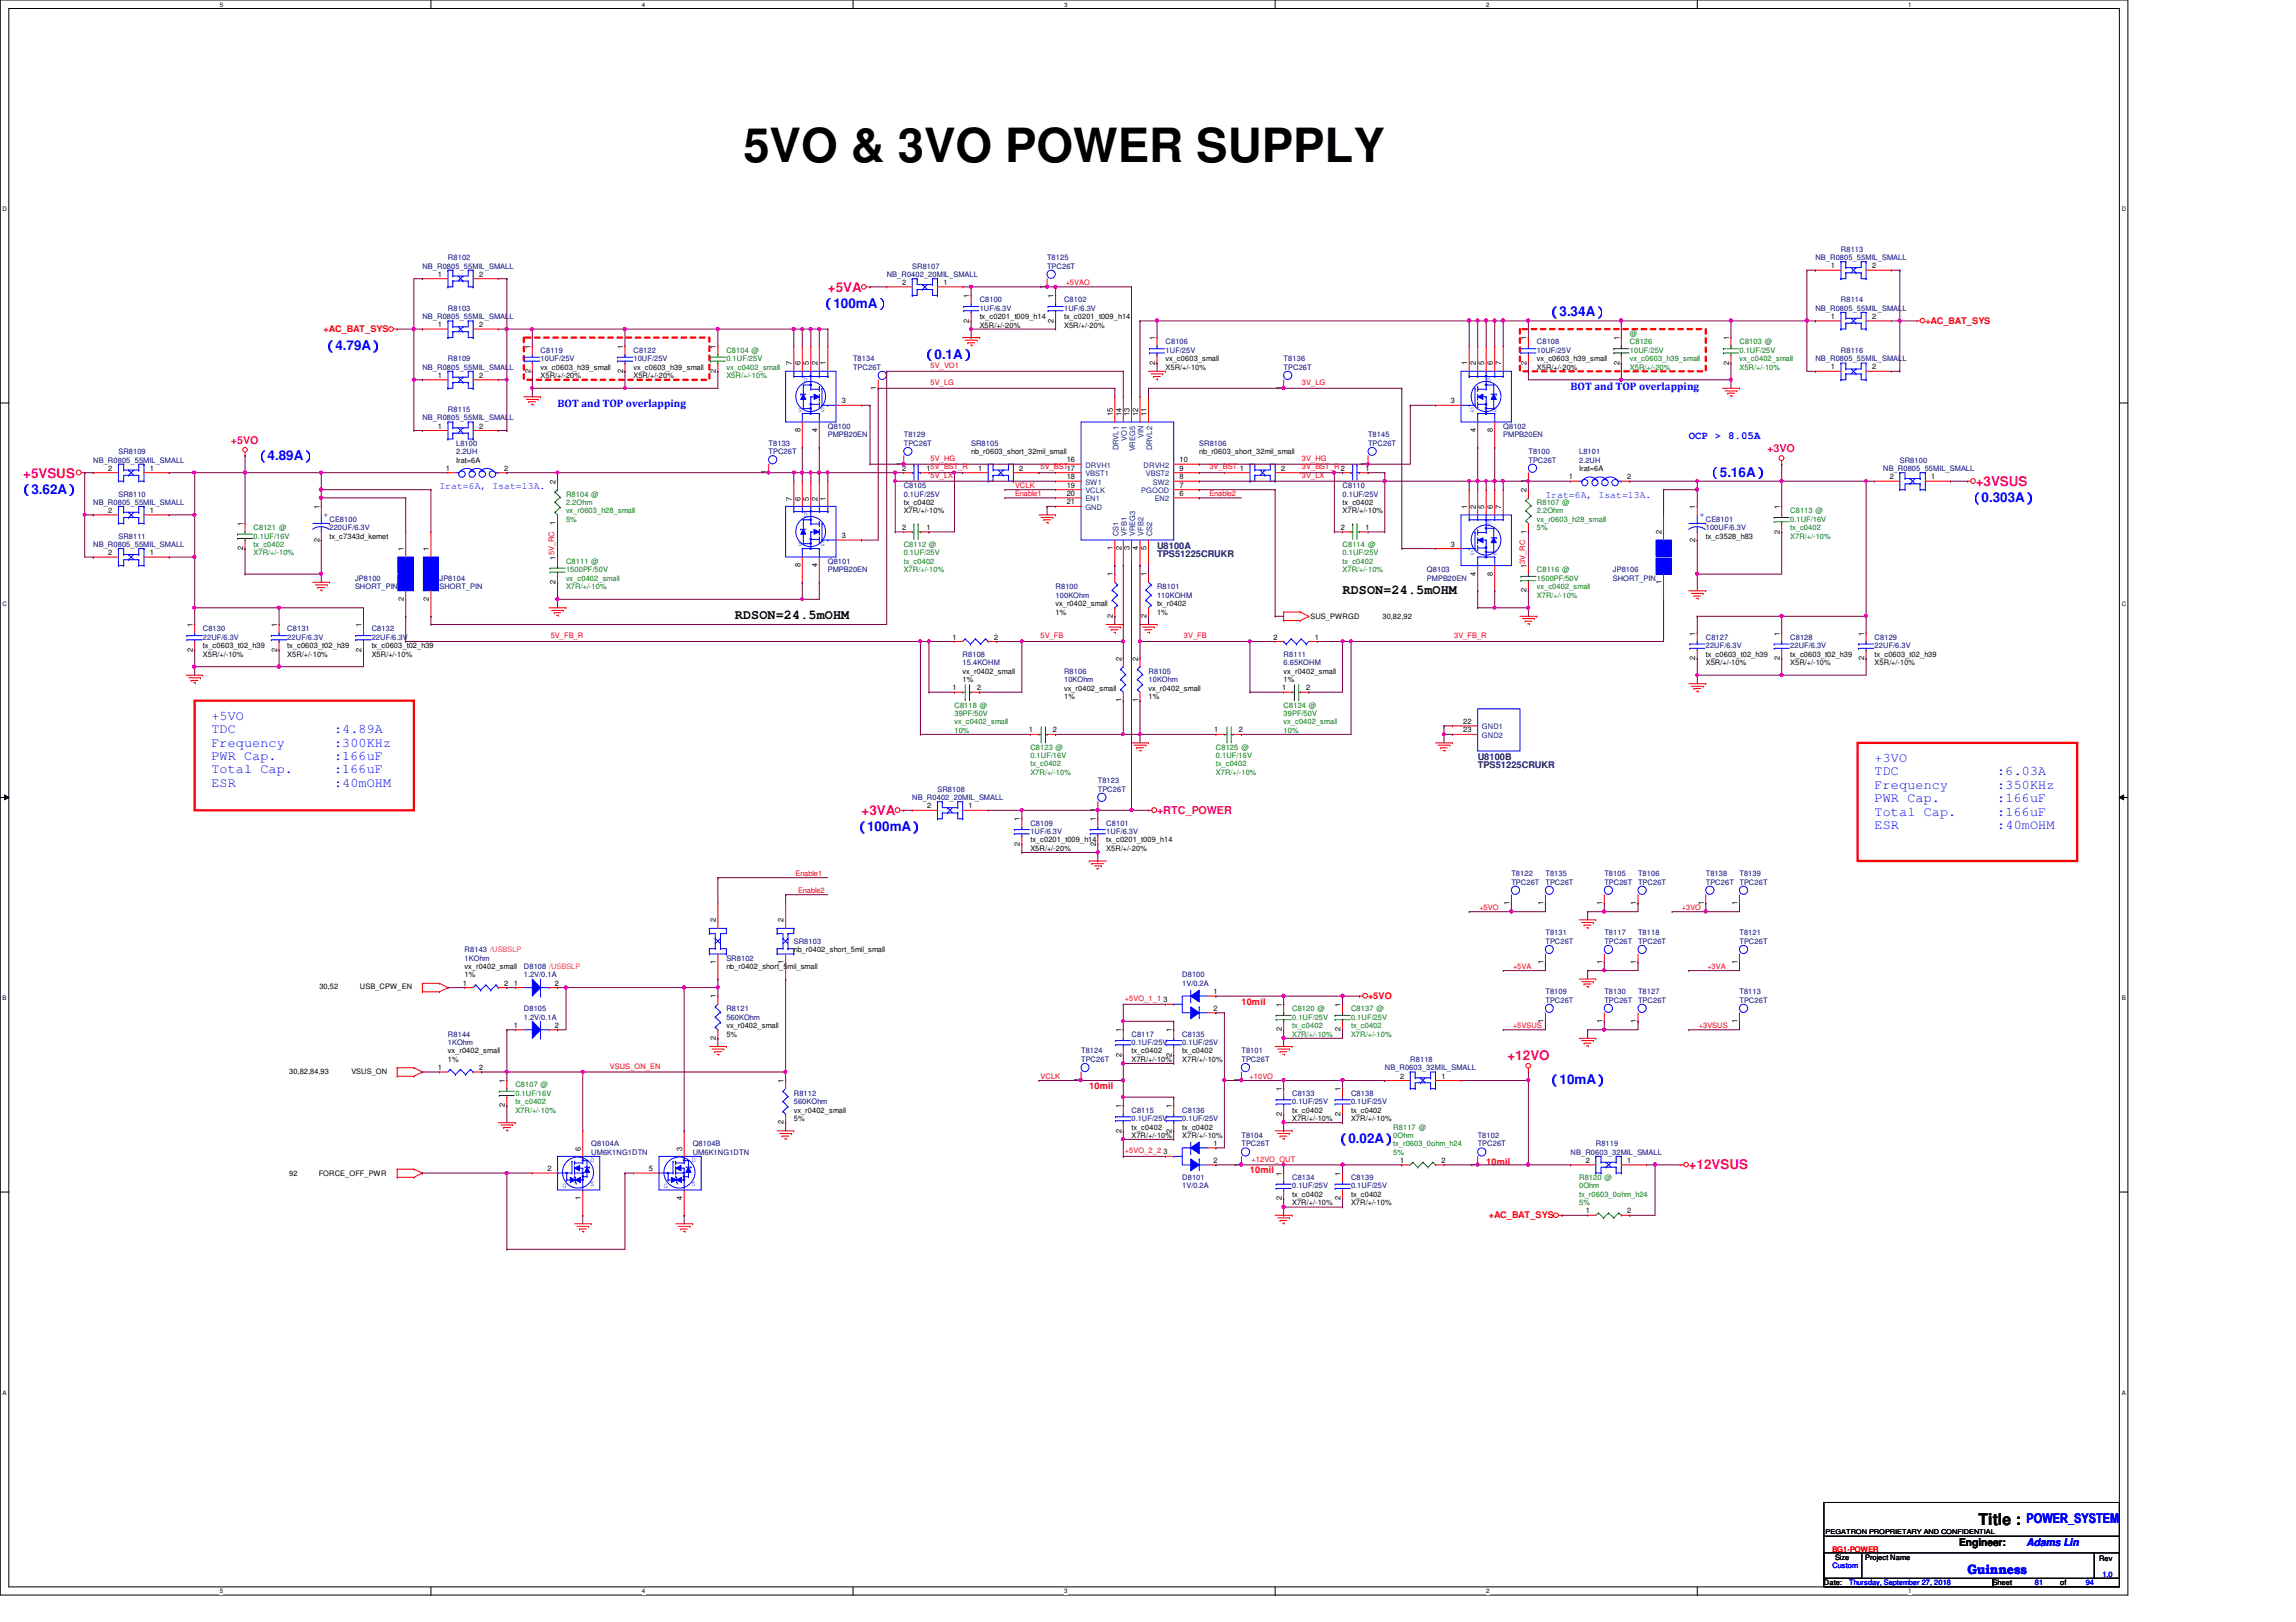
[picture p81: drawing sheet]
<svg xmlns="http://www.w3.org/2000/svg" width="297mm" height="210mm" viewBox="0 0 297 210" stroke-linecap="round" stroke-linejoin="round" font-family="sans-serif">
<defs><g id="words">
<text font-size="6.1" x="96.2" y="21">5VO &amp; 3VO POWER SUPPLY</text>
<text font-size="2.1" x="255.9" y="197.3">Title :</text>
<g font-size="1.7" fill="#00f">
<text x="106.1" y="39.8">（100mA）</text>
<text x="200" y="40.9">（3.34A）</text>
<text x="41.7" y="45.3">（4.79A）</text>
<text x="119.2" y="46.4">（0.1A）</text>
<text x="32.9" y="59.5">（4.89A）</text>
<text x="2.3" y="63.9">（3.62A）</text>
<text x="220.8" y="61.7">（5.16A）</text>
<text x="254.6" y="65">（0.303A）</text>
<text x="27.3" y="93.1">+5VO</text>
<text x="27.3" y="94.9">TDC</text>
<text x="43.2" y="94.9">:4.89A</text>
<text x="27.3" y="96.6">Frequency</text>
<text x="27.3" y="98.3">PWR Cap.</text>
<text x="27.3" y="100.1">Total Cap.</text>
<text x="27.3" y="101.8">ESR</text>
<text x="43.2" y="96.6">:300KHz</text>
<text x="43.2" y="98.3">:166uF</text>
<text x="43.2" y="100.1">:166uF</text>
<text x="43.2" y="101.8">:40mOHM</text>
<text x="242.5" y="98.6">+3VO</text>
<text x="242.5" y="100.3">TDC</text>
<text x="258.4" y="100.3">:6.03A</text>
<text x="110.4" y="107.6">（100mA）</text>
<text x="242.5" y="102.1">Frequency</text>
<text x="242.5" y="103.8">PWR Cap.</text>
<text x="242.5" y="105.5">Total Cap.</text>
<text x="242.5" y="107.3">ESR</text>
<text x="258.4" y="102.1">:350KHz</text>
<text x="258.4" y="103.8">:166uF</text>
<text x="258.4" y="105.5">:166uF</text>
<text x="258.4" y="107.3">:40mOHM</text>
<text x="200" y="140.3">（10mA）</text>
<text x="172.7" y="148">（0.02A）</text>
<text x="262.2" y="197.1">POWER_SYSTEM</text>
<text x="254.5" y="203.7">Guinness</text>
</g>
<g font-size="1.7" fill="#ff0080">
<text x="107.1" y="37.8">+5VA</text>
<text x="3" y="61.8">+5VSUS</text>
<text x="255.6" y="62.9">+3VSUS</text>
<text x="111.5" y="105.5">+3VA</text>
<text x="195" y="137.2">+12VO</text>
<text x="218.5" y="151.3">+12VSUS</text>
</g>
<g font-size="1.7">
<text x="173.7" y="76.8">RDSON=24.5mOHM</text>
<text x="95.1" y="80.1">RDSON=24.5mOHM</text>
</g>
<g font-size="1.4" fill="#00f">
<text x="72.1" y="52.7">BOT and TOP overlapping</text>
<text x="203.2" y="50.5">BOT and TOP overlapping</text>
<text x="218.5" y="56.9">OCP &gt; 8.05A</text>
<text x="262.2" y="200.1">Adams Lin</text>
</g>
<g font-size="1.4" fill="#ff0080">
<text x="29.9" y="57.4">+5VO</text>
<text x="228.6" y="58.5">+3VO</text>
<text x="149.7" y="105.3">+RTC_POWER</text>
</g>
<text font-size="1.4" x="253.4" y="200.1">Engineer:</text>
<g font-size="1.3" fill="#00f">
<text x="56.9" y="63.3">Irat=6A, Isat=13A.</text>
<text x="199.9" y="64.4">Irat=6A, Isat=13A.</text>
</g>
<g font-size="1.2" fill="#f00">
<text x="249.1" y="41.9">+AC_BAT_SYS</text>
<text x="41.9" y="42.9">+AC_BAT_SYS</text>
<text x="160.6" y="130">10mil</text>
<text x="177" y="129.2">+5VO</text>
<text x="140.9" y="140.9">10mil</text>
<text x="161.7" y="151.8">10mil</text>
<text x="192.3" y="150.7">10mil</text>
<text x="192.6" y="157.6">+AC_BAT_SYS</text>
</g>
<g font-size="1.2" fill="#000080">
<text x="149.7" y="71">U8100A</text>
<text x="149.7" y="72.1">TPS51225CRUKR</text>
<text x="191.2" y="98.3">U8100B</text>
<text x="191.2" y="99.4">TPS51225CRUKR</text>
</g>
<g font-size="1" fill="#000080">
<text x="54.6" y="34.8">NB_R0805_55MIL_SMALL</text>
<text x="58" y="33.7">R8102</text>
<text x="114.7" y="35.9">NB_R0402_20MIL_SMALL</text>
<text x="118" y="34.8">SR8107</text>
<text x="135.5" y="33.7">T8125</text>
<text x="135.5" y="34.8">TPC26T</text>
<text x="234.9" y="33.7">NB_R0805_55MIL_SMALL</text>
<text x="238.2" y="32.6">R8113</text>
<text x="54.6" y="41.3">NB_R0805_55MIL_SMALL</text>
<text x="58" y="40.2">R8103</text>
<text x="126.7" y="39.1">C8100</text>
<text x="126.7" y="40.2">1UF/6.3V</text>
<text x="137.7" y="39.1">C8102</text>
<text x="137.7" y="40.2">1UF/6.3V</text>
<text x="234.9" y="40.2">NB_R0805_55MIL_SMALL</text>
<text x="238.2" y="39.1">R8114</text>
<text x="54.6" y="47.9">NB_R0805_55MIL_SMALL</text>
<text x="58" y="46.8">R8109</text>
<text x="69.9" y="45.7">C8119</text>
<text x="69.9" y="46.8">10UF/25V</text>
<text x="82" y="45.7">C8122</text>
<text x="82" y="46.8">10UF/25V</text>
<text x="110.4" y="46.8">T8134</text>
<text x="110.4" y="47.9">TPC26T</text>
<text x="150.8" y="44.6">C8106</text>
<text x="150.8" y="45.7">1UF/25V</text>
<text x="166.1" y="46.8">T8136</text>
<text x="166.1" y="47.9">TPC26T</text>
<text x="198.8" y="44.6">C8108</text>
<text x="198.8" y="45.7">10UF/25V</text>
<text x="234.9" y="46.8">NB_R0805_55MIL_SMALL</text>
<text x="238.2" y="45.7">R8116</text>
<text x="58" y="53.3">R8115</text>
<text x="12.1" y="59.9">NB_R0805_55MIL_SMALL</text>
<text x="15.3" y="58.8">SR8109</text>
<text x="54.6" y="54.4">NB_R0805_55MIL_SMALL</text>
<text x="59" y="57.7">L8100</text>
<text x="59" y="58.8">2.2UH</text>
<text x="99.4" y="57.7">T8133</text>
<text x="99.4" y="58.8">TPC26T</text>
<text x="107.1" y="55.5">Q8100</text>
<text x="107.1" y="56.6">PMPB20EN</text>
<text x="116.9" y="56.6">T8129</text>
<text x="116.9" y="57.7">TPC26T</text>
<text x="125.6" y="57.7">SR8105</text>
<text x="155.1" y="57.7">SR8106</text>
<text x="177" y="56.6">T8145</text>
<text x="177" y="57.7">TPC26T</text>
<text x="194.5" y="55.5">Q8102</text>
<text x="194.5" y="56.6">PMPB20EN</text>
<text x="197.7" y="58.8">T8100</text>
<text x="197.7" y="59.9">TPC26T</text>
<text x="204.3" y="58.8">L8101</text>
<text x="204.3" y="59.9">2.2UH</text>
<text x="245.8" y="59.9">SR8100</text>
<text x="12.1" y="65.3">NB_R0805_55MIL_SMALL</text>
<text x="15.3" y="64.3">SR8110</text>
<text x="116.9" y="63.2">C8105</text>
<text x="116.9" y="64.3">0.1UF/25V</text>
<text x="173.7" y="63.2">C8110</text>
<text x="173.7" y="64.3">0.1UF/25V</text>
<text x="243.6" y="61">NB_R0805_55MIL_SMALL</text>
<text x="12.1" y="70.8">NB_R0805_55MIL_SMALL</text>
<text x="15.3" y="69.7">SR8111</text>
<text x="42.6" y="67.5">CE8100</text>
<text x="42.6" y="68.6">220UF/6.3V</text>
<text x="220.7" y="67.5">CE8101</text>
<text x="220.7" y="68.6">100UF/6.3V</text>
<text x="45.9" y="75.2">JP8100</text>
<text x="45.9" y="76.2">SHORT_PIN</text>
<text x="56.9" y="75.2">JP8104</text>
<text x="56.9" y="76.2">SHORT_PIN</text>
<text x="107.1" y="73">Q8101</text>
<text x="107.1" y="74.1">PMPB20EN</text>
<text x="136.6" y="76.2">R8100</text>
<text x="136.6" y="77.3">100KOhm</text>
<text x="149.7" y="76.2">R8101</text>
<text x="149.7" y="77.3">110KOHM</text>
<text x="184.6" y="74.1">Q8103</text>
<text x="184.6" y="75.2">PMPB20EN</text>
<text x="208.7" y="74.1">JP8106</text>
<text x="208.7" y="75.2">SHORT_PIN</text>
<text x="26.2" y="81.7">C8130</text>
<text x="26.2" y="82.8">22UF/6.3V</text>
<text x="37.2" y="81.7">C8131</text>
<text x="37.2" y="82.8">22UF/6.3V</text>
<text x="48.1" y="81.7">C8132</text>
<text x="48.1" y="82.8">22UF/6.3V</text>
<text x="220.7" y="82.8">C8127</text>
<text x="220.7" y="83.9">22UF/6.3V</text>
<text x="231.6" y="82.8">C8128</text>
<text x="231.6" y="83.9">22UF/6.3V</text>
<text x="242.5" y="82.8">C8129</text>
<text x="242.5" y="83.9">22UF/6.3V</text>
<text x="124.5" y="85">R8108</text>
<text x="124.5" y="86.1">15.4KOHM</text>
<text x="137.7" y="87.2">R8106</text>
<text x="137.7" y="88.3">10KOhm</text>
<text x="148.6" y="87.2">R8105</text>
<text x="148.6" y="88.3">10KOhm</text>
<text x="166.1" y="85">R8111</text>
<text x="166.1" y="86.1">6.65KOHM</text>
<text x="142" y="101.4">T8123</text>
<text x="118" y="103.5">NB_R0402_20MIL_SMALL</text>
<text x="121.3" y="102.5">SR8108</text>
<text x="133.3" y="106.8">C8109</text>
<text x="133.3" y="107.9">1UF/6.3V</text>
<text x="142" y="102.5">TPC26T</text>
<text x="143.1" y="106.8">C8101</text>
<text x="143.1" y="107.9">1UF/6.3V</text>
<text x="195.5" y="113.4">T8122</text>
<text x="199.9" y="113.4">T8135</text>
<text x="207.6" y="113.4">T8105</text>
<text x="211.9" y="113.4">T8106</text>
<text x="220.7" y="113.4">T8138</text>
<text x="225" y="113.4">T8139</text>
<text x="195.5" y="114.5">TPC26T</text>
<text x="199.9" y="114.5">TPC26T</text>
<text x="207.6" y="114.5">TPC26T</text>
<text x="211.9" y="114.5">TPC26T</text>
<text x="220.7" y="114.5">TPC26T</text>
<text x="225" y="114.5">TPC26T</text>
<text x="60.1" y="123.2">R8143 /USBSLP</text>
<text x="60.1" y="124.3">1KOhm</text>
<text x="67.8" y="125.4">D8108 /USBSLP</text>
<text x="94" y="124.3">SR8102</text>
<text x="102.7" y="122.1">SR8103</text>
<text x="199.9" y="121">T8131</text>
<text x="199.9" y="122.1">TPC26T</text>
<text x="207.6" y="121">T8117</text>
<text x="207.6" y="122.1">TPC26T</text>
<text x="211.9" y="121">T8118</text>
<text x="211.9" y="122.1">TPC26T</text>
<text x="225" y="121">T8121</text>
<text x="225" y="122.1">TPC26T</text>
<text x="67.8" y="126.5">1.2V/0.1A</text>
<text x="67.8" y="130.9">D8105</text>
<text x="67.8" y="132">1.2V/0.1A</text>
<text x="94" y="130.9">R8121</text>
<text x="94" y="132">560KOhm</text>
<text x="152.9" y="126.5">D8100</text>
<text x="152.9" y="127.6">1V/0.2A</text>
<text x="199.9" y="128.7">T8109</text>
<text x="199.9" y="129.8">TPC26T</text>
<text x="207.6" y="128.7">T8130</text>
<text x="207.6" y="129.8">TPC26T</text>
<text x="211.9" y="128.7">T8127</text>
<text x="211.9" y="129.8">TPC26T</text>
<text x="225" y="128.7">T8113</text>
<text x="225" y="129.8">TPC26T</text>
<text x="58" y="134.2">R8144</text>
<text x="58" y="135.3">1KOhm</text>
<text x="139.9" y="136.3">T8124</text>
<text x="139.9" y="137.4">TPC26T</text>
<text x="146.4" y="134.2">C8117</text>
<text x="146.4" y="135.3">0.1UF/25V</text>
<text x="152.9" y="134.2">C8135</text>
<text x="152.9" y="135.3">0.1UF/25V</text>
<text x="160.6" y="136.3">T8101</text>
<text x="160.6" y="137.4">TPC26T</text>
<text x="182.5" y="137.4">R8118</text>
<text x="102.7" y="141.8">R8112</text>
<text x="102.7" y="142.9">560KOhm</text>
<text x="146.4" y="144">C8115</text>
<text x="152.9" y="144">C8136</text>
<text x="167.2" y="141.8">C8133</text>
<text x="167.2" y="142.9">0.1UF/25V</text>
<text x="174.8" y="141.8">C8138</text>
<text x="174.8" y="142.9">0.1UF/25V</text>
<text x="179.2" y="138.5">NB_R0603_32MIL_SMALL</text>
<text x="76.5" y="148.3">Q8104A</text>
<text x="76.5" y="149.4">UM6K1NG1DTN</text>
<text x="89.6" y="148.3">Q8104B</text>
<text x="89.6" y="149.4">UM6K1NG1DTN</text>
<text x="146.4" y="145.1">0.1UF/25V</text>
<text x="152.9" y="145.1">0.1UF/25V</text>
<text x="160.6" y="147.2">T8104</text>
<text x="160.6" y="148.3">TPC26T</text>
<text x="191.2" y="147.2">T8102</text>
<text x="191.2" y="148.3">TPC26T</text>
<text x="203.2" y="149.4">NB_R0603_32MIL_SMALL</text>
<text x="206.5" y="148.3">R8119</text>
<text x="152.9" y="152.7">D8101</text>
<text x="152.9" y="153.8">1V/0.2A</text>
<text x="167.2" y="152.7">C8134</text>
<text x="167.2" y="153.8">0.1UF/25V</text>
<text x="174.8" y="152.7">C8139</text>
<text x="174.8" y="153.8">0.1UF/25V</text>
</g>
<g font-size="1">
<text x="56.6" y="35.8">1</text>
<text x="62" y="35.8">2</text>
<text x="236.9" y="34.7">1</text>
<text x="242.2" y="34.7">2</text>
<text x="116.7" y="36.9">2</text>
<text x="122" y="36.9">1</text>
<text x="125.4" y="41.7" transform="rotate(-90 125.4 41.7)">2</text>
<text x="125.4" y="38.6" transform="rotate(-90 125.4 38.6)">1</text>
<text x="126.7" y="41.3">tx_c0201_t009_h14</text>
<text x="135.2" y="37.4" transform="rotate(-90 135.2 37.4)">1</text>
<text x="136.3" y="41.7" transform="rotate(-90 136.3 41.7)">2</text>
<text x="136.3" y="38.6" transform="rotate(-90 136.3 38.6)">1</text>
<text x="137.7" y="41.3">tx_c0201_t009_h14</text>
<text x="236.9" y="41.3">1</text>
<text x="242.2" y="41.3">2</text>
<text x="56.6" y="42.3">1</text>
<text x="62" y="42.3">2</text>
<text x="68.6" y="45.1" transform="rotate(-90 68.6 45.1)">1</text>
<text x="69.9" y="47.9">vx_c0603_h39_small</text>
<text x="80.6" y="45.1" transform="rotate(-90 80.6 45.1)">1</text>
<text x="82" y="47.9">vx_c0603_h39_small</text>
<text x="92.6" y="45.1" transform="rotate(-90 92.6 45.1)">1</text>
<text x="102.4" y="47.3" transform="rotate(-90 102.4 47.3)">7</text>
<text x="103.5" y="47.3" transform="rotate(-90 103.5 47.3)">6</text>
<text x="104.6" y="47.3" transform="rotate(-90 104.6 47.3)">5</text>
<text x="105.7" y="47.3" transform="rotate(-90 105.7 47.3)">2</text>
<text x="106.8" y="47.3" transform="rotate(-90 106.8 47.3)">1</text>
<text x="126.7" y="42.4">X5R/+/-20%</text>
<text x="137.7" y="42.4">X5R/+/-20%</text>
<text x="149.4" y="47.2" transform="rotate(-90 149.4 47.2)">2</text>
<text x="149.4" y="44" transform="rotate(-90 149.4 44)">1</text>
<text x="150.8" y="47.9">X5R/+/-10%</text>
<text x="150.8" y="46.8">vx_c0603_small</text>
<text x="189.8" y="47.3" transform="rotate(-90 189.8 47.3)">1</text>
<text x="190.9" y="47.3" transform="rotate(-90 190.9 47.3)">2</text>
<text x="192" y="47.3" transform="rotate(-90 192 47.3)">5</text>
<text x="193.1" y="47.3" transform="rotate(-90 193.1 47.3)">6</text>
<text x="194.2" y="47.3" transform="rotate(-90 194.2 47.3)">7</text>
<text x="197.5" y="47.2" transform="rotate(-90 197.5 47.2)">2</text>
<text x="197.5" y="44" transform="rotate(-90 197.5 44)">1</text>
<text x="198.8" y="47.9">X5R/+/-20%</text>
<text x="198.8" y="46.8">vx_c0603_h39_small</text>
<text x="209.5" y="47.2" transform="rotate(-90 209.5 47.2)">2</text>
<text x="209.5" y="44" transform="rotate(-90 209.5 44)">1</text>
<text x="223.7" y="47.2" transform="rotate(-90 223.7 47.2)">2</text>
<text x="223.7" y="44" transform="rotate(-90 223.7 44)">1</text>
<text x="236.9" y="47.8">1</text>
<text x="242.2" y="47.8">2</text>
<text x="56.6" y="48.9">1</text>
<text x="62" y="48.9">2</text>
<text x="68.6" y="48.3" transform="rotate(-90 68.6 48.3)">2</text>
<text x="69.9" y="48.9">X5R/+/-20%</text>
<text x="80.6" y="48.3" transform="rotate(-90 80.6 48.3)">2</text>
<text x="82" y="48.9">X5R/+/-20%</text>
<text x="92.6" y="48.3" transform="rotate(-90 92.6 48.3)">2</text>
<text x="108.9" y="52.2">3</text>
<text x="113.4" y="50.5" transform="rotate(-90 113.4 50.5)">1</text>
<text x="144" y="53.8" transform="rotate(-90 144 53.8)">15</text>
<text x="145.1" y="53.8" transform="rotate(-90 145.1 53.8)">14</text>
<text x="146.1" y="53.8" transform="rotate(-90 146.1 53.8)">13</text>
<text x="147.2" y="53.8" transform="rotate(-90 147.2 53.8)">12</text>
<text x="148.3" y="53.8" transform="rotate(-90 148.3 53.8)">11</text>
<text x="165.8" y="50.5" transform="rotate(-90 165.8 50.5)">1</text>
<text x="187.7" y="52.2">3</text>
<text x="56.6" y="55.5">1</text>
<text x="59" y="59.9">Irat=6A</text>
<text x="62" y="55.5">2</text>
<text x="103.5" y="55.9" transform="rotate(-90 103.5 55.9)">8</text>
<text x="105.7" y="55.9" transform="rotate(-90 105.7 55.9)">4</text>
<text x="125.6" y="58.8">nb_r0603_short_32mil_small</text>
<text x="138" y="59.8">16</text>
<text x="152.6" y="59.8">10</text>
<text x="155.1" y="58.8">nb_r0603_short_32mil_small</text>
<text x="190.9" y="55.9" transform="rotate(-90 190.9 55.9)">4</text>
<text x="193.1" y="55.9" transform="rotate(-90 193.1 55.9)">8</text>
<text x="14" y="60.9">2</text>
<text x="19.4" y="60.9">1</text>
<text x="41.3" y="65.9" transform="rotate(-90 41.3 65.9)">1</text>
<text x="57.7" y="60.9">1</text>
<text x="65.2" y="60.9">2</text>
<text x="71.9" y="62.6" transform="rotate(-90 71.9 62.6)">2</text>
<text x="99.2" y="61.4" transform="rotate(-90 99.2 61.4)">1</text>
<text x="102.4" y="64.8" transform="rotate(-90 102.4 64.8)">7</text>
<text x="103.5" y="64.8" transform="rotate(-90 103.5 64.8)">6</text>
<text x="104.6" y="64.8" transform="rotate(-90 104.6 64.8)">5</text>
<text x="105.7" y="64.8" transform="rotate(-90 105.7 64.8)">2</text>
<text x="106.8" y="64.8" transform="rotate(-90 106.8 64.8)">1</text>
<text x="116.7" y="60.3" transform="rotate(-90 116.7 60.3)">1</text>
<text x="116.7" y="60.9">2</text>
<text x="116.9" y="65.3">tx_c0402</text>
<text x="119.8" y="60.9">15V_BST_R</text>
<text x="126.5" y="60.9">1</text>
<text x="131.9" y="60.9">2</text>
<text x="138" y="62">18</text>
<text x="138" y="63.1">19</text>
<text x="138" y="64.2">20</text>
<text x="138" y="65.3">21</text>
<text x="152.6" y="64.2">6</text>
<text x="152.6" y="63.1">7</text>
<text x="152.6" y="62">8</text>
<text x="152.6" y="60.9">9</text>
<text x="165.7" y="60.9">2</text>
<text x="173.7" y="65.3">tx_c0402</text>
<text x="176.7" y="60.9">1</text>
<text x="176.7" y="60.3" transform="rotate(-90 176.7 60.3)">1</text>
<text x="189.8" y="65.9" transform="rotate(-90 189.8 65.9)">1</text>
<text x="190.9" y="65.9" transform="rotate(-90 190.9 65.9)">2</text>
<text x="192" y="65.9" transform="rotate(-90 192 65.9)">5</text>
<text x="193.1" y="65.9" transform="rotate(-90 193.1 65.9)">6</text>
<text x="194.2" y="65.9" transform="rotate(-90 194.2 65.9)">7</text>
<text x="197.5" y="63.7" transform="rotate(-90 197.5 63.7)">2</text>
<text x="197.5" y="62.5" transform="rotate(-90 197.5 62.5)">1</text>
<text x="203" y="62">1</text>
<text x="204.3" y="61">Irat=6A</text>
<text x="210.5" y="62">2</text>
<text x="219.3" y="65.9" transform="rotate(-90 219.3 65.9)">1</text>
<text x="230.2" y="65.9" transform="rotate(-90 230.2 65.9)">1</text>
<text x="244.5" y="62">2</text>
<text x="249.8" y="62">1</text>
<text x="14" y="66.4">2</text>
<text x="14" y="71.8">2</text>
<text x="19.4" y="66.4">1</text>
<text x="19.4" y="71.8">1</text>
<text x="31.5" y="71.2" transform="rotate(-90 31.5 71.2)">2</text>
<text x="31.5" y="68.1" transform="rotate(-90 31.5 68.1)">1</text>
<text x="41.3" y="70.1" transform="rotate(-90 41.3 70.1)">2</text>
<text x="42.6" y="69.7">tx_c7343d_kemet</text>
<text x="52.2" y="71.3" transform="rotate(-90 52.2 71.3)">1</text>
<text x="55.5" y="71.3" transform="rotate(-90 55.5 71.3)">1</text>
<text x="71.9" y="67.9" transform="rotate(-90 71.9 67.9)">1</text>
<text x="108.9" y="69.6">3</text>
<text x="116.7" y="68.6">2</text>
<text x="116.9" y="66.4">X7R/+/-10%</text>
<text x="119.8" y="68.6">1</text>
<text x="144" y="71.2" transform="rotate(-90 144 71.2)">1</text>
<text x="145.1" y="71.2" transform="rotate(-90 145.1 71.2)">2</text>
<text x="146.1" y="71.2" transform="rotate(-90 146.1 71.2)">3</text>
<text x="147.2" y="71.2" transform="rotate(-90 147.2 71.2)">4</text>
<text x="148.3" y="71.2" transform="rotate(-90 148.3 71.2)">5</text>
<text x="173.5" y="68.6">2</text>
<text x="173.7" y="66.4">X7R/+/-10%</text>
<text x="176.7" y="68.6">1</text>
<text x="187.7" y="70.7">3</text>
<text x="197.5" y="69" transform="rotate(-90 197.5 69)">1</text>
<text x="215" y="69.1" transform="rotate(-90 215 69.1)">2</text>
<text x="219.3" y="70.1" transform="rotate(-90 219.3 70.1)">2</text>
<text x="220.7" y="69.7">tx_c3528_h83</text>
<text x="230.2" y="69" transform="rotate(-90 230.2 69)">2</text>
<text x="52.2" y="77.8" transform="rotate(-90 52.2 77.8)">2</text>
<text x="55.5" y="77.8" transform="rotate(-90 55.5 77.8)">2</text>
<text x="71.9" y="75.6" transform="rotate(-90 71.9 75.6)">2</text>
<text x="71.9" y="72.4" transform="rotate(-90 71.9 72.4)">15V_RC</text>
<text x="103.5" y="73.4" transform="rotate(-90 103.5 73.4)">8</text>
<text x="105.7" y="73.4" transform="rotate(-90 105.7 73.4)">4</text>
<text x="144" y="74.6" transform="rotate(-90 144 74.6)">1</text>
<text x="148.3" y="74.6" transform="rotate(-90 148.3 74.6)">1</text>
<text x="190.9" y="74.5" transform="rotate(-90 190.9 74.5)">4</text>
<text x="193.1" y="74.5" transform="rotate(-90 193.1 74.5)">8</text>
<text x="197.5" y="76.7" transform="rotate(-90 197.5 76.7)">2</text>
<text x="197.5" y="73.5" transform="rotate(-90 197.5 73.5)">13V_RC</text>
<text x="215" y="75.6" transform="rotate(-90 215 75.6)">1</text>
<text x="24.9" y="81.2" transform="rotate(-90 24.9 81.2)">1</text>
<text x="26.2" y="83.9">tx_c0603_t02_h39</text>
<text x="35.9" y="81.2" transform="rotate(-90 35.9 81.2)">1</text>
<text x="37.2" y="83.9">tx_c0603_t02_h39</text>
<text x="46.8" y="81.2" transform="rotate(-90 46.8 81.2)">1</text>
<text x="48.1" y="83.9">tx_c0603_t02_h39</text>
<text x="123.2" y="82.8">1</text>
<text x="128.6" y="82.8">2</text>
<text x="136.6" y="79.5">1%</text>
<text x="136.6" y="78.4">vx_r0402_small</text>
<text x="144" y="80" transform="rotate(-90 144 80)">2</text>
<text x="148.3" y="80" transform="rotate(-90 148.3 80)">2</text>
<text x="149.7" y="79.5">1%</text>
<text x="149.7" y="78.4">tx_r0402</text>
<text x="164.8" y="82.8">2</text>
<text x="169.5" y="80.1">SUS_PWRGD</text>
<text x="170.1" y="82.8">1</text>
<text x="178.9" y="80.1">30,82,92</text>
<text x="219.3" y="82.3" transform="rotate(-90 219.3 82.3)">1</text>
<text x="230.2" y="82.3" transform="rotate(-90 230.2 82.3)">1</text>
<text x="241.2" y="82.3" transform="rotate(-90 241.2 82.3)">1</text>
<text x="24.9" y="84.3" transform="rotate(-90 24.9 84.3)">2</text>
<text x="26.2" y="85">X5R/+/-10%</text>
<text x="35.9" y="84.3" transform="rotate(-90 35.9 84.3)">2</text>
<text x="37.2" y="85">X5R/+/-10%</text>
<text x="46.8" y="84.3" transform="rotate(-90 46.8 84.3)">2</text>
<text x="48.1" y="85">X5R/+/-10%</text>
<text x="123.2" y="89.3">1</text>
<text x="124.5" y="87.2">vx_r0402_small</text>
<text x="124.5" y="88.3">1%</text>
<text x="126.4" y="89.3">2</text>
<text x="137.7" y="89.4">vx_r0402_small</text>
<text x="145.1" y="85.5" transform="rotate(-90 145.1 85.5)">2</text>
<text x="147.2" y="85.5" transform="rotate(-90 147.2 85.5)">2</text>
<text x="148.6" y="89.4">vx_r0402_small</text>
<text x="165.9" y="89.3">1</text>
<text x="166.1" y="87.2">vx_r0402_small</text>
<text x="166.1" y="88.3">1%</text>
<text x="169" y="89.3">2</text>
<text x="219.3" y="85.4" transform="rotate(-90 219.3 85.4)">2</text>
<text x="220.7" y="85">tx_c0603_t02_h39</text>
<text x="220.7" y="86.1">X5R/+/-10%</text>
<text x="230.2" y="85.4" transform="rotate(-90 230.2 85.4)">2</text>
<text x="231.6" y="85">tx_c0603_t02_h39</text>
<text x="231.6" y="86.1">X5R/+/-10%</text>
<text x="241.2" y="85.4" transform="rotate(-90 241.2 85.4)">2</text>
<text x="242.5" y="85">tx_c0603_t02_h39</text>
<text x="242.5" y="86.1">X5R/+/-10%</text>
<text x="133.1" y="94.8">1</text>
<text x="136.2" y="94.8">2</text>
<text x="137.7" y="90.5">1%</text>
<text x="145.1" y="90.9" transform="rotate(-90 145.1 90.9)">1</text>
<text x="147.2" y="90.9" transform="rotate(-90 147.2 90.9)">1</text>
<text x="148.6" y="90.5">1%</text>
<text x="157.1" y="94.8">1</text>
<text x="160.3" y="94.8">2</text>
<text x="189.3" y="93.7">22</text>
<text x="189.3" y="94.8">23</text>
<text x="120" y="104.6">2</text>
<text x="125.3" y="104.6">1</text>
<text x="131.9" y="106.3" transform="rotate(-90 131.9 106.3)">1</text>
<text x="141.8" y="106.3" transform="rotate(-90 141.8 106.3)">1</text>
<text x="141.8" y="105.1" transform="rotate(-90 141.8 105.1)">1</text>
<text x="131.9" y="109.4" transform="rotate(-90 131.9 109.4)">2</text>
<text x="133.3" y="110.1">X5R/+/-20%</text>
<text x="133.3" y="109">tx_c0201_t009_h14</text>
<text x="141.8" y="109.4" transform="rotate(-90 141.8 109.4)">2</text>
<text x="143.1" y="110.1">X5R/+/-20%</text>
<text x="143.1" y="109">tx_c0201_t009_h14</text>
<text x="92.6" y="119.4" transform="rotate(-90 92.6 119.4)">2</text>
<text x="101.4" y="119.4" transform="rotate(-90 101.4 119.4)">2</text>
<text x="195.3" y="117.1" transform="rotate(-90 195.3 117.1)">1</text>
<text x="199.7" y="117.1" transform="rotate(-90 199.7 117.1)">1</text>
<text x="207.3" y="117.1" transform="rotate(-90 207.3 117.1)">1</text>
<text x="211.7" y="117.1" transform="rotate(-90 211.7 117.1)">1</text>
<text x="220.4" y="117.1" transform="rotate(-90 220.4 117.1)">1</text>
<text x="224.8" y="117.1" transform="rotate(-90 224.8 117.1)">1</text>
<text x="60.1" y="125.4">vx_r0402_small</text>
<text x="92.6" y="124.8" transform="rotate(-90 92.6 124.8)">1</text>
<text x="94" y="125.4">nb_r0402_short_5mil_small</text>
<text x="101.4" y="124.8" transform="rotate(-90 101.4 124.8)">1</text>
<text x="102.7" y="123.2">nb_r0402_short_5mil_small</text>
<text x="199.7" y="124.8" transform="rotate(-90 199.7 124.8)">1</text>
<text x="207.3" y="124.8" transform="rotate(-90 207.3 124.8)">1</text>
<text x="211.7" y="124.8" transform="rotate(-90 211.7 124.8)">1</text>
<text x="224.8" y="124.8" transform="rotate(-90 224.8 124.8)">1</text>
<text x="41.3" y="128">30,52</text>
<text x="46.6" y="128">USB_CPW_EN</text>
<text x="59.9" y="127.6">1</text>
<text x="60.1" y="126.5">1%</text>
<text x="65.2" y="127.6">2</text>
<text x="66.5" y="127.6">1</text>
<text x="71.8" y="127.6">2</text>
<text x="92.6" y="129.2" transform="rotate(-90 92.6 129.2)">1</text>
<text x="150.5" y="129.7">3</text>
<text x="157" y="128.7">1</text>
<text x="157" y="130.8">2</text>
<text x="165.8" y="130.3" transform="rotate(-90 165.8 130.3)">1</text>
<text x="173.4" y="130.3" transform="rotate(-90 173.4 130.3)">1</text>
<text x="58" y="136.3">vx_r0402_small</text>
<text x="58" y="137.4">1%</text>
<text x="66.5" y="133">1</text>
<text x="71.8" y="133">2</text>
<text x="92.6" y="134.6" transform="rotate(-90 92.6 134.6)">2</text>
<text x="94" y="134.2">5%</text>
<text x="94" y="133.1">vx_r0402_small</text>
<text x="145.1" y="136.7" transform="rotate(-90 145.1 136.7)">2</text>
<text x="145.1" y="133.6" transform="rotate(-90 145.1 133.6)">1</text>
<text x="146.4" y="137.4">X7R/+/-10%</text>
<text x="146.4" y="136.3">tx_c0402</text>
<text x="151.6" y="136.7" transform="rotate(-90 151.6 136.7)">2</text>
<text x="151.6" y="133.6" transform="rotate(-90 151.6 133.6)">1</text>
<text x="152.9" y="137.4">X7R/+/-10%</text>
<text x="152.9" y="136.3">tx_c0402</text>
<text x="165.8" y="133.5" transform="rotate(-90 165.8 133.5)">2</text>
<text x="173.4" y="133.5" transform="rotate(-90 173.4 133.5)">2</text>
<text x="199.7" y="132.4" transform="rotate(-90 199.7 132.4)">1</text>
<text x="207.3" y="132.4" transform="rotate(-90 207.3 132.4)">1</text>
<text x="211.7" y="132.4" transform="rotate(-90 211.7 132.4)">1</text>
<text x="224.8" y="132.4" transform="rotate(-90 224.8 132.4)">1</text>
<text x="37.4" y="138.9">30,82,84,93</text>
<text x="45.5" y="138.9">VSUS_ON</text>
<text x="56.6" y="138.5">1</text>
<text x="62" y="138.5">2</text>
<text x="65.3" y="143.3" transform="rotate(-90 65.3 143.3)">2</text>
<text x="65.3" y="140.1" transform="rotate(-90 65.3 140.1)">1</text>
<text x="101.4" y="140.1" transform="rotate(-90 101.4 140.1)">1</text>
<text x="102.7" y="144">vx_r0402_small</text>
<text x="139.6" y="140" transform="rotate(-90 139.6 140)">1</text>
<text x="145.1" y="143.4" transform="rotate(-90 145.1 143.4)">1</text>
<text x="151.6" y="143.4" transform="rotate(-90 151.6 143.4)">1</text>
<text x="160.4" y="140" transform="rotate(-90 160.4 140)">1</text>
<text x="165.8" y="141.2" transform="rotate(-90 165.8 141.2)">1</text>
<text x="167.2" y="144">tx_c0402</text>
<text x="173.4" y="141.2" transform="rotate(-90 173.4 141.2)">1</text>
<text x="174.8" y="144">tx_c0402</text>
<text x="181.1" y="139.6">2</text>
<text x="186.5" y="139.6">1</text>
<text x="75.1" y="148.9" transform="rotate(-90 75.1 148.9)">6</text>
<text x="88.3" y="148.9" transform="rotate(-90 88.3 148.9)">3</text>
<text x="101.4" y="145.5" transform="rotate(-90 101.4 145.5)">2</text>
<text x="102.7" y="145.1">5%</text>
<text x="145.1" y="146.6" transform="rotate(-90 145.1 146.6)">2</text>
<text x="146.4" y="147.2">X7R/+/-10%</text>
<text x="146.4" y="146.2">tx_c0402</text>
<text x="150.5" y="149.4">3</text>
<text x="151.6" y="146.6" transform="rotate(-90 151.6 146.6)">2</text>
<text x="152.9" y="147.2">X7R/+/-10%</text>
<text x="152.9" y="146.2">tx_c0402</text>
<text x="157" y="148.3">1</text>
<text x="165.8" y="144.4" transform="rotate(-90 165.8 144.4)">2</text>
<text x="167.2" y="145.1">X7R/+/-10%</text>
<text x="173.4" y="144.4" transform="rotate(-90 173.4 144.4)">2</text>
<text x="174.8" y="145.1">X7R/+/-10%</text>
<text x="37.4" y="152.2">92</text>
<text x="41.2" y="152.2">FORCE_OFF_PWR</text>
<text x="70.8" y="151.6">2</text>
<text x="75.1" y="155.3" transform="rotate(-90 75.1 155.3)">1</text>
<text x="83.9" y="151.6">5</text>
<text x="88.3" y="155.3" transform="rotate(-90 88.3 155.3)">4</text>
<text x="157" y="150.5">2</text>
<text x="160.4" y="151" transform="rotate(-90 160.4 151)">1</text>
<text x="165.8" y="155.3" transform="rotate(-90 165.8 155.3)">2</text>
<text x="165.8" y="152.1" transform="rotate(-90 165.8 152.1)">1</text>
<text x="167.2" y="156">X7R/+/-10%</text>
<text x="167.2" y="154.9">tx_c0402</text>
<text x="173.4" y="155.3" transform="rotate(-90 173.4 155.3)">2</text>
<text x="173.4" y="152.1" transform="rotate(-90 173.4 152.1)">1</text>
<text x="174.8" y="156">X7R/+/-10%</text>
<text x="174.8" y="154.9">tx_c0402</text>
<text x="181.1" y="150.5">1</text>
<text x="186.5" y="150.5">2</text>
<text x="190.9" y="151" transform="rotate(-90 190.9 151)">1</text>
<text x="205.1" y="150.5">2</text>
<text x="210.5" y="150.5">1</text>
<text x="205.1" y="157">1</text>
<text x="210.5" y="157">2</text>
<text x="237.4" y="201.8">Size</text>
<text x="241.3" y="201.8">Project Name</text>
<text x="271.6" y="202">Rev</text>
<text x="236" y="205.1">Date:</text>
<text x="257.8" y="205.1">Sheet</text>
<text x="266.5" y="205.1">of</text>
</g>
<g font-size="1" fill="#f00">
<text x="137.9" y="36.9">+5VAO</text>
<text x="120.4" y="47.6">5V_VO1</text>
<text x="120.4" y="49.8">5V_LG</text>
<text x="168.4" y="49.8">3V_LG</text>
<text x="120.4" y="59.6">5V_HG</text>
<text x="168.4" y="59.6">3V_HG</text>
<text x="120.4" y="61.8">5V_LX</text>
<text x="131.3" y="64.2">Enable1</text>
<text x="131.3" y="63.2">VCLK</text>
<text x="134.6" y="60.7">5V_BST17</text>
<text x="156.5" y="60.7">3V_BST 1</text>
<text x="156.5" y="64.2">Enable2</text>
<text x="168.4" y="61.8">3V_LX</text>
<text x="168.4" y="60.7">3V_BST_R 2</text>
<text x="71.2" y="82.6">5V_FB_R</text>
<text x="134.6" y="82.6">5V_FB</text>
<text x="153.2" y="82.6">3V_FB</text>
<text x="188.1" y="82.6">3V_FB_R</text>
<text x="102.9" y="113.4">Enable1</text>
<text x="103.2" y="115.6">Enable2</text>
<text x="191.4" y="117.8">+5VO</text>
<text x="217.6" y="117.8">+3VO</text>
<text x="195.7" y="125.4">+5VA</text>
<text x="220.9" y="125.4">+3VA</text>
<text x="145.5" y="129.5">+5VO_1_1</text>
<text x="195.7" y="133.1">+5VSUS</text>
<text x="219.8" y="133.1">+3VSUS</text>
<text x="78.9" y="138.3">VSUS_ON_EN</text>
<text x="134.6" y="139.6">VCLK</text>
<text x="161.7" y="139.6">+10VO</text>
<text x="145.5" y="149.2">+5VO_2_2</text>
<text x="161.9" y="150.3">+12VO_OUT</text>
<text x="237.1" y="200.8">BG1-POWER</text>
</g>
<g font-size="1" fill="#008000">
<text x="94" y="45.7">C8104 @</text>
<text x="94" y="46.8">0.1UF/25V</text>
<text x="94" y="47.9">vx_c0402_small</text>
<text x="210.9" y="44.6">C8126</text>
<text x="210.9" y="45.7">10UF/25V</text>
<text x="210.9" y="47.9">X5R/+/-20%</text>
<text x="210.9" y="46.8">vx_c0603_h39_small</text>
<text x="210.9" y="43.5">@</text>
<text x="225" y="44.6">C8103 @</text>
<text x="225" y="45.7">0.1UF/25V</text>
<text x="225" y="47.9">X5R/+/-10%</text>
<text x="225" y="46.8">vx_c0402_small</text>
<text x="94" y="48.9">X5R/+/-10%</text>
<text x="73.2" y="64.3">R8104 @</text>
<text x="73.2" y="65.3">2.2Ohm</text>
<text x="198.8" y="65.3">R8107 @</text>
<text x="32.8" y="68.6">C8121 @</text>
<text x="32.8" y="69.7">0.1UF/16V</text>
<text x="32.8" y="71.9">X7R/+/-10%</text>
<text x="32.8" y="70.8">tx_c0402</text>
<text x="73.2" y="66.4">vx_r0603_h28_small</text>
<text x="73.2" y="67.5">5%</text>
<text x="116.9" y="70.8">C8112 @</text>
<text x="116.9" y="71.9">0.1UF/25V</text>
<text x="173.7" y="70.8">C8114 @</text>
<text x="173.7" y="71.9">0.1UF/25V</text>
<text x="198.8" y="66.4">2.2Ohm</text>
<text x="198.8" y="67.5">vx_r0603_h28_small</text>
<text x="198.8" y="68.6">5%</text>
<text x="231.6" y="66.4">C8113 @</text>
<text x="231.6" y="67.5">0.1UF/16V</text>
<text x="231.6" y="69.7">X7R/+/-10%</text>
<text x="231.6" y="68.6">tx_c0402</text>
<text x="73.2" y="73">C8111 @</text>
<text x="73.2" y="74.1">1500PF/50V</text>
<text x="73.2" y="75.2">vx_c0402_small</text>
<text x="73.2" y="76.2">X7R/+/-10%</text>
<text x="116.9" y="74.1">X7R/+/-10%</text>
<text x="116.9" y="73">tx_c0402</text>
<text x="173.7" y="74.1">X7R/+/-10%</text>
<text x="173.7" y="73">tx_c0402</text>
<text x="198.8" y="74.1">C8116 @</text>
<text x="198.8" y="75.2">1500PF/50V</text>
<text x="198.8" y="76.2">vx_c0402_small</text>
<text x="198.8" y="77.3">X7R/+/-10%</text>
<text x="123.5" y="91.6">C8118 @</text>
<text x="123.5" y="92.6">39PF/50V</text>
<text x="123.5" y="93.7">vx_c0402_small</text>
<text x="123.5" y="94.8">10%</text>
<text x="166.1" y="91.6">C8124 @</text>
<text x="166.1" y="92.6">39PF/50V</text>
<text x="166.1" y="93.7">vx_c0402_small</text>
<text x="166.1" y="94.8">10%</text>
<text x="133.3" y="97">C8123 @</text>
<text x="133.3" y="98.1">0.1UF/16V</text>
<text x="133.3" y="100.3">X7R/+/-10%</text>
<text x="133.3" y="99.2">tx_c0402</text>
<text x="157.3" y="97">C8125 @</text>
<text x="157.3" y="98.1">0.1UF/16V</text>
<text x="157.3" y="100.3">X7R/+/-10%</text>
<text x="157.3" y="99.2">tx_c0402</text>
<text x="167.2" y="130.9">C8120 @</text>
<text x="167.2" y="132">0.1UF/25V</text>
<text x="174.8" y="130.9">C8137 @</text>
<text x="174.8" y="132">0.1UF/25V</text>
<text x="167.2" y="134.2">X7R/+/-10%</text>
<text x="167.2" y="133.1">tx_c0402</text>
<text x="174.8" y="134.2">X7R/+/-10%</text>
<text x="174.8" y="133.1">tx_c0402</text>
<text x="66.7" y="140.7">C8107 @</text>
<text x="66.7" y="141.8">0.1UF/16V</text>
<text x="66.7" y="144">X7R/+/-10%</text>
<text x="66.7" y="142.9">tx_c0402</text>
<text x="180.3" y="146.2">R8117 @</text>
<text x="180.3" y="147.2">0Ohm</text>
<text x="180.3" y="149.4">5%</text>
<text x="180.3" y="148.3">tx_r0603_0ohm_h24</text>
<text x="204.3" y="152.7">R8120 @</text>
<text x="204.3" y="153.8">0Ohm</text>
<text x="204.3" y="156">5%</text>
<text x="204.3" y="154.9">tx_r0603_0ohm_h24</text>
</g>
<g font-size="1" fill="#00f">
<text x="103.2" y="53.3">S</text>
<text x="104" y="49.4">D</text>
<text x="106.2" y="53.3">G</text>
<text x="190.2" y="53.3">G</text>
<text x="192.4" y="49.4">D</text>
<text x="193.2" y="53.3">S</text>
<text x="41.9" y="66.9">+</text>
<text x="103.2" y="70.7">S</text>
<text x="104" y="66.9">D</text>
<text x="106.2" y="70.7">G</text>
<text x="190.2" y="71.8">G</text>
<text x="192.4" y="68">D</text>
<text x="193.2" y="71.8">S</text>
<text x="219.9" y="66.9">+</text>
<text x="72.8" y="153.7">G</text>
<text x="76.4" y="153.5">S</text>
<text x="76.4" y="150.3">D</text>
<text x="85.9" y="153.7">G</text>
<text x="89.5" y="153.5">S</text>
<text x="89.5" y="150.3">D</text>
<text x="237.1" y="202.9">Custom</text>
<text x="239.2" y="205.1">Thursday, September 27, 2018</text>
<text x="263.3" y="205.1">81</text>
<text x="269.8" y="205.1">94</text>
<text x="272" y="204">1.0</text>
</g>
<g font-size="1" fill="#004080">
<text x="144.7" y="58.3" transform="rotate(-90 144.7 58.3)">DRVL1</text>
<text x="145.8" y="57.1" transform="rotate(-90 145.8 57.1)">VO1</text>
<text x="146.9" y="58.4" transform="rotate(-90 146.9 58.4)">VREG5</text>
<text x="148" y="56.7" transform="rotate(-90 148 56.7)">VIN</text>
<text x="149.1" y="58.3" transform="rotate(-90 149.1 58.3)">DRVL2</text>
<text x="140.4" y="60.5">DRVH1</text>
<text x="140.4" y="61.6">VBST1</text>
<text x="140.4" y="62.7">SW1</text>
<text x="140.4" y="63.8">VCLK</text>
<text x="140.4" y="64.9">EN1</text>
<text x="140.4" y="66">GND</text>
<text x="147.7" y="63.8">PGOOD</text>
<text x="148" y="60.5">DRVH2</text>
<text x="148.2" y="61.6">VBST2</text>
<text x="149.1" y="62.7">SW2</text>
<text x="149.4" y="64.9">EN2</text>
<text x="144.7" y="69.3" transform="rotate(-90 144.7 69.3)">CS1</text>
<text x="145.8" y="69.3" transform="rotate(-90 145.8 69.3)">VFB1</text>
<text x="146.9" y="69.3" transform="rotate(-90 146.9 69.3)">VREG3</text>
<text x="148" y="69.3" transform="rotate(-90 148 69.3)">VFB2</text>
<text x="149.1" y="69.3" transform="rotate(-90 149.1 69.3)">CS2</text>
<text x="191.7" y="94.4">GND1</text>
<text x="191.7" y="95.5">GND2</text>
</g>
<g font-size=".8">
<text x="28.4" y=".8">5</text>
<text x="83.1" y=".8">4</text>
<text x="137.7" y=".8">3</text>
<text x="192.3" y=".8">2</text>
<text x="246.9" y=".8">1</text>
<text x=".3" y="27.3">D</text>
<text x="274.5" y="27.3">D</text>
<text x=".3" y="78.4">C</text>
<text x="274.5" y="78.4">C</text>
<text x=".3" y="129.5">B</text>
<text x="274.5" y="129.5">B</text>
<text x=".3" y="180.5">A</text>
<text x="274.5" y="180.5">A</text>
<text x="236.2" y="198.5">PEGATRON PROPRIETARY AND CONFIDENTIAL</text>
<text x="28.4" y="206.2">5</text>
<text x="83.1" y="206.2">4</text>
<text x="137.7" y="206.2">3</text>
<text x="192.3" y="206.2">2</text>
<text x="246.9" y="206.2">1</text>
</g>
</g></defs>
<path d="M0 0h275.3v206.4h-275.3zM1.1 1.1h273.1v204.3h-273.1z" fill="none" stroke="#000" stroke-width=".13"/>
<g fill="#fff">
<path d="M28.4 .1h.5v.9h-.5z"/>
<path d="M28.4 205.5h.5v.9h-.5z"/>
</g>
<path d="M55.7 0v1.1M55.7 205.4v1.1" fill="none" stroke="#000" stroke-width=".13"/>
<g fill="#fff">
<path d="M83.1 .1h.4v.9h-.4z"/>
<path d="M83.1 205.5h.4v.9h-.4z"/>
</g>
<path d="M110.4 0v1.1M110.4 205.4v1.1" fill="none" stroke="#000" stroke-width=".13"/>
<g fill="#fff">
<path d="M137.7 .1h.4v.9h-.4z"/>
<path d="M137.7 205.5h.4v.9h-.4z"/>
</g>
<path d="M165 0v1.1M165 205.4v1.1" fill="none" stroke="#000" stroke-width=".13"/>
<g fill="#fff">
<path d="M192.3 .1h.4v.9h-.4z"/>
<path d="M192.3 205.5h.4v.9h-.4z"/>
</g>
<path d="M219.6 0v1.1M219.6 205.4v1.1" fill="none" stroke="#000" stroke-width=".13"/>
<g fill="#fff">
<path d="M246.9 .1h.4v.9h-.4z"/>
<path d="M246.9 205.5h.4v.9h-.4z"/>
<path d="M.3 26.6h.6v.9h-.6z"/>
<path d="M274.5 26.6h.5v.9h-.5z"/>
<path d="M.3 77.7h.6v.9h-.6z"/>
<path d="M274.5 77.7h.5v.9h-.5z"/>
</g>
<path d="M0 52.2h1.1M274.2 52.2h1.1" fill="none" stroke="#000" stroke-width=".13"/>
<g fill="#fff">
<path d="M.3 128.7h.5v.9h-.5z"/>
<path d="M274.5 128.7h.5v.9h-.5z"/>
</g>
<path d="M0 103.2h1.1M.6 102.9l.5 .3-.5 .3zM274.2 103.2l.5-.3v.6zM274.2 103.2h1.1" fill="none" stroke="#000" stroke-width=".13"/>
<path d="M.6 102.9l.5 .3-.5 .3zM274.2 103.2l.5-.3v.6z" fill="#000"/>
<g fill="#fff">
<path d="M.3 179.8h.5v.9h-.5z"/>
<path d="M274.5 179.8h.5v.9h-.5z"/>
</g>
<path d="M0 154.3h1.1M274.2 154.3h1.1M236 194.4h38.2v9.9h-38.2zM236 198.8h38.2M274.2 198.8h.1M236 201h4.9v3.3h-4.9zM236 204.3h21.8v1.1h-21.8zM241 201h29.9M257.8 204.3h16.4v1.1h-16.4zM270.9 201h3.3v3.3h-3.3zM270.9 201h.1" fill="none" stroke="#000" stroke-width=".13"/>
<path d="M25.2 90.7h28.3v14.2h-28.3zM240.3 96.1h28.4v15.3h-28.4z" fill="none" stroke="#f00" stroke-width=".3"/>
<path d="M67.8 43.7h24v5.4h-24zM196.6 42.6h24.1v5.4h-24.1z" fill="none" stroke="#f00" stroke-width=".3" stroke-dasharray=".6 .6"/>
<g fill="none" stroke="#f00" stroke-width=".13">
<path d="M112.1 37.1h.5M112.6 37.1h.1M31.7 59h.1M31.7 58.5v.5M50.9 42.6h.5M51.4 42.6h.1M67.8 51.4h2.1M68.1 51.7h1.5M68.4 52h.1M68.4 52h.9M68.7 52.3h.3M69 52.3h.1"/>
<path d="M69.6 51.7h.1M69.9 51.4h.1M92.9 44.8h.1M92.9 48h.1M92.9 44.8v1.1M92.9 47v1M124.5 43.7h2.2M124.9 44h1.5M125.2 44.4h.1M125.2 44.4h.9M125.6 44.7h.2M125.8 44.7h.1"/>
<path d="M126.4 44h.1M126.7 43.7h.1M148.6 48h2.2M148.9 48.4h1.5M149.2 48.7h.1M149.2 48.7h.9M149.6 49.1h.2M149.8 49.1h.1M150.4 48.4h.1M150.8 48h.1M222.8 50.2h2.2M223.2 50.6h1.5"/>
<path d="M223.5 50.9h.1M223.5 50.9h.9M223.9 51.2h.2M224.1 51.2h.1M224.7 50.6h.1M225 50.2h.1M230.5 59.6v.5M248 41.5h.1M248 41.5h.4M10.5 61.2h.5M11 61.2h.1M40.5 75.4h2.1"/>
<path d="M40.8 75.7h1.5M41.1 76h.1M41.1 76h.9M41.4 76.4h.3M41.7 76.4h.1M42.3 75.7h.1M42.6 75.4h.1M71 78.7h2.2M71.4 79h1.5M71.7 79.3h.1M71.7 79.3h.9M72 79.6h.3"/>
<path d="M72.3 79.6h.1M72.9 79h.1M73.2 78.7h.1M134.4 66.6h2.2M134.7 67h1.5M135 67.3h.1M135 67.3h.9M135.4 67.6h.2M135.6 67.6h.1M136.2 67h.1M136.6 66.6h.1M158.4 61.2h.1"/>
<path d="M158.4 61.2h3.3M165 61.2h3.2M166.1 79.2h.1M166.1 79.2h2.1M166.1 79.2v1.1M168.2 79.2h.1M168.2 61.2h.1M168.2 79.2l1.1 .6M169.3 79.8h.1M169.3 79.8l-1.1 .5M196.6 79.8h2.2M198.8 79.8h.1"/>
<path d="M203.2 62.3h.1M203.2 62.3h1.1M209.8 62.3h1.1M210.9 62.3h.1M218.5 76.5h2.2M218.8 76.8h1.5M219.2 77.1h.1M219.2 77.1h.8M219.5 77.4h.2M219.7 77.4h.1M220.3 76.8h.1M220.7 76.5h.1"/>
<path d="M230.5 60.1h.1M254.5 62.3h.1M254.5 62.3h.5M24.1 87.4h2.1M24.4 87.7h1.5M24.7 88.1h.1M24.7 88.1h.9M25.1 88.3h.2M25.3 88.3h.1M25.9 87.7h.1M26.2 87.4h.1M143.1 80.8h2.2"/>
<path d="M143.5 81.2h1.5M143.8 81.5h.1M143.8 81.5h.8M144.1 81.8h.2M144.3 81.8h.1M145 81.2h.1M145.3 80.8h.1M146.4 96.1h2.2M146.7 96.4h1.5M147.1 96.8h.1M147.1 96.8h.9M147.4 97.1h.2"/>
<path d="M147.5 80.8h2.2M147.6 97.1h.1M147.8 81.2h1.5M148.2 81.5h.1M148.2 81.5h.8M148.2 96.4h.1M148.5 81.8h.2M148.6 96.1h.1M148.7 81.8h.1M149.3 81.2h.1M149.7 80.8h.1M166.1 80.3h.1"/>
<path d="M166.1 80.3h2.1M168.2 80.3h.1M185.7 96.1h2.2M186.1 96.4h1.5M186.4 96.8h.1M186.4 96.8h.8M186.7 97.1h.2M186.9 97.1h.1M187.6 96.4h.1M187.9 96.1h.1M197 80.1h1.5M197.3 80.4h.1"/>
<path d="M197.3 80.4h.9M197.6 80.7h.3M197.9 80.7h.1M198.5 80.1h.1M218.5 88.5h2.2M218.8 88.8h1.5M219.2 89.1h.1M219.2 89.1h.8M219.5 89.5h.2M219.7 89.5h.1M220.3 88.8h.1M220.7 88.5h.1"/>
<path d="M116.5 104.9h.4M116.9 104.9h.1M140.9 111.4h.1M140.9 111.4h2.2M141.3 111.8h.1M141.3 111.8h1.5M141.6 112.1h.9M141.9 112.4h.1M141.9 112.4h.3M142.5 112.1h.1M148.6 104.9h.1M148.6 104.9h.4"/>
<path d="M204.3 119h2.2M204.6 119.4h1.6M204.9 119.7h.1M204.9 119.7h.9M206.2 119.4h.1M206.5 119h.1M51.4 139.3h.1M51.4 138.2h.1M51.4 138.2h2.1M51.4 139.3h2.1M51.4 138.2v1.1M53.5 138.2h.1"/>
<path d="M53.5 139.3h.1M53.5 138.2l1.1 .5M54.6 138.7h.1M54.6 128.4h.1M54.6 127.3h.1M54.6 138.7l-1.1 .6M54.6 127.3h2.2M54.6 128.4h2.2M54.6 127.3v1.1M56.8 127.3h.1M56.8 128.4h.1M56.8 127.3l1.2 .5"/>
<path d="M58 127.8h.1M58 127.8l-1.2 .6M91.8 135.4h2.2M92.1 135.8h1.5M92.5 136.1h.1M92.5 136.1h.8M92.8 136.4h.2M93 136.4h.1M93.6 135.8h.1M94 135.4h.1M101.6 139.8h.1M101.6 139.8v1.1"/>
<path d="M165 135.4h2.2M165.3 135.8h1.5M165.6 136.1h.1M165.6 136.1h.9M165.9 136.4h.3M166.2 136.4h.1M166.8 135.8h.1M167.2 135.4h.1M175.9 128.9h.1M175.9 128.9h.4M197.7 138.7h.1M197.7 138.3v.4"/>
<path d="M204.3 126.7h2.2M204.3 134.4h2.2M204.6 127h1.6M204.6 134.7h1.6M204.9 127.3h.1M204.9 135h.1M204.9 127.3h.9M204.9 135h.9M205.3 120.1h.2M205.3 127.7h.2M205.3 135.3h.2M205.5 120.1h.1"/>
<path d="M205.5 127.7h.1M205.5 135.3h.1M206.2 127h.1M206.2 134.7h.1M206.5 126.7h.1M206.5 134.4h.1M51.4 152.4h.1M51.4 151.3h.1M51.4 151.3v1.1M51.4 151.3h2.1M51.4 152.4h2.1M53.5 151.3h.1"/>
<path d="M53.5 152.4h.1M53.5 151.3l1.1 .5M54.6 151.8h.1M54.6 151.8l-1.1 .6M64.5 145.3h2.2M64.8 145.6h1.5M65.1 145.9h.1M65.1 145.9h.9M65.5 146.3h.2M65.7 146.3h.1M66.3 145.6h.1M66.7 145.3h.1"/>
<path d="M74.3 158.4h2.2M74.6 158.7h1.6M75 159h.1M75 159h.9M75.3 159.3h.2M75.5 159.3h.1M76.2 158.7h.1M76.5 158.4h.1M87.4 158.4h2.2M87.8 158.7h1.5M88.1 159h.1M88.1 159h.8"/>
<path d="M88.4 159.3h.2M88.6 159.3h.1M89.3 158.7h.1M89.6 158.4h.1M100.5 146.3h2.2M100.9 146.7h1.5M101.2 147h.1M101.2 147h.9M101.5 147.4h.2M101.6 145.3h.1M101.6 144.2v1.1M101.7 147.4h.1"/>
<path d="M102.4 146.7h.1M102.7 146.3h.1M151.8 143.1h.1M151.8 146.3h.1M151.8 143.1v1.1M151.8 145.3v1M165 146.3h2.2M165 157.3h2.2M165.3 146.7h1.5M165.3 157.6h1.5M165.6 147h.1M165.6 157.9h.1"/>
<path d="M165.6 147h.9M165.6 157.9h.9M165.9 147.4h.3M165.9 158.3h.3M166.2 147.4h.1M166.2 158.3h.1M166.8 146.7h.1M166.8 157.6h.1M167.2 146.3h.1M167.2 157.3h.1M173.7 151.8h.1M173.7 155.1h.1"/>
<path d="M173.7 151.8v1.1M173.7 154v1.1M201.7 157.3h.4M202.1 157.3h.1M217.4 150.7h.1M217.4 150.7h.4"/>
<circle cx="111.8" cy="37.1" r=".3"/>
<circle cx="31.7" cy="58.2" r=".3"/>
<circle cx="50.6" cy="42.6" r=".3"/>
<circle cx="230.5" cy="59.3" r=".32"/>
<circle cx="248.7" cy="41.5" r=".31"/>
<circle cx="10.2" cy="61.1" r=".32"/>
<circle cx="255.3" cy="62.2" r=".31"/>
<circle cx="116.1" cy="104.8" r=".31"/>
<circle cx="149.3" cy="104.8" r=".32"/>
<circle cx="176.6" cy="128.9" r=".31"/>
<circle cx="197.7" cy="137.9" r=".31"/>
<circle cx="201.3" cy="157.3" r=".31"/>
<circle cx="218.1" cy="150.7" r=".3"/>
</g>
<g fill="none" stroke="#00f" stroke-width=".13">
<path d="M161.7 62.3h.1M161.7 60.1h.1M161.7 60.1h.6M161.7 60.1v2.2M162.3 61.5h.1M162.3 60.8h.1M162.3 60.1h.1M162.3 61.5h2M162.3 61.5v.8h-.6M162.3 60.1v.7M163 60.8l.7 .7M163.7 61.5h.1"/>
<path d="M163.7 60.8h.1M163.7 60.8l-.7 .7M164.3 61.5h.1M164.3 60.1h.1M164.3 60.1v.7h-2M164.3 61.5v.8h.7M164.3 60.1h.7M165 62.3h.1M165 60.1h.1M165 60.1v2.2M204.3 62.3h.3M204.6 62.3h.1"/>
<path d="M204.7 62.2a1.21 1.21 0 0 1 1.9 0M206 62.2a1.21 1.21 0 0 1 1.9 0M209.2 62.1a1.24 1.24 0 0 0-1.9 .1M209.3 62.3h.5M209.8 62.3h.1M101.3 143.8h.1M101.3 141.2h.1M101.3 142.5h.1M101.3 143.8l.3 .4M101.3 142.5l.6 .7M101.3 141.2l.6 .7M101.6 144.2h.1"/>
<path d="M101.6 140.9l-.3 .3M101.9 143.2h.1M101.9 141.9h.1M101.9 143.2l-.6 .6M101.9 141.9l-.6 .6M150.9 144.5h.1M150.9 145h.1M150.9 144.5h2M150.9 145h2M151.8 144.2h.1M151.8 145.3h.1M151.8 144.2v.3"/>
<path d="M151.8 145v.3M172.7 153.2h.1M172.7 153.8h.1M172.7 153.2h2M172.7 153.8h2M173.7 152.9h.1M173.7 154h.1M173.7 152.9v.3M173.7 153.8v.2"/>
<circle cx="205" cy="62.5" r=".4"/>
<circle cx="206.3" cy="62.5" r=".4"/>
<circle cx="207.6" cy="62.5" r=".42"/>
<circle cx="209" cy="62.5" r=".42"/>
</g>
<path d="M91.9 46.2h.1M91.9 46.7h.1M91.9 46.2h1.9M91.9 46.7h1.9M92.9 45.9h.1M92.9 47h.1M92.9 45.9v.3M92.9 46.7v.3" fill="none" stroke="#008000" stroke-width=".13"/>
<path d="M68.9 126.7l1 1.1-1 1.1z" fill="#00f"/>
<g fill="none" stroke="#00f" stroke-width=".13">
<path d="M67.8 127.8h1.1M68.9 126.7l1 1.1-1 1.1zM68.9 127.8h.1M69.9 128.9h.1M69.9 126.7v2.2M69.9 127.8h1.1M71 127.8h.1"/>
<circle cx="136" cy="35.5" r=".54"/>
</g>
<path d="M135.5 37.1h.1M135.5 36.1v1M66.7 127.8h.1M66.7 127.8h1.1M71 127.8h1.1M72.1 127.8h.1" fill="none" stroke="#f00" stroke-width=".13"/>
<path d="M214.2 72.2h2v2.1h-2z" fill-rule="evenodd" fill="#00f"/>
<path d="M214.2 72.2h2v2.1h-2z" fill="none" stroke="#00f" stroke-width=".13"/>
<path d="M214.2 69.9h2v2.1h-2z" fill-rule="evenodd" fill="#00f"/>
<g fill="none" stroke="#00f" stroke-width=".13">
<path d="M196.8 45.1h.1M196.8 45.7h.1M196.8 45.1h1.9M196.8 45.7h1.9M197.7 44.8h.1M197.7 45.9h.1M197.7 44.8v.3M197.7 45.7v.2M190.1 71h.7M190.8 71h.1M190.8 68.8h.1M190.8 68.8v2.2"/>
<path d="M191.2 70.2h.1M191.2 68.6h.1M191.2 71.2h.1M191.2 68.6v.7M191.2 69.6v.6M191.2 70.6v.6M191.2 68.9h1.1M191.2 70.9h1.1M191.2 69.9h1.1M192.1 68.4h1.1M192.3 68.9h.1M192.3 70.9h.1"/>
<path d="M192.3 72.1h.1M192.3 69.9h.1M192.3 71.5h.1M192.3 69.9v2.2M192.3 71.5h.9M192.9 69.6h.7M193.2 68.4h.1M193.2 71.5h.1M193.2 68.4v3.1M193.6 69.6h.1M214.2 69.9h2v2.1h-2z"/>
<circle cx="192.2" cy="69.9" r="1.94"/>
</g>
<path d="M197.7 43.7h.1M197.7 47h.1M197.7 43.7v1.1M197.7 45.9v1.1M215.2 77.6h.1M215.2 66.6h.1M215.2 66.6v3.3M215.2 74.3v3.3" fill="none" stroke="#f00" stroke-width=".13"/>
<path d="M192.2 68.3l.2 .1-.2 .1z" fill-rule="evenodd" fill="#00f"/>
<path d="M192.2 68.3l.2 .1-.2 .1z" fill="none" stroke="#00f" stroke-width=".13"/>
<path d="M192.2 70.8l.2 .1-.2 .1z" fill-rule="evenodd" fill="#00f"/>
<path d="M192.2 70.8l.2 .1-.2 .1z" fill="none" stroke="#00f" stroke-width=".13"/>
<path d="M192.2 71.3l.2 .1-.2 .1z" fill-rule="evenodd" fill="#00f"/>
<path d="M192.2 71.3l.2 .1-.2 .1z" fill="none" stroke="#00f" stroke-width=".13"/>
<path d="M193.2 69.6l.4 .6h-.7z" fill-rule="evenodd" fill="#00f"/>
<path d="M193.2 69.6l.4 .6h-.7z" fill="none" stroke="#00f" stroke-width=".13"/>
<path d="M191.2 69.9l.7-.3v.6z" fill-rule="evenodd" fill="#00f"/>
<path d="M189 66.6h6.5v6.6h-6.5zM191.2 69.9l.7-.3v.6zM191.2 72.1h.1M191.2 73.2h.1M191.2 72.1h2.2M191.2 72.1v1.1M193.4 72.1h.1M193.4 73.2h.1M193.4 72.1v1.1" fill="none" stroke="#00f" stroke-width=".13"/>
<path d="M192.2 72h.1v.1h-.1z" fill-rule="evenodd" fill="#00f"/>
<path d="M192.2 72h.1v.1h-.1zM192.3 68.4h.1M192.3 66.6h.1M192.3 66.6v2.3" fill="none" stroke="#00f" stroke-width=".13"/>
<path d="M192.2 67.2l.2 .1-.2 .1z" fill-rule="evenodd" fill="#00f"/>
<g fill="none" stroke="#00f" stroke-width=".13">
<path d="M118 38.2h.1M118 36.1h.1M118 36.1v2.1M118 36.1h.7M118.7 37.5h.1M118.7 36.1h.1M118.7 37.5h1.9M118.7 36.1v.7h1.9M118.7 37.5v.7h-.7M119.3 37.5h.1M119.3 36.8h.1M119.3 36.8l.7 .7"/>
<path d="M120 36.8l-.7 .7M120.6 37.5h.1M120.6 36.8h.1M120.6 36.1h.1M120.6 37.5v.7h.7M120.6 36.1h.7M120.6 36.1v.7M121.3 38.2h.1M121.3 36.1h.1M121.3 36.1v2.1M124.7 39.7h.1M124.7 39.7h1.9"/>
<path d="M125.6 39.3h.1M125.6 39.3v.4M58 43.7h.1M58 41.5h.1M58 50.2h.1M58 48h.1M58 41.5h.6M58 41.5v2.2M58 48v2.2M58 48h.6M58.6 42.9h.1M58.6 42.3h.1"/>
<path d="M58.6 41.5h.1M58.6 49.5h.1M58.6 48.8h.1M58.6 48h.1M58.6 42.9h2M58.6 42.9v.8h-.6M58.6 41.5v.8M58.6 48v.8M58.6 49.5v.7h-.6M58.6 49.5h2M59.3 42.3l.6 .6M59.3 48.8l.6 .7"/>
<path d="M59.9 42.9h.1M59.9 42.3h.1M59.9 49.5h.1M59.9 48.8h.1M59.9 42.3l-.6 .6M59.9 48.8l-.6 .7M60.6 42.9h.1M60.6 41.5h.1M60.6 49.5h.1M60.6 48h.1M60.6 41.5v.8h-2M60.6 42.9v.8h.6"/>
<path d="M60.6 48v.8h-2M60.6 49.5v.7h.6M60.6 41.5h.6M60.6 48h.6M61.2 43.7h.1M61.2 41.5h.1M61.2 50.2h.1M61.2 48h.1M61.2 41.5v2.2M61.2 48v2.2M103.6 51h.1M103.6 51h.7"/>
<path d="M103.9 49.8h.1M103.9 52.9h.1M103.9 49.8h1.1M103.9 49.8v3.1M103.9 52.9h1M104.9 50.4h.1M104.9 52.3h.1M104.9 53.5h.1M104.9 51.4h.1M104.9 52.9h.1M104.9 50.4h1.1M104.9 52.3h1.1"/>
<path d="M104.9 51.4v2.1M104.9 51.4h1.1M106 51.7h.1M106 50h.1M106 52.7h.1M106 50v.7M106 51v.7M106 52v.7M106.3 52.5h.1M106.3 50.2h.1M106.3 52.5h.8M106.3 50.2v2.3"/>
<path d="M124.7 40.2h.1M124.7 40.2h1.9M125.6 40.4h.1M125.6 40.2v.2M148.7 45.1h.1M148.7 45.7h.1M148.7 45.1h2M148.7 45.7h2M149.7 44.8h.1M149.7 45.9h.1M149.7 44.8v.3M149.7 45.7v.2"/>
<path d="M15.3 60.1h.1M15.3 62.3h.1M15.3 65.5h.1M15.3 67.7h.1M15.3 60.1h.7v.7M15.3 65.5h.7v.8M15.3 60.1v2.2M15.3 65.5v2.2M15.3 62.3h.7M15.3 67.7h.7M16 60.8h.1M16 62.3h.1"/>
<path d="M16 66.3h.1M16 67.7h.1M16 60.8h1.9M16 66.3h1.9M16.6 60.8h.1M16.6 61.5h.1M16.6 66.3h.1M16.6 67h.1M16.6 60.8l.7 .7M16.6 66.3l.7 .7M17.3 60.8l-.7 .7M17.3 66.3l-.7 .7"/>
<path d="M17.9 60.8h.1M17.9 61.5h.1M17.9 62.3h.1M17.9 66.3h.1M17.9 67h.1M17.9 67.7h.1M17.9 61.5h-1.9v.8M17.9 67h-1.9v.7M17.9 62.3h.7M17.9 61.5v.8M17.9 67v.7M17.9 67.7h.7"/>
<path d="M18.6 60.1h.1M18.6 62.3h.1M18.6 65.5h.1M18.6 67.7h.1M18.6 60.1h-.7v.7M18.6 65.5h-.7v.8M18.6 60.1v2.2M18.6 65.5v2.2M118 61.2h.1M118 61.2h.2M118.2 60.2h.1M118.2 60.2v1.9"/>
<path d="M118.8 60.2h.1M118.8 61.2h.3M118.8 60.2v1.9M119.1 61.2h.1M127.8 62.3h.1M127.8 60.1h.1M127.8 60.1h.7M127.8 60.1v2.2M128.5 61.5h.1M128.5 60.8h.1M128.5 60.1h.1M128.5 61.5v.8h-.7"/>
<path d="M128.5 61.5h2M128.5 60.1v.7M129.2 60.8l.6 .7M129.8 61.5h.1M129.8 60.8h.1M129.8 60.8l-.6 .7M130.5 61.5h.1M130.5 60.1h.1M130.5 60.1v.7h-2M130.5 60.1h.6M130.5 61.5v.8h.6M131.1 62.3h.1"/>
<path d="M131.1 60.1h.1M131.1 60.1v2.2M143.9 77.7h.1M143.9 76.4h.1M143.9 77.7l.7 .6M143.9 76.4l.7 .6M144.2 78.7h.1M144.2 75.4l.4 .3M144.6 78.3h.1M144.6 75.7h.1M144.6 77h.1M144.6 78.3l-.4 .4"/>
<path d="M144.6 77l-.7 .7M144.6 75.7l-.7 .7M174.8 61.2h.1M174.8 61.2h.2M175 60.2h.1M175 60.2v1.9M175.6 60.2h.1M175.6 60.2v1.9M175.6 61.2h.3M175.9 61.2h.1M189 71h1.1M190.1 67.3h.1"/>
<path d="M190.1 71h.1M190.1 67.3h4.4M190.1 66.6v.7M191.2 67.3h.1M191.2 66.6v.7M192.2 67.2l.2 .1-.2 .1zM193.4 67.3h.1M193.4 66.6v.7M194.5 67.3h.1M194.5 66.6h.1M194.5 66.6v.7M46 82.3h.1"/>
<path d="M46 82.8h.1M46 82.3h2M46 82.8h2M47 81.9h.1M47 83h.1M47 81.9v.4M47 82.8v.2M166.1 83h.1M166.1 83l.3 .4M166.4 83.4h.1M167 82.7h.1M167 82.7l.7 .7"/>
<path d="M167 82.7l-.6 .7M167.7 83.4h.1M168.4 82.7h.1M168.4 82.7l.6 .7M168.4 82.7l-.7 .7M169 83.4h.1M169.3 83l-.3 .4M191.2 91.7h5.4v5.5h-5.4zM240.4 83.4h.1M240.4 83.9h.1M240.4 83.4h2M240.4 83.9h2"/>
<path d="M241.4 83h.1M241.4 84.1h.1M241.4 83v.4M241.4 83.9v.2M121.3 106h.1M121.3 103.8h.1M121.3 103.8v2.2M121.3 103.8h.6M121.9 105.2h.1M121.9 103.8h.1M121.9 105.2h2M121.9 103.8v.7h2"/>
<path d="M121.9 105.2v.8h-.6M122.6 105.2h.1M122.6 104.5h.1M122.6 104.5l.6 .7M123.2 104.5l-.6 .7M123.9 105.2h.1M123.9 104.5h.1M123.9 103.8h.1M123.9 105.2v.8h.6M123.9 103.8h.6M123.9 103.8v.7M124.5 106h.1"/>
<path d="M124.5 103.8h.1M124.5 103.8v2.2M91.8 120.1h.1M91.8 120.8h.1M91.8 122.8h.1M91.8 123.4h.1M91.8 120.8h.7v2M91.8 120.1h2.2M91.8 120.1v.7M91.8 122.8v.6M91.8 122.8h.7M91.8 123.4h2.2"/>
<path d="M92.5 122.8h.1M92.5 121.5h.1M92.5 121.5l.7 .6M93.2 122.8h.1M93.2 120.8h.1M93.2 121.5h.1M93.2 120.8v2M93.2 122.8h.8v.6M93.2 121.5l-.7 .6M94 120.1h.1M94 123.4h.1M94 120.1v.7h-.8"/>
<path d="M182.5 138.7h.1M182.5 138.7h.6v.8M182.5 138.7v2.2M183.1 139.5h.1M183.1 139.5h2M183.8 139.5h.1M183.8 139.5l.6 .6M184.4 139.5l-.6 .6M185.1 139.5h.1M185.7 138.7h.1M185.7 138.7h-.6v.8M185.7 138.7v2.2"/>
<path d="M165.1 142.3h.1M165.1 142.9h.1M165.1 142.3h1.9M165.1 142.9h1.9M166.1 142h.1M166.1 143.1h.1M166.1 142v.3M166.1 142.9v.2M172.7 142.3h.1M172.7 142.9h.1M172.7 142.3h2M172.7 142.9h2"/>
<path d="M173.7 142h.1M173.7 143.1h.1M173.7 142v.3M173.7 142.9v.2M182.5 140.9h.1M182.5 140.9h.6M183.1 140.9h.1M183.8 140.1h.1M185.1 140.1h.1M185.1 140.9h.1M185.1 140.1h-2v.8M185.1 140.9h.6"/>
<path d="M185.1 140.1v.8M185.7 140.9h.1M206.5 149.6h.1M206.5 151.8h.1M206.5 149.6h.6v.8M206.5 149.6v2.2M206.5 151.8h.6M207.1 150.4h.1M207.1 151.8h.1M207.1 150.4h2M207.8 150.4h.1M207.8 151h.1"/>
<path d="M207.8 150.4l.6 .6M208.4 150.4l-.6 .6M209.1 150.4h.1M209.1 151h.1M209.1 151.8h.1M209.1 151h-2v.8M209.1 151.8h.7M209.1 151v.8M209.8 149.6h.1M209.8 151.8h.1M209.8 149.6h-.7v.8M209.8 149.6v2.2"/>
<circle cx="100" cy="59.5" r=".54"/>
<circle cx="104.9" cy="51.3" r="1.94"/>
<circle cx="114.1" cy="48.6" r=".54"/>
<circle cx="117.5" cy="58.4" r=".52"/>
<circle cx="198.3" cy="60.6" r=".54"/>
<circle cx="142.5" cy="103.2" r=".54"/>
<circle cx="196.1" cy="115.2" r=".54"/>
<circle cx="221.2" cy="115.2" r=".54"/>
<circle cx="140.4" cy="138.1" r=".52"/>
<circle cx="161.1" cy="138.1" r=".54"/>
<circle cx="208.1" cy="130.5" r=".54"/>
<circle cx="225.6" cy="130.5" r=".54"/>
<circle cx="161.1" cy="149.1" r=".54"/>
</g>
<g fill="none" stroke="#f00" stroke-width=".13">
<path d="M114.7 37.1h.1M114.7 37.1h3.3M121.3 37.1h3.2M124.5 37.1h.1M125.6 38.2h.1M125.6 38.2v1.1M54.6 42.6h.1M54.6 49.1h.1M54.6 42.6h3.4M54.6 49.1h3.4M61.2 42.6h3.3M61.2 49.1h3.3"/>
<path d="M64.5 42.6h.1M64.5 49.1h.1M113.6 50.2h.1M113.6 49.1v1.1M116.9 59v1.1M125.6 41.5h.1M125.6 40.4v1.1M149.7 43.7h.1M149.7 47h.1M149.7 43.7v1.1M149.7 45.9v1.1M223.9 43.7h.1"/>
<path d="M223.9 47h.1M223.9 43.7v1.1M223.9 45.9v1.1M12.1 61.2h.1M12.1 66.6h.1M12.1 61.2h3.2M12.1 66.6h3.2M18.6 61.2h3.3M18.6 66.6h3.3M21.9 61.2h.1M21.9 66.6h.1M31.7 67.7h.1"/>
<path d="M31.7 71h.1M31.7 67.7v1.1M31.7 69.9v1.1M72.1 72.1h.1M72.1 75.4h.1M72.1 67.7h.1M72.1 62.3h.1M72.1 62.3v1.1M72.1 66.6v1.1M72.1 72.1v1.1M72.1 74.3v1.1M99.4 61.2h.1"/>
<path d="M99.4 60.1v1.1M116.9 60.1h.1M116.9 61.2h.1M116.9 68.8h.1M116.9 61.2h1.1M116.9 68.8h1.1M119.1 61.2h1.1M119.1 68.8h1.1M120.2 61.2h.1M120.2 68.8h.1M124.5 61.2h.1M124.5 61.2h3.3"/>
<path d="M131.1 61.2h3.3M134.4 61.2h.1M144.2 74.3h.1M144.2 79.8h.1M144.2 74.3v1.1M144.2 78.7v1.1M173.7 61.2h.1M173.7 61.2h1.1M175.9 61.2h1.1M177 61.2h.1M185.7 71h.1M185.7 71h3.3"/>
<path d="M190.1 63.4h.1M190.1 63.4v3.2M191.2 76.5h.1M191.2 63.4h.1M191.2 63.4v3.2M191.2 73.2v3.3M192.3 63.4h.1M192.3 63.4v3.2M193.4 76.5h.1M193.4 63.4h.1M193.4 63.4v3.2M193.4 73.2v3.3"/>
<path d="M194.5 63.4h.1M194.5 63.4v3.2M197.7 73.2h.1M197.7 76.5h.1M197.7 62.3h.1M197.7 61.2v1.1M197.7 73.2v1.1M197.7 75.4v1.1M47 80.8h.1M47 84.1h.1M47 80.8v1.1M47 83v1.1"/>
<path d="M123.5 89.6h.1M123.5 89.6h1M125.6 89.6h1.1M126.7 89.6h.1M165 83h.1M165 83h1.1M166.1 89.6h.1M166.1 89.6h1.1M168.2 89.6h1.1M169.3 89.6h.1M169.3 83h1.1M170.4 83h.1"/>
<path d="M187.9 93.9h.1M187.9 95h.1M187.9 93.9h3.3M187.9 95h3.3M241.4 81.9h.1M241.4 85.2h.1M241.4 81.9v1.1M241.4 84.1v1.1M92.9 116.9h.1M92.9 116.9v3.2M118 104.9h.1M118 104.9h3.3"/>
<path d="M124.5 104.9h3.3M127.8 104.9h.1M142 104.9h.1M142 103.8v1.1M195.5 116.9h.1M195.5 115.8v1.1M220.7 116.9h.1M220.7 115.8v1.1M92.9 126.7h.1M92.9 123.4v3.3M139.9 139.8h.1M139.9 138.7v1.1"/>
<path d="M160.6 139.8h.1M160.6 138.7v1.1M179.2 139.8h.1M179.2 139.8h3.3M185.7 139.8h3.3M189 139.8h.1M207.6 132.2h.1M207.6 131.1v1.1M225 132.2h.1M225 131.1v1.1M160.6 150.7h.1M160.6 149.6v1.1"/>
<path d="M166.1 140.9h.1M166.1 144.2h.1M166.1 140.9v1.1M166.1 143.1v1.1M173.7 140.9h.1M173.7 144.2h.1M173.7 140.9v1.1M173.7 143.1v1.1M203.2 150.7h.1M203.2 150.7h3.3M209.8 150.7h3.2M213 150.7h.1"/>
</g>
<g fill="none" stroke="#008000" stroke-width=".13">
<path d="M223 45.1h.1M223 45.7h.1M223 45.1h1.9M223 45.7h1.9M223.9 44.8h.1M223.9 45.9h.1M223.9 44.8v.3M223.9 45.7v.2M30.7 69.1h.1M30.7 69.7h.1M30.7 69.1h2M30.7 69.7h2"/>
<path d="M31.7 68.8h.1M31.7 69.9h.1M31.7 68.8v.3M31.7 69.7v.2M71.2 73.5h.1M71.2 74h.1M71.2 73.5h1.9M71.2 74h1.9M71.8 63.7h.1M71.8 66.3h.1M71.8 65h.1M71.8 63.7l.7 .6"/>
<path d="M71.8 66.3l.3 .3M71.8 65l.7 .7M72.1 73.2h.1M72.1 74.3h.1M72.1 63.4h.1M72.1 73.2v.3M72.1 74v.3M72.1 63.4l-.3 .3M72.5 64.3h.1M72.5 65.7h.1M72.5 64.3l-.7 .7M72.5 65.7l-.7 .6"/>
<path d="M118 68.8h.1M118 68.8h.2M118.2 67.8h.1M118.2 67.8v2M118.8 67.8h.1M118.8 67.8v2M118.8 68.8h.3M119.1 68.8h.1M196.8 74.6h.1M196.8 75.1h.1M196.8 74.6h1.9M196.8 75.1h1.9"/>
<path d="M197.7 74.3h.1M197.7 75.4h.1M197.7 74.3v.3M197.7 75.1v.3M124.5 89.6h.1M124.5 89.6h.4M124.9 90.6h.1M124.9 88.6v2M125.4 90.6h.1M125.4 89.6h.2M125.4 88.6v2M125.6 89.6h.1"/>
<path d="M167.2 89.6h.1M167.2 89.6h.3M167.5 90.6h.1M167.5 88.6v2M168 90.6h.1M168 88.6v2M168 89.6h.2M168.2 89.6h.1"/>
</g>
<path d="M104.8 49.7l.2 .1-.1 .1z" fill-rule="evenodd" fill="#00f"/>
<path d="M104.8 49.7l.2 .1-.1 .1z" fill="none" stroke="#00f" stroke-width=".13"/>
<path d="M104.8 52.2h.1v.2h-.1z" fill-rule="evenodd" fill="#00f"/>
<path d="M104.8 52.2h.1v.2h-.1z" fill="none" stroke="#00f" stroke-width=".13"/>
<path d="M104.8 52.8h.1v.1h-.1z" fill-rule="evenodd" fill="#00f"/>
<path d="M104.8 52.8h.1v.1h-.1z" fill="none" stroke="#00f" stroke-width=".13"/>
<path d="M103.9 51l.4 .7h-.7z" fill-rule="evenodd" fill="#00f"/>
<path d="M103.9 51l.4 .7h-.7z" fill="none" stroke="#00f" stroke-width=".13"/>
<path d="M105.3 51l.7 .4-.7 .3z" fill-rule="evenodd" fill="#00f"/>
<path d="M101.6 48h6.6v6.6h-6.6zM103.8 53.5h.1M103.8 54.6h.1M103.8 53.5h2.2M103.8 53.5v1.1M105.3 51l.7 .4-.7 .3zM106 53.5h.1M106 54.6h.1M106 53.5v1.1" fill="none" stroke="#00f" stroke-width=".13"/>
<path d="M104.8 53.4l.2 .1-.1 .1z" fill-rule="evenodd" fill="#00f"/>
<path d="M104.8 53.4l.2 .1-.1 .1zM104.9 49.8h.1M104.9 48h.1M104.9 48v2.4" fill="none" stroke="#00f" stroke-width=".13"/>
<path d="M104.8 48.6l.2 .1-.1 .1z" fill-rule="evenodd" fill="#00f"/>
<g fill="none" stroke="#00f" stroke-width=".13">
<path d="M102.7 48.7h.1M102.7 48h.1M102.7 48.7h4.4M102.7 48v.7M103.8 48.7h.1M103.8 48v.7M104.8 48.6l.2 .1-.1 .1zM106 48.7h.1M106 48v.7M107.1 48.7h.1M107.1 52.5h.1M107.1 48v.7"/>
<path d="M107.1 52.5h1.1M218.6 83.4h.1M218.6 83.9h.1M218.6 83.4h2M218.6 83.9h2M219.6 83h.1M219.6 84.1h.1M219.6 83v.4M219.6 83.9v.2M72.1 151.8h.1M72.1 151.8h1.9M73.3 152.7h.1"/>
<path d="M73.3 151.8v.9M74 151.8h.1M74 150.3h.1M74 150.3v1.5"/>
</g>
<g fill="none" stroke="#f00" stroke-width=".13">
<path d="M102.7 44.8h.1M102.7 44.8v3.2M103.8 57.9h.1M103.8 44.8h.1M103.8 44.8v3.2M103.8 54.6v3.3M104.9 44.8h.1M104.9 44.8v3.2M106 57.9h.1M106 44.8h.1M106 44.8v3.2M106 54.6v3.3"/>
<path d="M107.1 44.8h.1M107.1 44.8v3.2M108.2 52.5h3.3M111.5 52.5h.1M209.8 43.7h.1M209.8 47h.1M209.8 43.7v1.1M209.8 45.9v1.1M219.6 81.9h.1M219.6 85.2h.1M219.6 81.9v1.1M219.6 84.1v1.1"/>
<path d="M181.4 150.7h.1M181.4 150.7h1.1M185.7 150.7h1.1M186.8 150.7h.1"/>
</g>
<path d="M182.8 150.4h.1M182.8 150.4l.6 .6M182.8 150.4l-.3 .3M183.4 151h.1M184.1 150.4h.1M184.1 150.4l.6 .6M184.1 150.4l-.7 .6M184.7 151h.1M185.4 150.4h.1M185.4 150.4l.3 .3M185.4 150.4l-.7 .6M185.7 150.7h.1" fill="none" stroke="#008000" stroke-width=".13"/>
<path d="M208.8 45.1h.1M208.8 45.7h.1M208.8 45.1h1.9M208.8 45.7h1.9M209.8 44.8h.1M209.8 45.9h.1M209.8 44.8v.3M209.8 45.7v.2" fill="none" stroke="#004000" stroke-width=".13"/>
<path d="M75.3 151.7h.2v.2h-.2z" fill-rule="evenodd" fill="#00f"/>
<path d="M74.3 150.5h1.1M74.4 151.2h1M75.3 151.7h.2v.2h-.2zM75.4 149.6h.1M75.4 151.2h.1M75.4 150.5h.1M75.4 149.6v.9" fill="none" stroke="#00f" stroke-width=".13"/>
<path d="M74.3 151.2l.7-.4v.7z" fill-rule="evenodd" fill="#00f"/>
<g fill="none" stroke="#00f" stroke-width=".13">
<path d="M74.3 151.2l.7-.4v.7zM74.3 151.4h.1M74.3 150.3h.1M74.3 151.6h.1M74.3 150.3v.4M74.3 151v.4M74.3 151.6v.5M74.3 151.8h1.1M75.4 151.8h.1M75.4 152.4h.1M75.4 152.3h.1M75.4 154h.1"/>
<path d="M75.4 151.2v2.8M75.4 152.3h.5M75.4 150.2h.5M75.9 150.2h.1"/>
</g>
<path d="M75.3 150.1h.2v.1h-.2z" fill-rule="evenodd" fill="#00f"/>
<path d="M75.3 150.1h.2v.1h-.2z" fill="none" stroke="#00f" stroke-width=".13"/>
<path d="M75.3 152.2h.2v.1h-.2z" fill-rule="evenodd" fill="#00f"/>
<path d="M75.3 152.2h.2v.1h-.2zM75.9 152.3h.1M75.9 150.2v2.1" fill="none" stroke="#00f" stroke-width=".13"/>
<path d="M75.9 151l.4 .7h-.7z" fill-rule="evenodd" fill="#00f"/>
<path d="M75.6 151h.7M75.9 151l.4 .7h-.7zM76.3 151h.1" fill="none" stroke="#00f" stroke-width=".13"/>
<path d="M74.4 152.7l.7-.3v.6z" fill-rule="evenodd" fill="#00f"/>
<path d="M74.3 152.3h.1M74.3 152.3l.1 .1M74.4 152.7l.7-.3v.6zM74.4 152.4h.1M74.4 152.4v.6l.1 .1M74.5 153.1h.1" fill="none" stroke="#00f" stroke-width=".13"/>
<path d="M73.8 152.4l.6 .3-.6 .3z" fill-rule="evenodd" fill="#00f"/>
<path d="M73.3 152.7h.1M73.3 152.7h.5M73.8 152.4l.6 .3-.6 .3z" fill="none" stroke="#00f" stroke-width=".13"/>
<path d="M75.3 152.6l.2 .1-.1 .1z" fill-rule="evenodd" fill="#00f"/>
<g fill="none" stroke="#00f" stroke-width=".13">
<path d="M75 152.7h.1M75 152.7h.4M75.3 152.6l.2 .1-.1 .1z"/>
<circle cx="74.8" cy="151.7" r="2.01"/>
</g>
<path d="M73.2 151.7h.2v.2h-.2z" fill-rule="evenodd" fill="#00f"/>
<g fill="none" stroke="#00f" stroke-width=".13">
<path d="M58 37.1h.1M58 35h.1M58 35h.6M58 35v2.1M58.6 36.4h.1M58.6 35.7h.1M58.6 35h.1M58.6 36.4h2M58.6 36.4v.7h-.6M58.6 35v.7M59.3 35.7l.6 .7M59.9 36.4h.1"/>
<path d="M59.9 35.7h.1M59.9 35.7l-.6 .7M60.6 36.4h.1M60.6 35h.1M60.6 35v.7h-2M60.6 36.4v.7h.6M60.6 35h.6M61.2 37.1h.1M61.2 35h.1M61.2 35v2.1M238.2 42.6h.1M238.2 40.4h.1"/>
<path d="M238.2 49.1h.1M238.2 47h.1M238.2 40.4h.6M238.2 40.4v2.2M238.2 47v2.1M238.2 47h.6M238.8 41.8h.1M238.8 41.2h.1M238.8 40.4h.1M238.8 48.4h.1M238.8 47.8h.1M238.8 47h.1"/>
<path d="M238.8 41.8h2M238.8 41.8v.8h-.6M238.8 40.4v.8M238.8 47v.8M238.8 48.4v.7h-.6M238.8 48.4h2M239.5 41.2l.6 .6M239.5 47.8l.6 .6M240.1 41.8h.1M240.1 41.2h.1M240.1 48.4h.1M240.1 47.8h.1"/>
<path d="M240.1 41.2l-.6 .6M240.1 47.8l-.6 .6M240.8 41.8h.1M240.8 40.4h.1M240.8 48.4h.1M240.8 47h.1M240.8 40.4v.8h-2M240.8 41.8v.8h.6M240.8 47v.8h-2M240.8 48.4v.7h.6M240.8 40.4h.6M240.8 47h.6"/>
<path d="M241.4 42.6h.1M241.4 40.4h.1M241.4 49.1h.1M241.4 47h.1M241.4 40.4v2.2M241.4 47v2.1M72.1 149.6h5.5v4.4h-5.5zM73.2 151.7h.2v.2h-.2z"/>
<circle cx="191.7" cy="149.1" r=".54"/>
</g>
<g fill="none" stroke="#f00" stroke-width=".13">
<path d="M54.6 36.1h.1M54.6 36.1h3.4M61.2 36.1h3.3M64.5 36.1h.1M234.9 41.5h.1M234.9 48h.1M234.9 41.5h3.3M234.9 48h3.3M241.4 41.5h3.3M241.4 48h3.3M244.7 41.5h.1M244.7 48h.1"/>
<path d="M68.9 151.8h.1M68.9 151.8h3.2M75.4 146.3h.1M75.4 157.3h.1M75.4 146.3v3.3M75.4 154v3.3M191.2 150.7h.1M191.2 149.6v1.1"/>
</g>
<path d="M51.5 72.1h2v2.1h-2z" fill-rule="evenodd" fill="#00f"/>
<path d="M51.5 72.1h2v2.1h-2z" fill="none" stroke="#00f" stroke-width=".13"/>
<path d="M51.5 74.4h2v2.1h-2z" fill-rule="evenodd" fill="#00f"/>
<g fill="none" stroke="#00f" stroke-width=".13">
<path d="M51.5 74.4h2v2.1h-2zM103.6 68.5h.1M103.6 68.5h.7M103.9 67.3h.1M103.9 70.4h.1M103.9 67.3h1.1M103.9 67.3v3.1M103.9 70.4h1M104.9 67.8h.1M104.9 69.8h.1M104.9 71h.1M104.9 68.8h.1"/>
<path d="M104.9 70.4h.1M104.9 67.8h1.1M104.9 69.8h1.1M104.9 68.8v2.2M104.9 68.8h1.1M106 69.1h.1M106 67.5h.1M106 70.1h.1M106 67.5v.7M106 68.5v.6M106 69.5v.6M106.3 69.9h.1"/>
<path d="M106.3 67.7h.1M106.3 69.9h.8M106.3 67.7v2.2M131.2 107.4h.1M131.2 107.9h.1M131.2 107.4h2M131.2 107.9h2M132.2 107.1h.1M132.2 108.1h.1M132.2 107.1v.3M132.2 107.9v.2"/>
<circle cx="104.9" cy="68.8" r="1.94"/>
</g>
<path d="M52.5 68.8h.1M52.5 79.8h.1M52.5 68.8v3.3M52.5 76.5v3.3M132.2 106h.1M132.2 109.2h.1M132.2 106v1.1M132.2 108.1v1.1" fill="none" stroke="#f00" stroke-width=".13"/>
<path d="M104.8 67.2l.2 .1-.1 .1z" fill-rule="evenodd" fill="#00f"/>
<path d="M104.8 67.2l.2 .1-.1 .1z" fill="none" stroke="#00f" stroke-width=".13"/>
<path d="M104.8 69.7l.2 .1h-.1z" fill-rule="evenodd" fill="#00f"/>
<path d="M104.8 69.7l.2 .1h-.1z" fill="none" stroke="#00f" stroke-width=".13"/>
<path d="M104.8 70.2l.2 .1-.1 .1z" fill-rule="evenodd" fill="#00f"/>
<path d="M104.8 70.2l.2 .1-.1 .1z" fill="none" stroke="#00f" stroke-width=".13"/>
<path d="M103.9 68.5l.4 .6h-.7z" fill-rule="evenodd" fill="#00f"/>
<path d="M103.9 68.5l.4 .6h-.7z" fill="none" stroke="#00f" stroke-width=".13"/>
<path d="M105.3 68.5l.7 .3-.7 .3z" fill-rule="evenodd" fill="#00f"/>
<path d="M101.6 65.5h6.6v6.6h-6.6zM103.8 71h.1M103.8 72.1h.1M103.8 71h2.2M103.8 71v1.1M105.3 68.5l.7 .3-.7 .3zM106 71h.1M106 72.1h.1M106 71v1.1" fill="none" stroke="#00f" stroke-width=".13"/>
<path d="M104.8 70.9l.2 .1-.1 .1z" fill-rule="evenodd" fill="#00f"/>
<path d="M104.8 70.9l.2 .1-.1 .1zM104.9 67.3h.1M104.9 65.5h.1M104.9 65.5v2.3" fill="none" stroke="#00f" stroke-width=".13"/>
<path d="M104.8 66.1l.2 .1-.1 .1z" fill-rule="evenodd" fill="#00f"/>
<g fill="none" stroke="#00f" stroke-width=".13">
<path d="M238.2 36.1h.1M238.2 33.9h.1M238.2 33.9h.6M238.2 33.9v2.2M238.8 35.3h.1M238.8 34.6h.1M238.8 33.9h.1M238.8 35.3h2M238.8 35.3v.8h-.6M238.8 33.9v.7M239.5 34.6l.6 .7M240.1 35.3h.1"/>
<path d="M240.1 34.6h.1M240.1 34.6l-.6 .7M240.8 35.3h.1M240.8 33.9h.1M240.8 33.9v.7h-2M240.8 35.3v.8h.6M240.8 33.9h.6M241.4 36.1h.1M241.4 33.9h.1M241.4 33.9v2.2M67.9 46.2h.1M67.9 46.7h.1"/>
<path d="M67.9 46.2h1.9M67.9 46.7h1.9M68.9 45.9h.1M68.9 47h.1M68.9 45.9v.3M68.9 46.7v.3M15.3 71h.1M15.3 73.2h.1M15.3 71h.7v.8M15.3 71v2.2M15.3 73.2h.7M16 71.8h.1"/>
<path d="M16 73.2h.1M16 71.8h1.9M16.6 71.8h.1M16.6 72.4h.1M16.6 71.8l.7 .6M17.3 71.8l-.7 .6M17.9 71.8h.1M17.9 72.4h.1M17.9 73.2h.1M17.9 72.4h-1.9v.8M17.9 73.2h.7M17.9 72.4v.8"/>
<path d="M18.6 71h.1M18.6 73.2h.1M18.6 71h-.7v.8M18.6 71v2.2M40.5 67.7h2.1M41.6 68.2h.5l.5 .3M41.6 68.2h-.1a1.59 1.59 0 0 0-1 .3M41.6 68.8h.1M41.6 67.7h.1M41.6 66.6v1.1M41.6 68.2v.6M42.6 67.7h.1"/>
<path d="M59 61.2h.3M59.3 61.2h.1M59.5 61.1a1.16 1.16 0 0 1 1.8 0M60.8 61.1a1.16 1.16 0 0 1 1.8 0M62.1 61.1a1.21 1.21 0 0 1 1.9 0M64 61.2h.5M64.5 61.2h.1M102.7 66.2h.1M102.7 65.5h.1M102.7 66.2h4.4M102.7 65.5v.7M103.8 66.2h.1"/>
<path d="M103.8 65.5v.7M104.8 66.1l.2 .1-.1 .1zM106 66.2h.1M106 65.5v.7M107.1 66.2h.1M107.1 69.9h.1M107.1 65.5v.7M107.1 69.9h1.1M24.2 82.3h.1M24.2 82.8h.1M24.2 82.3h2M24.2 82.8h2"/>
<path d="M25.2 81.9h.1M25.2 83h.1M25.2 81.9v.4M25.2 82.8v.2M145 86.6h.1M145 89.2h.1M145 87.9h.1M145 86.6l.6 .7M145 89.2l.3 .4M145 87.9l.6 .7M145.3 86.3h.1M145.3 86.3l-.3 .3"/>
<path d="M145.6 87.3h.1M145.6 88.6h.1M145.6 87.3l-.6 .6M145.6 88.6l-.6 .6M229.5 83.4h.1M229.5 83.9h.1M229.5 83.4h2M229.5 83.9h2M230.5 83h.1M230.5 84.1h.1M230.5 83v.4M230.5 83.9v.2"/>
<path d="M141.1 107.4h.1M141.1 107.9h.1M141.1 107.4h1.9M141.1 107.9h1.9M142 107.1h.1M142 108.1h.1M142 107.1v.3M142 107.9v.2M100.5 120.1h.1M100.5 120.8h.1M100.5 122.8h.1M100.5 123.4h.1"/>
<path d="M100.5 120.8h.8v2M100.5 120.1h2.2M100.5 120.1v.7M100.5 122.8v.6M100.5 122.8h.8M100.5 123.4h2.2M101.3 122.8h.1M101.3 121.5h.1M101.3 121.5l.6 .6M101.9 122.8h.1M101.9 120.8h.1M101.9 121.5h.1"/>
<path d="M101.9 122.8h.8v.6M101.9 120.8v2M101.9 121.5l-.6 .6M102.7 120.1h.1M102.7 123.4h.1M102.7 120.1v.7h-.8M165.1 153.2h.1M165.1 153.8h.1M165.1 153.2h1.9M165.1 153.8h1.9M166.1 152.9h.1M166.1 154h.1"/>
<path d="M166.1 152.9v.3M166.1 153.8v.2"/>
<circle cx="59.8" cy="61.4" r=".42"/>
<circle cx="61.1" cy="61.4" r=".42"/>
<circle cx="62.4" cy="61.4" r=".42"/>
<circle cx="63.7" cy="61.4" r=".42"/>
<circle cx="208.1" cy="115.2" r=".54"/>
<circle cx="212.4" cy="115.2" r=".54"/>
<circle cx="200.4" cy="122.9" r=".52"/>
<circle cx="225.6" cy="122.9" r=".54"/>
</g>
<g fill="none" stroke="#f00" stroke-width=".13">
<path d="M234.9 35h.1M234.9 35h3.3M241.4 35h3.3M244.7 35h.1M68.9 44.8h.1M68.9 48h.1M68.9 44.8v1.1M68.9 47v1M12.1 72.1h.1M12.1 72.1h3.2M18.6 72.1h3.3M21.9 72.1h.1"/>
<path d="M41.6 65.5h.1M41.6 69.9h.1M41.6 65.5v1.1M41.6 68.8v1.1M58 61.2h.1M58 61.2h1M64.5 61.2h1.1M65.6 61.2h.1M102.7 62.3h.1M102.7 62.3v3.2M103.8 75.4h.1M103.8 62.3h.1"/>
<path d="M103.8 62.3v3.2M103.8 72.1v3.3M104.9 62.3h.1M104.9 62.3v3.2M106 75.4h.1M106 62.3h.1M106 62.3v3.2M106 72.1v3.3M107.1 62.3h.1M107.1 62.3v3.2M108.2 69.9h3.3M111.5 69.9h.1"/>
<path d="M173.7 68.8h.1M173.7 68.8h1.1M175.9 68.8h1.1M177 68.8h.1M230.5 65.5h.1M230.5 68.8h.1M230.5 65.5v1.1M230.5 67.7v1.1M25.2 80.8h.1M25.2 84.1h.1M25.2 80.8v1.1M25.2 83v1.1"/>
<path d="M145.3 90.7h.1M145.3 85.2h.1M145.3 85.2v1.1M145.3 89.6v1.1M157.3 95h.1M157.3 95h1.1M159.5 95h1.1M160.6 95h.1M230.5 81.9h.1M230.5 85.2h.1M230.5 81.9v1.1M230.5 84.1v1.1"/>
<path d="M101.6 116.9h.1M101.6 116.9v3.2M142 106h.1M142 109.2h.1M142 106v1.1M142 108.1v1.1M207.6 116.9h.1M207.6 115.8v1.1M211.9 116.9h.1M211.9 115.8v1.1M65.6 139.8h.1M65.6 139.8v1.1"/>
<path d="M101.6 126.7h.1M101.6 123.4v3.3M166.1 130h.1M166.1 133.3h.1M166.1 130v1.1M166.1 132.2v1.1M173.7 130h.1M173.7 133.3h.1M173.7 130v1.1M173.7 132.2v1.1M199.9 124.5h.1M199.9 123.4v1.1"/>
<path d="M225 124.5h.1M225 123.4v1.1M65.6 143.1h.1M65.6 142v1.1M166.1 151.8h.1M166.1 155.1h.1M166.1 151.8v1.1M166.1 154v1.1M205.4 157.3h.1M205.4 157.3h1.1M209.8 157.3h1.1M210.9 157.3h.1"/>
</g>
<g fill="none" stroke="#008000" stroke-width=".13">
<path d="M174.8 68.8h.1M174.8 68.8h.2M175 67.8h.1M175 67.8v2M175.6 67.8h.1M175.6 67.8v2M175.6 68.8h.3M175.9 68.8h.1M229.5 67h.1M229.5 67.5h.1M229.5 67h2M229.5 67.5h2"/>
<path d="M230.5 66.6h.1M230.5 67.7h.1M230.5 66.6v.4M230.5 67.5v.2M158.4 95h.1M158.4 95h.3M158.7 96h.1M158.7 94.1v1.9M159.3 96h.1M159.3 94.1v1.9M159.3 95h.2M159.5 95h.1"/>
<path d="M165.1 131.4h.1M165.1 132h.1M165.1 131.4h1.9M165.1 132h1.9M166.1 131.1h.1M166.1 132.2h.1M166.1 131.1v.3M166.1 132v.2M172.7 131.4h.1M172.7 132h.1M172.7 131.4h2M172.7 132h2"/>
<path d="M173.7 131.1h.1M173.7 132.2h.1M173.7 131.1v.3M173.7 132v.2M64.6 141.2h.1M64.6 141.8h.1M64.6 141.2h1.9M64.6 141.8h1.9M65.6 140.9h.1M65.6 142h.1M65.6 140.9v.3M65.6 141.8v.2"/>
<path d="M206.8 157h.1M206.8 157l.7 .6M206.8 157l-.3 .3M207.5 157.6h.1M208.1 157h.1M208.1 157l.7 .6M208.1 157l-.6 .6M208.8 157.6h.1M209.4 157h.1M209.4 157l.4 .3M209.4 157l-.6 .6M209.8 157.3h.1"/>
</g>
<path d="M68.9 132.2l1 1.1-1 1.1z" fill="#00f"/>
<g fill="none" stroke="#00f" stroke-width=".13">
<path d="M124.9 82.7h.1M124.9 82.7l.7 .7M124.9 82.7l-.4 .3M125.6 83.4h.1M126.2 82.7h.1M126.2 82.7l.7 .7M126.2 82.7l-.6 .7M126.9 83.4h.1M127.5 82.7h.1M127.5 82.7l.3 .3M127.5 82.7l-.6 .7M127.8 83h.1"/>
<path d="M67.8 133.3h1.1M68.9 132.2l1 1.1-1 1.1zM68.9 133.3h.1M69.9 134.4h.1M69.9 132.2v2.2M69.9 133.3h1.1M71 133.3h.1M155.1 130.3h.1M155.1 131.1h.1M155.1 130.3v1.5M155.1 131.1h1.1"/>
<circle cx="212.4" cy="122.9" r=".54"/>
</g>
<path d="M123.5 83h.1M123.5 83h1M127.8 83h1.1M128.9 83h.1M66.7 133.3h.1M66.7 133.3h1.1M71 133.3h1.1M72.1 133.3h.1M211.9 124.5h.1M211.9 123.4v1.1" fill="none" stroke="#f00" stroke-width=".13"/>
<path d="M154 130.3l1.1 .8-1.1 .7z" fill-rule="evenodd" fill="#00f"/>
<path d="M154 130.3l1.1 .8-1.1 .7z" fill="none" stroke="#00f" stroke-width=".13"/>
<path d="M154 128.9l1.1-.8v1.6z" fill-rule="evenodd" fill="#00f"/>
<g fill="none" stroke="#00f" stroke-width=".13">
<path d="M190.1 52.5h.7M190.8 52.5h.1M190.8 50.2h.1M190.8 50.2v2.3M191.2 51.7h.1M191.2 50h.1M191.2 52.7h.1M191.2 50v.7M191.2 51v.7M191.2 52v.7M191.2 50.4h1.1M191.2 52.3h1.1"/>
<path d="M191.2 51.4h1.1M192.1 49.8h1.1M192.3 50.4h.1M192.3 52.3h.1M192.3 53.5h.1M192.3 51.4h.1M192.3 52.9h.1M192.3 51.4v2.1M192.3 52.9h.9M192.9 51h.7M193.2 49.8h.1M193.2 52.9h.1"/>
<path d="M193.2 49.8v3.1M193.6 51h.1M151.8 130h.1M151.8 130h1.1M154 128.9l1.1-.8v1.6zM154 129.7h.1M154 128.9h-1.1v2.2h1.1M154 128.1v1.6M155.1 128.9h.1M155.1 128.9h1.1"/>
<circle cx="192.2" cy="51.3" r="1.94"/>
</g>
<path d="M150.8 130h.1M150.8 130h1M156.2 128.9h1.1M156.2 131.1h1.1M157.3 128.9h.1M157.3 131.1h.1" fill="none" stroke="#f00" stroke-width=".13"/>
<path d="M192.2 49.7l.2 .1-.2 .1z" fill-rule="evenodd" fill="#00f"/>
<path d="M192.2 49.7l.2 .1-.2 .1z" fill="none" stroke="#00f" stroke-width=".13"/>
<path d="M192.2 52.2h.1v.2h-.1z" fill-rule="evenodd" fill="#00f"/>
<path d="M192.2 52.2h.1v.2h-.1z" fill="none" stroke="#00f" stroke-width=".13"/>
<path d="M192.2 52.8h.1v.1h-.1z" fill-rule="evenodd" fill="#00f"/>
<path d="M192.2 52.8h.1v.1h-.1z" fill="none" stroke="#00f" stroke-width=".13"/>
<path d="M193.2 51l.4 .7h-.7z" fill-rule="evenodd" fill="#00f"/>
<path d="M193.2 51l.4 .7h-.7z" fill="none" stroke="#00f" stroke-width=".13"/>
<path d="M191.2 51.4l.7-.4v.7z" fill-rule="evenodd" fill="#00f"/>
<path d="M189 48h6.5v6.6h-6.5zM191.2 51.4l.7-.4v.7zM191.2 53.5h.1M191.2 54.6h.1M191.2 53.5h2.2M191.2 53.5v1.1M193.4 53.5h.1M193.4 54.6h.1M193.4 53.5v1.1" fill="none" stroke="#00f" stroke-width=".13"/>
<path d="M192.2 53.4l.2 .1-.2 .1z" fill-rule="evenodd" fill="#00f"/>
<path d="M192.2 53.4l.2 .1-.2 .1zM192.3 49.8h.1M192.3 48h.1M192.3 48v2.4" fill="none" stroke="#00f" stroke-width=".13"/>
<path d="M192.2 48.6l.2 .1-.2 .1z" fill-rule="evenodd" fill="#00f"/>
<g fill="none" stroke="#00f" stroke-width=".13">
<path d="M58 56.8h.1M58 54.6h.1M58 54.6h.6M58 54.6v2.2M58.6 56h.1M58.6 55.4h.1M58.6 54.6h.1M58.6 56h2M58.6 56v.8h-.6M58.6 54.6v.8M59.3 55.4l.6 .6M59.9 56h.1"/>
<path d="M59.9 55.4h.1M59.9 55.4l-.6 .6M60.6 56h.1M60.6 54.6h.1M60.6 54.6v.8h-2M60.6 56v.8h.6M60.6 54.6h.6M61.2 56.8h.1M61.2 54.6h.1M61.2 54.6v2.2M139.9 54.6h11.9v15.3h-11.9zM189 52.5h1.1"/>
<path d="M190.1 48.7h.1M190.1 52.5h.1M190.1 48.7h4.4M190.1 48v.7M191.2 48.7h.1M191.2 48v.7M192.2 48.6l.2 .1-.2 .1zM193.4 48.7h.1M193.4 48v.7M194.5 48.7h.1M194.5 48h.1M194.5 48v.7"/>
<path d="M148.2 77.7h.1M148.2 76.4h.1M148.2 77.7l.7 .6M148.2 76.4l.7 .6M148.6 78.7h.1M148.6 75.4l.3 .3M148.9 78.3h.1M148.9 75.7h.1M148.9 77h.1M148.9 78.3l-.3 .4M148.9 77l-.7 .7M148.9 75.7l-.7 .7"/>
<path d="M35.1 82.3h.1M35.1 82.8h.1M35.1 82.3h2M35.1 82.8h2M36.1 81.9h.1M36.1 83h.1M36.1 81.9v.4M36.1 82.8v.2M147.1 86.6h.1M147.1 89.2h.1M147.1 87.9h.1M147.1 86.6l.7 .7"/>
<path d="M147.1 89.2l.4 .4M147.1 87.9l.7 .7M147.5 86.3h.1M147.5 86.3l-.4 .3M147.8 87.3h.1M147.8 88.6h.1M147.8 87.3l-.7 .6M147.8 88.6l-.7 .6M58.2 138.4h.1M58.2 138.4l.7 .7M58.2 138.4l-.2 .3M58.9 139.1h.1"/>
<path d="M59.6 138.4h.1M59.6 138.4l.6 .7M59.6 138.4l-.7 .7M60.2 139.1h.1M60.9 138.4h.1M60.9 138.4l.3 .3M60.9 138.4l-.7 .7M61.2 138.7h.1M61.5 127.5h.1M61.5 127.5l.7 .6M61.5 127.5l-.3 .3M62.2 128.1h.1"/>
<path d="M62.9 127.5h.1M62.9 127.5l.6 .6M62.9 127.5l-.7 .6M63.5 128.1h.1M64.2 127.5h.1M64.2 127.5l.3 .3M64.2 127.5l-.7 .6M64.5 127.8h.1M92.5 132.9h.1M92.5 130.3h.1M92.5 131.6h.1M92.5 132.9l.4 .4"/>
<path d="M92.5 131.6l.7 .7M92.5 130.3l.7 .7M92.9 133.3h.1M92.9 130l-.4 .3M93.2 132.3h.1M93.2 131h.1M93.2 132.3l-.7 .6M93.2 131l-.7 .6M144.3 134.7h.1M144.3 135.2h.1M144.3 134.7h2M144.3 135.2h2"/>
<path d="M145.3 134.4h.1M145.3 135.4h.1M145.3 134.4v.3M145.3 135.2v.2M85.3 151.8h.1M85.3 151.8h1.8M86.4 152.7h.1M86.4 151.8v.9M87.1 151.8h.1M87.1 150.3h.1M87.1 150.3v1.5M144.3 144.5h.1"/>
<path d="M144.3 145h.1M144.3 144.5h2M144.3 145h2M145.3 144.2h.1M145.3 145.3h.1M145.3 144.2v.3M145.3 145v.3"/>
<circle cx="200.4" cy="115.2" r=".52"/>
<circle cx="225.6" cy="115.2" r=".54"/>
<circle cx="208.1" cy="122.9" r=".54"/>
<circle cx="212.4" cy="130.5" r=".54"/>
</g>
<g fill="none" stroke="#f00" stroke-width=".13">
<path d="M54.6 55.7h.1M54.6 55.7h3.4M61.2 55.7h3.3M64.5 55.7h.1M144.2 51.4h.1M144.2 51.4v3.2M145.3 51.4h.1M145.3 51.4v3.2M146.4 51.4h.1M146.4 51.4v3.2M147.5 51.4h.1M147.5 51.4v3.2"/>
<path d="M148.6 51.4h.1M148.6 51.4v3.2M185.7 52.5h.1M185.7 52.5h3.3M190.1 44.8h.1M190.1 44.8v3.2M191.2 57.9h.1M191.2 44.8h.1M191.2 44.8v3.2M191.2 54.6v3.3M192.3 44.8h.1M192.3 44.8v3.2"/>
<path d="M193.4 57.9h.1M193.4 44.8h.1M193.4 44.8v3.2M193.4 54.6v3.3M194.5 44.8h.1M194.5 44.8v3.2M136.6 60.1h.1M136.6 61.2h.1M136.6 62.3h.1M136.6 63.4h.1M136.6 64.4h.1M136.6 65.5h.1"/>
<path d="M136.6 64.4h3.3M136.6 63.4h3.3M136.6 62.3h3.3M136.6 61.2h3.3M136.6 60.1h3.3M136.6 65.5h3.3M144.2 73.2h.1M144.2 69.9v3.3M145.3 73.2h.1M145.3 69.9v3.3M146.4 73.2h.1M146.4 69.9v3.3"/>
<path d="M147.5 73.2h.1M147.5 69.9v3.3M148.6 73.2h.1M148.6 74.3h.1M148.6 79.8h.1M148.6 69.9v3.3M148.6 74.3v1.1M148.6 78.7v1.1M151.8 64.4h3.3M151.8 63.4h3.3M151.8 62.3h3.3M151.8 61.2h3.3"/>
<path d="M151.8 60.1h3.3M155.1 64.4h.1M155.1 63.4h.1M155.1 62.3h.1M155.1 61.2h.1M155.1 60.1h.1M197.7 68.8h.1M197.7 63.4h.1M197.7 63.4v1M197.7 67.7v1.1M36.1 80.8h.1M36.1 84.1h.1"/>
<path d="M36.1 80.8v1.1M36.1 83v1.1M147.5 90.7h.1M147.5 85.2h.1M147.5 85.2v1.1M147.5 89.6v1.1M199.9 116.9h.1M199.9 115.8v1.1M225 116.9h.1M225 115.8v1.1M56.8 138.7h.1M56.8 138.7h1.2"/>
<path d="M60.1 127.8h.1M60.1 127.8h1.1M61.2 138.7h1.1M62.3 138.7h.1M64.5 127.8h1.1M65.6 127.8h.1M92.9 128.9h.1M92.9 134.4h.1M92.9 128.9v1.1M92.9 133.3v1.1M145.3 133.3h.1M145.3 136.5h.1"/>
<path d="M145.3 133.3v1.1M145.3 135.4v1.1M207.6 124.5h.1M207.6 123.4v1.1M211.9 132.2h.1M211.9 131.1v1.1M145.3 143.1h.1M145.3 146.3h.1M145.3 143.1v1.1M145.3 145.3v1"/>
</g>
<path d="M197.4 64.8h.1M197.4 67.4h.1M197.4 66.1h.1M197.4 64.8l.7 .6M197.4 67.4l.3 .3M197.4 66.1l.7 .7M197.7 64.4h.1M197.7 64.4l-.3 .4M198.1 65.4h.1M198.1 66.8h.1M198.1 65.4l-.7 .7M198.1 66.8l-.7 .6" fill="none" stroke="#008000" stroke-width=".13"/>
<path d="M88.4 151.7l.2 .1-.1 .1z" fill-rule="evenodd" fill="#00f"/>
<path d="M87.4 150.5h1.1M87.5 151.2h1M88.4 151.7l.2 .1-.1 .1zM88.5 149.6h.1M88.5 151.2h.1M88.5 150.5h.1M88.5 149.6v.9" fill="none" stroke="#00f" stroke-width=".13"/>
<path d="M87.4 151.2l.7-.4v.7z" fill-rule="evenodd" fill="#00f"/>
<g fill="none" stroke="#00f" stroke-width=".13">
<path d="M87.4 151.2l.7-.4v.7zM87.4 151.4h.1M87.4 150.3h.1M87.4 151.6h.1M87.4 150.3v.4M87.4 151v.4M87.4 151.6v.5M87.4 151.8h1.1M88.5 151.8h.1M88.5 152.4h.1M88.5 152.3h.1M88.5 154h.1"/>
<path d="M88.5 151.2v2.8M88.5 152.3h.6M88.5 150.2h.6M89.1 150.2h.1"/>
</g>
<path d="M88.4 150.1l.2 .1h-.1z" fill-rule="evenodd" fill="#00f"/>
<path d="M88.4 150.1l.2 .1h-.1z" fill="none" stroke="#00f" stroke-width=".13"/>
<path d="M88.4 152.2h.2l-.1 .1z" fill-rule="evenodd" fill="#00f"/>
<path d="M88.4 152.2h.2l-.1 .1zM89.1 152.3h.1M89.1 150.2v2.1" fill="none" stroke="#00f" stroke-width=".13"/>
<path d="M89.1 151l.3 .7h-.7z" fill-rule="evenodd" fill="#00f"/>
<path d="M88.7 151h.7M89.1 151l.3 .7h-.7zM89.4 151h.1" fill="none" stroke="#00f" stroke-width=".13"/>
<path d="M87.5 152.7l.7-.3v.6z" fill-rule="evenodd" fill="#00f"/>
<path d="M87.4 152.3h.1M87.4 152.3l.1 .1M87.5 152.7l.7-.3v.6zM87.5 152.4h.1M87.5 152.4v.6l.1 .1M87.6 153.1h.1" fill="none" stroke="#00f" stroke-width=".13"/>
<path d="M86.9 152.4l.6 .3-.6 .3z" fill-rule="evenodd" fill="#00f"/>
<path d="M86.4 152.7h.1M86.4 152.7h.5M86.9 152.4l.6 .3-.6 .3z" fill="none" stroke="#00f" stroke-width=".13"/>
<path d="M88.4 152.6h.2v.1h-.2z" fill-rule="evenodd" fill="#00f"/>
<g fill="none" stroke="#00f" stroke-width=".13">
<path d="M88.1 152.7h.1M88.1 152.7h.4M88.4 152.6h.2v.1h-.2z"/>
<circle cx="87.9" cy="151.7" r="2.01"/>
</g>
<path d="M86.3 151.7l.2 .1-.1 .1z" fill-rule="evenodd" fill="#00f"/>
<g fill="none" stroke="#00f" stroke-width=".13">
<path d="M79.9 46.2h.1M79.9 46.7h.1M79.9 46.2h2M79.9 46.7h2M80.9 45.9h.1M80.9 47h.1M80.9 45.9v.3M80.9 46.7v.3M245.8 61.2h.1M245.8 63.4h.1M245.8 61.2h.7v.7M245.8 61.2v2.2"/>
<path d="M245.8 63.4h.7M246.5 61.9h.1M246.5 63.4h.1M246.5 61.9h1.9M247.1 61.9h.1M247.1 62.6h.1M247.1 61.9l.7 .7M247.8 61.9l-.7 .7M248.4 61.9h.1M248.4 62.6h.1M248.4 63.4h.1M248.4 62.6h-1.9v.8"/>
<path d="M248.4 63.4h.7M248.4 62.6v.8M249.1 61.2h.1M249.1 63.4h.1M249.1 61.2h-.7v.7M249.1 61.2v2.2M150.9 134.7h.1M150.9 135.2h.1M150.9 134.7h2M150.9 135.2h2M151.8 134.4h.1M151.8 135.4h.1"/>
<path d="M151.8 134.4v.3M151.8 135.2v.2M85.3 149.6h5.4v4.4h-5.4zM86.3 151.7l.2 .1-.1 .1z"/>
</g>
<g fill="none" stroke="#f00" stroke-width=".13">
<path d="M80.9 44.8h.1M80.9 48h.1M80.9 44.8v1.1M80.9 47v1M242.5 62.3h.1M242.5 62.3h3.3M249.1 62.3h3.2M252.3 62.3h.1M133.3 95h.1M133.3 95h1.1M135.5 95h1.1M136.6 95h.1"/>
<path d="M151.8 133.3h.1M151.8 136.5h.1M151.8 133.3v1.1M151.8 135.4v1.1M82 151.8h.1M82 151.8h3.3M88.5 146.3h.1M88.5 157.3h.1M88.5 146.3v3.3M88.5 154v3.3"/>
</g>
<path d="M134.4 95h.1M134.4 95h.3M134.7 96h.1M134.7 94.1v1.9M135.3 96h.1M135.3 94.1v1.9M135.3 95h.2M135.5 95h.1" fill="none" stroke="#008000" stroke-width=".13"/>
<path d="M54.8 72.1h1.9v2.1h-1.9z" fill-rule="evenodd" fill="#00f"/>
<path d="M54.8 72.1h1.9v2.1h-1.9z" fill="none" stroke="#00f" stroke-width=".13"/>
<path d="M54.8 74.4h1.9v2.1h-1.9z" fill-rule="evenodd" fill="#00f"/>
<path d="M54.8 74.4h1.9v2.1h-1.9zM155.1 150h.1M155.1 150.7h.1M155.1 150v1.5M155.1 150.7h1.1" fill="none" stroke="#00f" stroke-width=".13"/>
<path d="M55.7 68.8h.1M55.7 79.8h.1M55.7 68.8v3.3M55.7 76.5v3.3" fill="none" stroke="#f00" stroke-width=".13"/>
<path d="M154 150l1.1 .7-1.1 .8z" fill-rule="evenodd" fill="#00f"/>
<path d="M154 150l1.1 .7-1.1 .8z" fill="none" stroke="#00f" stroke-width=".13"/>
<path d="M154 148.5l1.1-.7v1.5z" fill-rule="evenodd" fill="#00f"/>
<g fill="none" stroke="#00f" stroke-width=".13">
<path d="M135.6 39.7h.1M135.6 39.7h1.9M136.6 39.3h.1M136.6 39.3v.4M135.6 40.2h.1M135.6 40.2h1.9M136.6 40.4h.1M136.6 40.2v.2M218.5 67.7h2.2M219.6 68.2l.5 .1 .5 .2M219.6 68.2h-.6l-.5 .3M219.6 68.8h.1"/>
<path d="M219.6 67.7h.1M219.6 66.6v1.1M219.6 68.2v.6M220.7 67.7h.1M151.8 149.6h.1M151.8 149.6h1.1M154 148.5l1.1-.7v1.5zM154 149.3h.1M154 148.5h-1.1v2.2h1.1M154 147.8v1.5M155.1 148.5h.1M155.1 148.5h1.1"/>
<circle cx="166.6" cy="48.6" r=".54"/>
<circle cx="177.5" cy="58.4" r=".52"/>
<circle cx="200.4" cy="130.5" r=".52"/>
</g>
<g fill="none" stroke="#f00" stroke-width=".13">
<path d="M136.6 38.2h.1M136.6 38.2v1.1M136.6 41.5h.1M136.6 40.4v1.1M166.1 50.2h.1M166.1 49.1v1.1M177 59v1.1M177 60.1h.1M219.6 65.5h.1M219.6 69.9h.1M219.6 65.5v1.1M219.6 68.8v1.1"/>
<path d="M199.9 132.2h.1M199.9 131.1v1.1M150.8 149.6h.1M150.8 149.6h1M156.2 148.5h1.1M156.2 150.7h1.1M157.3 148.5h.1M157.3 150.7h.1"/>
</g>
<path d="M147.5 83h.1M147.5 83h14.2M161.7 89.6h.1M161.7 83h.1M161.7 89.6h4.4M161.7 83v6.6" fill="none" stroke="#800040" stroke-width=".13"/>
<path d="M161.5 82.9h.3l.1 .1-.1 .1-.1 .1-.2-.1z" fill-rule="evenodd" fill="#f0f"/>
<path d="M161.5 82.9h.3l.1 .1-.1 .1-.1 .1-.2-.1z" fill="none" stroke="#f0f" stroke-width=".13"/>
<path d="M197.7 76.5h.1M197.7 76.5v2.2" fill="none" stroke="#800040" stroke-width=".13"/>
<path d="M197.6 78.5h.2v.3h-.1h-.1z" fill-rule="evenodd" fill="#f0f"/>
<path d="M197.6 78.5h.2v.3h-.1h-.1z" fill="none" stroke="#f0f" stroke-width=".13"/>
<path d="M169.3 89.6h.1M170.4 83h.1M170.4 83h3.3M173.7 83h.1M173.7 83v6.6h-4.4" fill="none" stroke="#800040" stroke-width=".13"/>
<path d="M173.5 82.9h.3l.1 .1-.1 .1-.1 .1-.2-.1z" fill-rule="evenodd" fill="#f0f"/>
<path d="M173.5 82.9h.3l.1 .1-.1 .1-.1 .1-.2-.1z" fill="none" stroke="#f0f" stroke-width=".13"/>
<path d="M68.9 42.6h.1M68.9 42.6h12M80.9 42.6h.1M80.9 42.6v2.2" fill="none" stroke="#800040" stroke-width=".13"/>
<path d="M80.7 42.4h.3l.1 .2-.1 .1-.1 .1-.2-.1z" fill-rule="evenodd" fill="#f0f"/>
<path d="M80.7 42.4h.3l.1 .2-.1 .1-.1 .1-.2-.1z" fill="none" stroke="#f0f" stroke-width=".13"/>
<path d="M68.7 42.4h.3v.2v.1l-.2 .1-.1-.1z" fill-rule="evenodd" fill="#f0f"/>
<path d="M68.7 42.4h.3v.2v.1l-.2 .1-.1-.1z" fill="none" stroke="#f0f" stroke-width=".13"/>
<path d="M68.9 50.2h.1M80.9 48h.1M80.9 48v2.2h-12" fill="none" stroke="#800040" stroke-width=".13"/>
<path d="M80.7 50.1h.3l.1 .1-.1 .1-.1 .1-.2-.1z" fill-rule="evenodd" fill="#f0f"/>
<path d="M80.7 50.1h.3l.1 .1-.1 .1-.1 .1-.2-.1z" fill="none" stroke="#f0f" stroke-width=".13"/>
<path d="M68.7 50.1h.3v.1v.1l-.2 .1-.1-.1z" fill-rule="evenodd" fill="#f0f"/>
<path d="M68.7 50.1h.3v.1v.1l-.2 .1-.1-.1z" fill="none" stroke="#f0f" stroke-width=".13"/>
<path d="M102.7 42.6h.1M102.7 42.6v2.2" fill="none" stroke="#800040" stroke-width=".13"/>
<path d="M102.5 42.4h.3l.1 .2-.1 .1-.1 .1-.2-.1z" fill-rule="evenodd" fill="#f0f"/>
<path d="M102.5 42.4h.3l.1 .2-.1 .1-.1 .1-.2-.1z" fill="none" stroke="#f0f" stroke-width=".13"/>
<path d="M102.7 42.6h.1M102.7 42.6h2.2M103.8 42.6h.1M103.8 42.6v2.2" fill="none" stroke="#800040" stroke-width=".13"/>
<path d="M104.7 42.4h.3v.3l-.1 .1-.2-.1z" fill-rule="evenodd" fill="#f0f"/>
<path d="M104.7 42.4h.3v.3l-.1 .1-.2-.1z" fill="none" stroke="#f0f" stroke-width=".13"/>
<path d="M103.6 42.4h.3v.3l-.1 .1-.2-.1z" fill-rule="evenodd" fill="#f0f"/>
<path d="M103.6 42.4h.3v.3l-.1 .1-.2-.1z" fill="none" stroke="#f0f" stroke-width=".13"/>
<path d="M104.9 42.6h.1M104.9 42.6v2.2M104.9 42.6h1.1" fill="none" stroke="#800040" stroke-width=".13"/>
<path d="M105.8 42.4h.3v.3l-.1 .1-.2-.1z" fill-rule="evenodd" fill="#f0f"/>
<path d="M105.8 42.4h.3v.3l-.1 .1-.2-.1z" fill="none" stroke="#f0f" stroke-width=".13"/>
<path d="M106 42.6h.1M106 42.6v2.2M106 42.6h1.1M114.7 48h.1M114.7 48h30.6M41.6 64.4h.1M41.6 63.4h.1M41.6 64.4h10.9M41.6 63.4v1M41.6 63.4h14.1M52.5 64.4h.1M52.5 64.4v4.4" fill="none" stroke="#800040" stroke-width=".13"/>
<path d="M41.4 63.2h.3v.1v.2h-.2h-.1z" fill-rule="evenodd" fill="#f0f"/>
<path d="M41.4 63.2h.3v.1v.2h-.2h-.1z" fill="none" stroke="#f0f" stroke-width=".13"/>
<g fill="none" stroke="#800040" stroke-width=".13">
<path d="M41.6 61.2h.1M41.6 61.2v2.2M55.7 63.4h.1M55.7 63.4v5.4M99.4 61.2h.1M99.4 61.2h4.4M102.7 61.2h.1M102.7 61.2v1.1M103.8 61.2h.1M103.8 61.2v1.1M104.9 61.2h.1M104.9 61.2v1.1"/>
<path d="M106 61.2h.1M106 61.2v1.1"/>
</g>
<path d="M102.5 61h.3l.1 .1-.1 .2h-.1h-.2z" fill-rule="evenodd" fill="#f0f"/>
<path d="M102.5 61h.3l.1 .1-.1 .2h-.1h-.2z" fill="none" stroke="#f0f" stroke-width=".13"/>
<path d="M190.1 41.5h.1M190.1 41.5h1.1" fill="none" stroke="#800040" stroke-width=".13"/>
<path d="M191 41.3h.3v.3l-.2 .1-.1-.1z" fill-rule="evenodd" fill="#f0f"/>
<path d="M191 41.3h.3v.3l-.2 .1-.1-.1z" fill="none" stroke="#f0f" stroke-width=".13"/>
<path d="M194.5 41.5h.1M194.5 41.5v3.3" fill="none" stroke="#800040" stroke-width=".13"/>
<path d="M194.3 41.3h.3v.2v.1l-.2 .1-.1-.1z" fill-rule="evenodd" fill="#f0f"/>
<path d="M194.3 41.3h.3v.2v.1l-.2 .1-.1-.1z" fill="none" stroke="#f0f" stroke-width=".13"/>
<path d="M193.4 41.5h.1M193.4 41.5v3.3" fill="none" stroke="#800040" stroke-width=".13"/>
<path d="M193.2 41.3h.3v.3l-.2 .1-.1-.1z" fill-rule="evenodd" fill="#f0f"/>
<path d="M193.2 41.3h.3v.3l-.2 .1-.1-.1z" fill="none" stroke="#f0f" stroke-width=".13"/>
<path d="M192.3 41.5h.1M192.3 41.5v3.3M193.4 41.5h.1M193.4 41.5h1.1" fill="none" stroke="#800040" stroke-width=".13"/>
<path d="M192.1 41.3h.3v.3l-.2 .1-.1-.1z" fill-rule="evenodd" fill="#f0f"/>
<path d="M192.1 41.3h.3v.3l-.2 .1-.1-.1z" fill="none" stroke="#f0f" stroke-width=".13"/>
<g fill="none" stroke="#800040" stroke-width=".13">
<path d="M191.2 41.5h.1M191.2 57.9h.1M191.2 41.5v3.3M191.2 57.9v5.5M191.2 41.5h1.1M191.2 62.3h.1M192.3 62.3h.1M192.3 62.3v1.1M193.4 62.3h.1M193.4 62.3h1.1M193.4 62.3v1.1M194.5 62.3h.1"/>
<path d="M194.5 62.3v1.1M230.5 62.3h10.9M241.4 62.3h.1M252.3 62.3h.1M252.3 62.3h2.2M147.5 90.7h.1M147.5 90.7v4.3"/>
</g>
<path d="M193.2 62.1h.3v.3h-.2h-.1z" fill-rule="evenodd" fill="#f0f"/>
<path d="M193.2 62.1h.3v.3h-.2h-.1z" fill="none" stroke="#f0f" stroke-width=".13"/>
<path d="M193.4 57.9h.1M193.4 57.9v4.4M191.2 62.3h1.1M192.3 62.3h.1" fill="none" stroke="#800040" stroke-width=".13"/>
<path d="M192.1 62.1h.3v.3h-.2h-.1z" fill-rule="evenodd" fill="#f0f"/>
<path d="M192.1 62.1h.3v.3h-.2h-.1z" fill="none" stroke="#f0f" stroke-width=".13"/>
<path d="M72.1 61.2h.1M72.1 61.2h27.3" fill="none" stroke="#800040" stroke-width=".13"/>
<path d="M99.3 61h.2v.3h-.1h-.1z" fill-rule="evenodd" fill="#f0f"/>
<path d="M99.3 61h.2v.3h-.1h-.1z" fill="none" stroke="#f0f" stroke-width=".13"/>
<path d="M65.6 61.2h.1M65.6 61.2h6.5M72.1 61.2h.1M72.1 61.2v1.1" fill="none" stroke="#800040" stroke-width=".13"/>
<path d="M72 61h.2v.3h-.1h-.1z" fill-rule="evenodd" fill="#f0f"/>
<path d="M72 61h.2v.3h-.1h-.1z" fill="none" stroke="#f0f" stroke-width=".13"/>
<g fill="none" stroke="#800040" stroke-width=".13">
<path d="M182.5 52.5h.1M182.5 52.5h3.2M182.5 52.5v7.6h-5.5M192.3 41.5h.1M192.3 41.5h1.1M72.1 75.4h.1M72.1 75.4v2.2M107.1 61.2h.1M107.1 61.2v1.1M112.6 60.1h.1M112.6 60.1h24M115.8 62.3h.1"/>
<path d="M115.8 62.3h20.8M116.9 60.1h.1M130 64.4h.1M130 64.4h6.6M144.2 73.2h.1M144.2 73.2v1.1M177 60.1h.1M197.7 68.8h.1M197.7 68.8v4.4M119.1 83h.1M119.1 83h1.1M120.2 89.6h.1"/>
<path d="M120.2 83h.1M120.2 89.6h3.3M120.2 83v6.6M126.7 89.6h.1M128.9 83h.1M128.9 83h3.3M132.2 83h.1M132.2 83v6.6h-5.5"/>
</g>
<path d="M116.8 59.9h.2v.3h-.1h-.1z" fill-rule="evenodd" fill="#f0f"/>
<path d="M116.8 59.9h.2v.3h-.1h-.1z" fill="none" stroke="#f0f" stroke-width=".13"/>
<path d="M134.4 61.2h.1M134.4 61.2h2.2M135.5 65.5h.1M135.5 65.5h1.1M186.8 93.9h.1M186.8 93.9h1.1M186.8 93.9v1.1" fill="none" stroke="#800040" stroke-width=".13"/>
<path d="M186.7 94.9h.2v.2l-.1 .1-.1-.1z" fill-rule="evenodd" fill="#f0f"/>
<path d="M186.7 94.9h.2v.2l-.1 .1-.1-.1z" fill="none" stroke="#f0f" stroke-width=".13"/>
<g fill="none" stroke="#800040" stroke-width=".13">
<path d="M112.6 52.5h.1M112.6 52.5v7.6M144.2 50.2h.1M144.2 50.2v1.2M145.3 48h.1M145.3 48v3.4M148.6 50.2h.1M148.6 50.2h17.5M72.1 67.7h.1M72.1 67.7v4.4M148.6 73.2h.1M148.6 73.2v1.1"/>
<path d="M155.1 60.1h.1M155.1 60.1h21.9M179.2 62.3h10.9M190.1 62.3h.1M215.2 63.4h.1M215.2 63.4v3.2M219.6 62.3h.1M219.6 62.3v1.1h-4.4M186.8 95h.1M186.8 95h1.1M186.8 95v1.1"/>
</g>
<path d="M176.8 59.9h.3v.3h-.2h-.1z" fill-rule="evenodd" fill="#f0f"/>
<path d="M176.8 59.9h.3v.3h-.2h-.1z" fill="none" stroke="#f0f" stroke-width=".13"/>
<g fill="none" stroke="#800040" stroke-width=".13">
<path d="M181.4 50.2h.1M181.4 50.2v20.8M181.4 71h.1M181.4 71h4.3M190.1 62.3h.1M190.1 62.3v1.1M52.5 83h.1M52.5 83h66.6M119.1 83h.1M119.1 95h.1M119.1 95h14.2M119.1 83v12"/>
<path d="M160.6 95h.1M173.7 83h.1M173.7 83h1.1M174.8 83h.1M174.8 83v12h-14.2"/>
</g>
<path d="M118.9 82.9h.3l.1 .1-.1 .1-.1 .1-.2-.1z" fill-rule="evenodd" fill="#f0f"/>
<path d="M118.9 82.9h.3l.1 .1-.1 .1-.1 .1-.2-.1z" fill="none" stroke="#f0f" stroke-width=".13"/>
<path d="M136.6 95h.1M136.6 95h8.7" fill="none" stroke="#800040" stroke-width=".13"/>
<path d="M145.1 94.9h.3l.1 .1-.1 .1-.1 .1-.2-.1z" fill-rule="evenodd" fill="#f0f"/>
<path d="M145.1 94.9h.3l.1 .1-.1 .1-.1 .1-.2-.1z" fill="none" stroke="#f0f" stroke-width=".13"/>
<path d="M147.5 95h.1M147.5 95h9.8" fill="none" stroke="#800040" stroke-width=".13"/>
<path d="M147.3 94.9h.3v.2l-.2 .1-.1-.1z" fill-rule="evenodd" fill="#f0f"/>
<path d="M147.3 94.9h.3v.2l-.2 .1-.1-.1z" fill="none" stroke="#f0f" stroke-width=".13"/>
<path d="M148.6 79.8h.1M148.6 79.8v1M177 61.2h.1M177 61.2h2.2M179.2 61.2h.1M179.2 61.2v1.1M219.6 63.4h.1M219.6 63.4v2.1M145.3 90.7h.1M145.3 90.7v4.3" fill="none" stroke="#800040" stroke-width=".13"/>
<path d="M219.4 63.2h.3v.3h-.2h-.1z" fill-rule="evenodd" fill="#f0f"/>
<path d="M219.4 63.2h.3v.3h-.2h-.1z" fill="none" stroke="#f0f" stroke-width=".13"/>
<path d="M103.8 77.6h.1M103.8 77.6h2.2M219.6 69.9h.1M219.6 69.9v4.4" fill="none" stroke="#800040" stroke-width=".13"/>
<path d="M103.6 77.4h.3v.2l-.1 .1-.2-.1z" fill-rule="evenodd" fill="#f0f"/>
<path d="M103.6 77.4h.3v.2l-.1 .1-.2-.1z" fill="none" stroke="#f0f" stroke-width=".13"/>
<path d="M166.1 50.2h.1M166.1 50.2h15.3" fill="none" stroke="#800040" stroke-width=".13"/>
<path d="M165.9 50.1h.3v.2l-.2 .1-.1-.1z" fill-rule="evenodd" fill="#f0f"/>
<path d="M165.9 50.1h.3v.2l-.2 .1-.1-.1z" fill="none" stroke="#f0f" stroke-width=".13"/>
<path d="M31.7 59h.1M31.7 59v2.2M41.6 61.2h.1M41.6 61.2h16.4M155.1 61.2h.1M155.1 62.3h.1M155.1 61.2h3.3M155.1 62.3h24.1M230.5 60.1h.1M230.5 60.1v2.2" fill="none" stroke="#800040" stroke-width=".13"/>
<path d="M179 62.1h.3l.1 .1-.1 .2h-.1h-.2z" fill-rule="evenodd" fill="#f0f"/>
<path d="M179 62.1h.3l.1 .1-.1 .2h-.1h-.2z" fill="none" stroke="#f0f" stroke-width=".13"/>
<path d="M174.8 83h.1M174.8 83h40.4" fill="none" stroke="#800040" stroke-width=".13"/>
<path d="M174.6 82.9h.3v.2l-.2 .1-.1-.1z" fill-rule="evenodd" fill="#f0f"/>
<path d="M174.6 82.9h.3v.2l-.2 .1-.1-.1z" fill="none" stroke="#f0f" stroke-width=".13"/>
<path d="M147.5 73.2h.1M147.5 73.2v9.8" fill="none" stroke="#800040" stroke-width=".13"/>
<path d="M147.3 82.9h.3v.2l-.2 .1-.1-.1z" fill-rule="evenodd" fill="#f0f"/>
<path d="M147.3 82.9h.3v.2l-.2 .1-.1-.1z" fill="none" stroke="#f0f" stroke-width=".13"/>
<path d="M52.5 79.8h.1M52.5 79.8v3.2M132.2 83h.1M132.2 83h13.1" fill="none" stroke="#800040" stroke-width=".13"/>
<path d="M145.1 82.9h.3l.1 .1-.1 .1-.1 .1-.2-.1z" fill-rule="evenodd" fill="#f0f"/>
<path d="M145.1 82.9h.3l.1 .1-.1 .1-.1 .1-.2-.1z" fill="none" stroke="#f0f" stroke-width=".13"/>
<path d="M132 82.9h.3v.2l-.1 .1-.2-.1z" fill-rule="evenodd" fill="#f0f"/>
<path d="M132 82.9h.3v.2l-.1 .1-.2-.1z" fill="none" stroke="#f0f" stroke-width=".13"/>
<path d="M112.6 37.1h.1M112.6 37.1h2.1M155.1 63.4h.1M155.1 63.4h9.9M165 79.8h.1M165 63.4h.1M165 79.8h1.1M165 63.4v16.4M230.5 62.3h.1M230.5 62.3v3.2" fill="none" stroke="#800040" stroke-width=".13"/>
<path d="M230.3 62.1h.3v.3h-.1h-.2z" fill-rule="evenodd" fill="#f0f"/>
<path d="M230.3 62.1h.3v.3h-.1h-.2z" fill="none" stroke="#f0f" stroke-width=".13"/>
<g fill="none" stroke="#800040" stroke-width=".13">
<path d="M103.8 57.9h.1M103.8 57.9v3.3M147.5 41.5h.1M147.5 41.5v9.9M149.7 41.5h.1M149.7 41.5v2.2M194.5 41.5h.1M194.5 41.5h15.3M209.8 41.5h.1M223.9 41.5h.1M223.9 41.5v2.2M191.2 76.5h.1"/>
<path d="M191.2 76.5v2.2M210.9 62.3h.1M210.9 62.3h8.7M215.2 77.6h.1M215.2 77.6v5.4M145.3 83h.1M145.3 83v2.2"/>
</g>
<path d="M197.6 41.3h.2v.3l-.1 .1-.1-.1z" fill-rule="evenodd" fill="#f0f"/>
<path d="M197.6 41.3h.2v.3l-.1 .1-.1-.1z" fill="none" stroke="#f0f" stroke-width=".13"/>
<path d="M209.6 41.3h.3v.3l-.2 .1-.1-.1z" fill-rule="evenodd" fill="#f0f"/>
<path d="M209.6 41.3h.3v.3l-.2 .1-.1-.1z" fill="none" stroke="#f0f" stroke-width=".13"/>
<path d="M219.6 62.3h.1M219.6 62.3h10.9" fill="none" stroke="#800040" stroke-width=".13"/>
<path d="M219.4 62.1h.3v.3h-.2h-.1z" fill-rule="evenodd" fill="#f0f"/>
<path d="M219.4 62.1h.3v.3h-.2h-.1z" fill="none" stroke="#f0f" stroke-width=".13"/>
<g fill="none" stroke="#800040" stroke-width=".13">
<path d="M135.5 37.1h1.1M136.6 37.1h.1M146.4 37.1h.1M146.4 37.1v14.3M68.9 50.2h.1M68.9 50.2v1.2M92.9 42.6h.1M92.9 48h.1M92.9 42.6v2.2M92.9 48v2.2M106 57.9h.1M106 57.9v3.3"/>
<path d="M147.5 41.5h.1M147.5 41.5h2.2M149.7 47h.1M149.7 47v1M197.7 41.5h.1M197.7 41.5v2.2M135.5 65.5h.1M135.5 65.5v1.1M197.7 78.7h.1M197.7 62.3h.1M197.7 78.7v1.1M197.7 62.3h5.5"/>
<path d="M219.6 74.3h.1M219.6 74.3v2.2M120.2 83h.1M120.2 83h3.3M147.5 95h.1M147.5 83h.1M147.5 83v2.2M147.5 95v1.1"/>
</g>
<path d="M120 82.9h.3v.2l-.2 .1-.1-.1z" fill-rule="evenodd" fill="#f0f"/>
<path d="M120 82.9h.3v.2l-.2 .1-.1-.1z" fill="none" stroke="#f0f" stroke-width=".13"/>
<path d="M31.7 74.3h.1M31.7 74.3h9.9" fill="none" stroke="#800040" stroke-width=".13"/>
<path d="M41.4 74.1h.3v.2v.1l-.2 .1-.1-.1z" fill-rule="evenodd" fill="#f0f"/>
<path d="M41.4 74.1h.3v.2v.1l-.2 .1-.1-.1z" fill="none" stroke="#f0f" stroke-width=".13"/>
<path d="M194.5 62.3h.1M194.5 62.3h3.2M161.7 83h.1M161.7 83h3.3" fill="none" stroke="#800040" stroke-width=".13"/>
<path d="M194.3 62.1h.3v.1v.2h-.2h-.1z" fill-rule="evenodd" fill="#f0f"/>
<path d="M194.3 62.1h.3v.1v.2h-.2h-.1z" fill="none" stroke="#f0f" stroke-width=".13"/>
<path d="M113.6 50.2h.1M113.6 50.2h30.6M197.7 47h.1M197.7 47v2.1M41.6 74.3h.1M41.6 74.3v1.1M144.2 79.8h.1M144.2 79.8v1M219.6 74.3h.1M230.5 68.8h.1M230.5 68.8v5.5h-10.9" fill="none" stroke="#800040" stroke-width=".13"/>
<path d="M219.4 74.1h.3v.3l-.2 .1-.1-.1z" fill-rule="evenodd" fill="#f0f"/>
<path d="M219.4 74.1h.3v.3l-.2 .1-.1-.1z" fill="none" stroke="#f0f" stroke-width=".13"/>
<g fill="none" stroke="#800040" stroke-width=".13">
<path d="M125.6 42.6h.1M125.6 41.5v1.1M148.6 50.2h.1M148.6 50.2v1.2M103.8 75.4h.1M103.8 75.4v2.2M115.8 61.2h.1M115.8 61.2h1.1M145.3 73.2h.1M145.3 73.2v9.8M116.9 104.9h.1M116.9 104.9h1.1"/>
<path d="M142 110.3h.1M142 104.9h.1M142 104.9v1.1M142 109.2v1.1"/>
</g>
<path d="M115.7 61h.2v.3h-.1h-.1z" fill-rule="evenodd" fill="#f0f"/>
<path d="M115.7 61h.2v.3h-.1h-.1z" fill="none" stroke="#f0f" stroke-width=".13"/>
<path d="M106 75.4h.1M106 75.4v2.2M146.4 73.2h.1M146.4 73.2v31.7" fill="none" stroke="#800040" stroke-width=".13"/>
<path d="M146.2 104.7h.3l.1 .1-.1 .2h-.1h-.2z" fill-rule="evenodd" fill="#f0f"/>
<path d="M146.2 104.7h.3l.1 .1-.1 .2h-.1h-.2z" fill="none" stroke="#f0f" stroke-width=".13"/>
<path d="M197.7 49.1h12.1M209.8 49.1h.1" fill="none" stroke="#800040" stroke-width=".13"/>
<path d="M209.6 49h.3v.2l-.2 .1-.1-.1z" fill-rule="evenodd" fill="#f0f"/>
<path d="M209.6 49h.3v.2l-.2 .1-.1-.1z" fill="none" stroke="#f0f" stroke-width=".13"/>
<path d="M72.1 77.6h.1M72.1 77.6v1.1" fill="none" stroke="#800040" stroke-width=".13"/>
<path d="M72 77.4h.2v.2l-.1 .1-.1-.1z" fill-rule="evenodd" fill="#f0f"/>
<path d="M72 77.4h.2v.2l-.1 .1-.1-.1z" fill="none" stroke="#f0f" stroke-width=".13"/>
<g fill="none" stroke="#800040" stroke-width=".13">
<path d="M80.9 42.6h.1M80.9 42.6h12M114.7 48h.1M114.7 48v32.8h-59M190.1 41.5h.1M190.1 41.5v3.3M223.9 49.1h.1M223.9 49.1v1.1M168.2 61.2h4.4M172.6 61.2h.1M55.7 80.8h.1M146.4 104.9h.1"/>
<path d="M146.4 104.9h2.2"/>
</g>
<path d="M92.7 42.4h.3v.3l-.2 .1-.1-.1z" fill-rule="evenodd" fill="#f0f"/>
<path d="M92.7 42.4h.3v.3l-.2 .1-.1-.1z" fill="none" stroke="#f0f" stroke-width=".13"/>
<path d="M149.7 41.5h.1M149.7 41.5h40.4M223.9 49.1h.1M223.9 47v2.1" fill="none" stroke="#800040" stroke-width=".13"/>
<path d="M189.9 41.3h.3l.1 .2-.1 .1-.1 .1-.2-.1z" fill-rule="evenodd" fill="#f0f"/>
<path d="M189.9 41.3h.3l.1 .2-.1 .1-.1 .1-.2-.1z" fill="none" stroke="#f0f" stroke-width=".13"/>
<path d="M149.5 41.3h.3v.3l-.2 .1-.1-.1z" fill-rule="evenodd" fill="#f0f"/>
<path d="M149.5 41.3h.3v.3l-.2 .1-.1-.1z" fill="none" stroke="#f0f" stroke-width=".13"/>
<path d="M68.9 42.6h.1M68.9 42.6v2.2M193.4 76.5h.1M193.4 76.5v2.2" fill="none" stroke="#800040" stroke-width=".13"/>
<path d="M193.2 78.5h.3v.3h-.2h-.1z" fill-rule="evenodd" fill="#f0f"/>
<path d="M193.2 78.5h.3v.3h-.2h-.1z" fill="none" stroke="#f0f" stroke-width=".13"/>
<path d="M107.1 42.6h.1M107.1 42.6v2.2M113.6 50.2h.1M113.6 50.2v19.7M41.6 64.4h.1M41.6 64.4v1.1M155.1 64.4h.1M155.1 64.4h5.5M191.2 78.7h.1M191.2 78.7h2.2" fill="none" stroke="#800040" stroke-width=".13"/>
<path d="M41.4 64.3h.3v.1v.2h-.2h-.1z" fill-rule="evenodd" fill="#f0f"/>
<path d="M41.4 64.3h.3v.1v.2h-.2h-.1z" fill="none" stroke="#f0f" stroke-width=".13"/>
<path d="M31.7 61.2h.1M31.7 61.2h9.9" fill="none" stroke="#800040" stroke-width=".13"/>
<path d="M41.4 61h.3v.1v.2h-.2h-.1z" fill-rule="evenodd" fill="#f0f"/>
<path d="M41.4 61h.3v.1v.2h-.2h-.1z" fill="none" stroke="#f0f" stroke-width=".13"/>
<path d="M31.6 61h.2l.1 .1-.1 .2h-.1h-.1z" fill-rule="evenodd" fill="#f0f"/>
<path d="M31.6 61h.2l.1 .1-.1 .2h-.1h-.1z" fill="none" stroke="#f0f" stroke-width=".13"/>
<path d="M120.2 61.2h3.3M123.5 61.2h.1" fill="none" stroke="#800040" stroke-width=".13"/>
<path d="M123.3 61h.3l.1 .1-.1 .2h-.2h-.1z" fill-rule="evenodd" fill="#f0f"/>
<path d="M123.3 61h.3l.1 .1-.1 .2h-.2h-.1z" fill="none" stroke="#f0f" stroke-width=".13"/>
<g fill="none" stroke="#800040" stroke-width=".13">
<path d="M68.9 48h.1M68.9 48v2.2M80.9 50.2h.1M80.9 50.2h12M31.7 71h.1M31.7 61.2h.1M31.7 61.2v6.5M31.7 71v3.3M41.6 69.9h.1M41.6 69.9v4.4M111.5 69.9h.1M111.5 69.9h2.1"/>
<path d="M115.8 61.2h.1M115.8 61.2v1.1M197.7 62.3h.1M197.7 62.3v1.1M145.3 95h.1M145.3 95h2.2"/>
</g>
<path d="M197.6 62.1h.2v.3h-.1h-.1z" fill-rule="evenodd" fill="#f0f"/>
<path d="M197.6 62.1h.2v.3h-.1h-.1z" fill="none" stroke="#f0f" stroke-width=".13"/>
<g fill="none" stroke="#800040" stroke-width=".13">
<path d="M124.5 37.1h1.1M125.6 37.1h.1M125.6 37.1v1.1M193.4 78.7h.1M193.4 78.7h4.3M195.5 118h.1M195.5 118h4.4M216.3 118h.1M216.3 118h8.7M220.7 118h.1M65.6 133.3h.1M65.6 133.3v5.4"/>
<path d="M72.1 127.8h.1M72.1 127.8h1.1M92.9 126.7h.1M92.9 126.7v1.1M194.5 125.6h.1M194.5 125.6h5.4M205.4 133.3h.1M205.4 133.3h2.2M218.5 125.6h.1M218.5 125.6h6.5"/>
</g>
<path d="M207.4 133.1h.3v.3h-.2h-.1z" fill-rule="evenodd" fill="#f0f"/>
<path d="M207.4 133.1h.3v.3h-.2h-.1z" fill="none" stroke="#f0f" stroke-width=".13"/>
<path d="M205.4 133.3h.1M205.4 125.6h.1M205.4 133.3v1.1M205.4 125.6h2.2M207.6 133.3h.1M207.6 133.3h4.3" fill="none" stroke="#800040" stroke-width=".13"/>
<path d="M207.4 125.4h.3v.3l-.2 .1-.1-.1z" fill-rule="evenodd" fill="#f0f"/>
<path d="M207.4 125.4h.3v.3l-.2 .1-.1-.1z" fill="none" stroke="#f0f" stroke-width=".13"/>
<path d="M205.4 118h.1M205.4 118h6.5M205.4 118v1M207.6 118h.1M218.5 133.3h.1M218.5 133.3h6.5" fill="none" stroke="#800040" stroke-width=".13"/>
<path d="M207.4 117.8h.3v.3l-.2 .1-.1-.1z" fill-rule="evenodd" fill="#f0f"/>
<path d="M207.4 117.8h.3v.3l-.2 .1-.1-.1z" fill="none" stroke="#f0f" stroke-width=".13"/>
<g fill="none" stroke="#800040" stroke-width=".13">
<path d="M58 127.8h.1M58 127.8h2.1M62.3 138.7h.1M62.3 138.7h13.1M65.6 127.8h.1M65.6 127.8h1.1M75.4 138.7h.1M194.5 133.3h.1M194.5 133.3h5.4M205.4 125.6h.1M205.4 125.6v1.1M207.6 125.6h.1"/>
<path d="M207.6 125.6h4.3M101.6 145.3h.1M101.6 145.3v1"/>
</g>
<path d="M65.4 138.6h.3v.2l-.2 .1-.1-.1z" fill-rule="evenodd" fill="#f0f"/>
<path d="M65.4 138.6h.3v.2l-.2 .1-.1-.1z" fill="none" stroke="#f0f" stroke-width=".13"/>
<path d="M75.2 138.6h.3l.1 .1-.1 .1-.1 .1-.2-.1z" fill-rule="evenodd" fill="#f0f"/>
<path d="M75.2 138.6h.3l.1 .1-.1 .1-.1 .1-.2-.1z" fill="none" stroke="#f0f" stroke-width=".13"/>
<path d="M54.6 138.7h.1M54.6 138.7h2.2M65.6 138.7h.1M65.6 138.7v1.1M73.2 127.8h.1M73.2 127.8h15.3M73.2 127.8v5.5M88.5 127.8h.1M92.9 134.4h.1M92.9 134.4v1M65.6 143.1h.1M65.6 143.1v2.2" fill="none" stroke="#800040" stroke-width=".13"/>
<path d="M73.1 127.6h.2v.3l-.1 .1-.1-.1z" fill-rule="evenodd" fill="#f0f"/>
<path d="M73.1 127.6h.2v.3l-.1 .1-.1-.1z" fill="none" stroke="#f0f" stroke-width=".13"/>
<path d="M65.6 133.3h.1M65.6 133.3h1.1M92.9 127.8h.1M92.9 127.8v1.1" fill="none" stroke="#800040" stroke-width=".13"/>
<path d="M92.7 127.6h.3v.3l-.2 .1-.1-.1z" fill-rule="evenodd" fill="#f0f"/>
<path d="M92.7 127.6h.3v.3l-.2 .1-.1-.1z" fill="none" stroke="#f0f" stroke-width=".13"/>
<path d="M92.9 113.6h.1M92.9 113.6h14.2M92.9 113.6v3.3M101.6 115.8h.1M101.6 115.8v1.1M101.6 115.8h5.5M72.1 133.3h.1M72.1 133.3h1.1M101.6 138.7h.1M101.6 126.7h.1M101.6 126.7v13.1" fill="none" stroke="#800040" stroke-width=".13"/>
<path d="M101.4 138.6h.3l.1 .1-.1 .1-.1 .1-.2-.1z" fill-rule="evenodd" fill="#f0f"/>
<path d="M101.4 138.6h.3l.1 .1-.1 .1-.1 .1-.2-.1z" fill="none" stroke="#f0f" stroke-width=".13"/>
<g fill="none" stroke="#800040" stroke-width=".13">
<path d="M92.9 42.6h.1M92.9 42.6h9.8M55.7 79.8h.1M55.7 79.8v1M72.1 77.6h.1M72.1 77.6h31.7M127.8 104.9h4.4M132.2 104.9h.1M142 104.9h.1M142 104.9h4.4M195.5 116.9h.1M195.5 116.9v1.1"/>
<path d="M199.9 116.9h.1M199.9 116.9v1.1M207.6 116.9h.1M207.6 116.9v1.1M211.9 116.9h.1M211.9 116.9v1.1M220.7 116.9h.1M220.7 116.9v1.1M199.9 124.5h.1M199.9 132.2h.1M199.9 124.5v1.1M199.9 132.2v1.1"/>
<path d="M207.6 124.5h.1M207.6 132.2h.1M207.6 124.5v1.1M207.6 132.2v1.1M211.9 124.5h.1M211.9 132.2h.1M211.9 124.5v1.1M211.9 132.2v1.1"/>
</g>
<path d="M220.5 117.8h.3v.3l-.2 .1-.1-.1z" fill-rule="evenodd" fill="#f0f"/>
<path d="M220.5 117.8h.3v.3l-.2 .1-.1-.1z" fill="none" stroke="#f0f" stroke-width=".13"/>
<path d="M103.8 61.2h1.1M104.9 61.2h.1M225 116.9h.1M225 116.9v1.1M225 132.2h.1M225 124.5h.1M225 124.5v1.1M225 132.2v1.1" fill="none" stroke="#800040" stroke-width=".13"/>
<path d="M103.6 61h.3v.3h-.1h-.2z" fill-rule="evenodd" fill="#f0f"/>
<path d="M103.6 61h.3v.3h-.1h-.2z" fill="none" stroke="#f0f" stroke-width=".13"/>
<path d="M104.7 61h.3v.3h-.1h-.2z" fill-rule="evenodd" fill="#f0f"/>
<path d="M104.7 61h.3v.3h-.1h-.2z" fill="none" stroke="#f0f" stroke-width=".13"/>
<path d="M104.9 61.2h1.1M106 61.2h.1" fill="none" stroke="#800040" stroke-width=".13"/>
<path d="M105.8 61h.3v.3h-.1h-.2z" fill-rule="evenodd" fill="#f0f"/>
<path d="M105.8 61h.3v.3h-.1h-.2z" fill="none" stroke="#f0f" stroke-width=".13"/>
<path d="M106 61.2h1.1M107.1 61.2h.1" fill="none" stroke="#800040" stroke-width=".13"/>
<path d="M106.9 61h.3l.1 .1-.1 .2h-.1h-.2z" fill-rule="evenodd" fill="#f0f"/>
<path d="M106.9 61h.3l.1 .1-.1 .2h-.1h-.2z" fill="none" stroke="#f0f" stroke-width=".13"/>
<path d="M111.5 52.5h1.1M112.6 52.5h.1M107.1 61.2h8.7M115.8 61.2h.1M190.1 62.3h.1M190.1 62.3h1.1M192.3 62.3h.1M192.3 62.3h1.1" fill="none" stroke="#800040" stroke-width=".13"/>
<path d="M191 62.1h.3v.3h-.2h-.1z" fill-rule="evenodd" fill="#f0f"/>
<path d="M191 62.1h.3v.3h-.2h-.1z" fill="none" stroke="#f0f" stroke-width=".13"/>
<path d="M189.9 62.1h.3l.1 .1-.1 .2h-.1h-.2z" fill-rule="evenodd" fill="#f0f"/>
<path d="M189.9 62.1h.3l.1 .1-.1 .2h-.1h-.2z" fill="none" stroke="#f0f" stroke-width=".13"/>
<path d="M11 61.2h.1M11 61.2v5.4" fill="none" stroke="#800040" stroke-width=".13"/>
<path d="M10.8 66.5h.3v.2l-.2 .1-.1-.1z" fill-rule="evenodd" fill="#f0f"/>
<path d="M10.8 66.5h.3v.2l-.2 .1-.1-.1z" fill="none" stroke="#f0f" stroke-width=".13"/>
<path d="M11 66.6h1.1M11 61.2h1.1M12.1 66.6h.1M12.1 61.2h.1M21.9 66.6h.1M25.2 61.2h.1M25.2 61.2v5.4h-3.3" fill="none" stroke="#800040" stroke-width=".13"/>
<path d="M25 66.5h.3l.1 .1-.1 .1-.2 .1-.1-.1z" fill-rule="evenodd" fill="#f0f"/>
<path d="M25 66.5h.3l.1 .1-.1 .1-.2 .1-.1-.1z" fill="none" stroke="#f0f" stroke-width=".13"/>
<path d="M25 61h.3l.1 .1-.1 .2h-.2h-.1z" fill-rule="evenodd" fill="#f0f"/>
<path d="M25 61h.3l.1 .1-.1 .2h-.2h-.1z" fill="none" stroke="#f0f" stroke-width=".13"/>
<path d="M54.6 36.1h.1M54.6 36.1h-1.1v6.5M53.5 42.6h.1M11 66.6h.1M11 66.6v5.5h1.1M12.1 72.1h.1M21.9 72.1h.1M21.9 61.2h.1M21.9 61.2h3.3M25.2 66.6h.1M25.2 66.6v5.5h-3.3" fill="none" stroke="#800040" stroke-width=".13"/>
<path d="M53.4 42.4h.3l.1 .2-.1 .1-.2 .1-.1-.1z" fill-rule="evenodd" fill="#f0f"/>
<path d="M53.4 42.4h.3l.1 .2-.1 .1-.2 .1-.1-.1z" fill="none" stroke="#f0f" stroke-width=".13"/>
<path d="M65.6 36.1h.1M65.6 36.1v6.5M51.4 42.6h3.2M53.5 49.1h.1M53.5 42.6h.1M53.5 49.1h1.1M53.5 42.6v6.5M54.6 49.1h.1M54.6 42.6h.1" fill="none" stroke="#800040" stroke-width=".13"/>
<path d="M65.4 42.4h.3v.3l-.2 .1-.1-.1z" fill-rule="evenodd" fill="#f0f"/>
<path d="M65.4 42.4h.3v.3l-.2 .1-.1-.1z" fill="none" stroke="#f0f" stroke-width=".13"/>
<path d="M65.6 49.1h.1M68.9 42.6h.1M68.9 42.6h-3.3v6.5M223.9 41.5h9.9M233.8 41.5h.1" fill="none" stroke="#800040" stroke-width=".13"/>
<path d="M223.8 41.3h.3v.3l-.2 .1-.1-.1z" fill-rule="evenodd" fill="#f0f"/>
<path d="M223.8 41.3h.3v.3l-.2 .1-.1-.1z" fill="none" stroke="#f0f" stroke-width=".13"/>
<path d="M245.8 35h.1M245.8 35v6.5" fill="none" stroke="#800040" stroke-width=".13"/>
<path d="M245.6 41.3h.3v.3l-.2 .1-.1-.1z" fill-rule="evenodd" fill="#f0f"/>
<path d="M245.6 41.3h.3v.3l-.2 .1-.1-.1z" fill="none" stroke="#f0f" stroke-width=".13"/>
<path d="M245.8 41.5h.1M245.8 41.5h2.2M132.2 104.9h.1M132.2 104.9v1.1M132.2 104.9h9.8M142 104.9h.1" fill="none" stroke="#800040" stroke-width=".13"/>
<path d="M132 104.7h.3v.3h-.1h-.2z" fill-rule="evenodd" fill="#f0f"/>
<path d="M132 104.7h.3v.3h-.1h-.2z" fill="none" stroke="#f0f" stroke-width=".13"/>
<path d="M141.9 104.7h.2v.3h-.1h-.1z" fill-rule="evenodd" fill="#f0f"/>
<path d="M141.9 104.7h.2v.3h-.1h-.1z" fill="none" stroke="#f0f" stroke-width=".13"/>
<path d="M132.2 110.3h.1M132.2 109.2v1.1M132.2 110.3h9.8M142 110.3h.1" fill="none" stroke="#800040" stroke-width=".13"/>
<path d="M141.9 110.2h.2v.2l-.1 .1-.1-.1z" fill-rule="evenodd" fill="#f0f"/>
<path d="M141.9 110.2h.2v.2l-.1 .1-.1-.1z" fill="none" stroke="#f0f" stroke-width=".13"/>
<path d="M125.6 37.1h.1M125.6 37.1h9.9M142 111.4h.1M142 110.3v1.1" fill="none" stroke="#800040" stroke-width=".13"/>
<path d="M135.3 37h.3l.1 .1-.1 .2h-.1h-.2z" fill-rule="evenodd" fill="#f0f"/>
<path d="M135.3 37h.3l.1 .1-.1 .2h-.1h-.2z" fill="none" stroke="#f0f" stroke-width=".13"/>
<path d="M125.5 37h.3v.3h-.2h-.1z" fill-rule="evenodd" fill="#f0f"/>
<path d="M125.5 37h.3v.3h-.2h-.1z" fill="none" stroke="#f0f" stroke-width=".13"/>
<path d="M136.6 37.1h.1M136.6 37.1v1.1M136.6 37.1h9.8M146.4 37.1h.1" fill="none" stroke="#800040" stroke-width=".13"/>
<path d="M136.4 37h.3v.3h-.2h-.1z" fill-rule="evenodd" fill="#f0f"/>
<path d="M136.4 37h.3v.3h-.2h-.1z" fill="none" stroke="#f0f" stroke-width=".13"/>
<path d="M125.6 42.6h.1M125.6 42.6h11M136.6 42.6h.1M136.6 41.5v1.1" fill="none" stroke="#800040" stroke-width=".13"/>
<path d="M125.5 42.4h.3v.3l-.2 .1-.1-.1z" fill-rule="evenodd" fill="#f0f"/>
<path d="M125.5 42.4h.3v.3l-.2 .1-.1-.1z" fill="none" stroke="#f0f" stroke-width=".13"/>
<path d="M125.6 43.7h.1M125.6 42.6v1.1M209.8 47h.1M209.8 49.1h.1M209.8 47v2.1M209.8 49.1h14.1" fill="none" stroke="#800040" stroke-width=".13"/>
<path d="M223.8 49h.3v.2l-.2 .1-.1-.1z" fill-rule="evenodd" fill="#f0f"/>
<path d="M223.8 49h.3v.2l-.2 .1-.1-.1z" fill="none" stroke="#f0f" stroke-width=".13"/>
<path d="M209.8 41.5h.1M209.8 41.5v2.2M209.8 41.5h14.1M219.6 79.8h.1M219.6 79.8h10.9M241.4 79.8h.1M241.4 79.8v2.1" fill="none" stroke="#800040" stroke-width=".13"/>
<path d="M230.3 79.6h.3v.3h-.1h-.2z" fill-rule="evenodd" fill="#f0f"/>
<path d="M230.3 79.6h.3v.3h-.1h-.2z" fill="none" stroke="#f0f" stroke-width=".13"/>
<path d="M219.6 79.8h.1M219.6 79.8v2.1M230.5 79.8h.1M230.5 79.8v2.1M230.5 79.8h10.9M219.6 85.2h.1M219.6 87.4h.1M219.6 85.2v3.3M230.5 85.2h.1M230.5 85.2v2.2h-10.9M241.4 85.2h.1M241.4 85.2v2.2" fill="none" stroke="#800040" stroke-width=".13"/>
<path d="M230.3 87.2h.3v.3h-.1h-.2z" fill-rule="evenodd" fill="#f0f"/>
<path d="M230.3 87.2h.3v.3h-.1h-.2z" fill="none" stroke="#f0f" stroke-width=".13"/>
<path d="M219.4 87.2h.3v.3h-.2h-.1z" fill-rule="evenodd" fill="#f0f"/>
<path d="M219.4 87.2h.3v.3h-.2h-.1z" fill="none" stroke="#f0f" stroke-width=".13"/>
<path d="M241.4 62.3h.1M241.4 62.3v17.5" fill="none" stroke="#800040" stroke-width=".13"/>
<path d="M241.3 79.6h.2v.3h-.1h-.1z" fill-rule="evenodd" fill="#f0f"/>
<path d="M241.3 79.6h.2v.3h-.1h-.1z" fill="none" stroke="#f0f" stroke-width=".13"/>
<path d="M241.3 62.1h.2v.3h-.1h-.1z" fill-rule="evenodd" fill="#f0f"/>
<path d="M241.3 62.1h.2v.3h-.1h-.1z" fill="none" stroke="#f0f" stroke-width=".13"/>
<path d="M25.2 78.7h.1M25.2 78.7h10.9M47 78.7h.1M47 78.7v2.1M241.4 62.3h.1M241.4 62.3h1.1M230.5 87.4h.1M230.5 87.4h10.9" fill="none" stroke="#800040" stroke-width=".13"/>
<path d="M35.9 78.5h.3l.1 .1-.1 .2h-.1h-.2z" fill-rule="evenodd" fill="#f0f"/>
<path d="M35.9 78.5h.3l.1 .1-.1 .2h-.1h-.2z" fill="none" stroke="#f0f" stroke-width=".13"/>
<path d="M25.2 78.7h.1M25.2 78.7v2.1M36.1 78.7h.1M36.1 78.7v2.1M36.1 78.7h10.9M25.2 84.1h.1M25.2 86.3h.1M25.2 84.1v3.3M36.1 84.1h.1M36.1 84.1v2.2h-10.9M47 84.1h.1M47 84.1v2.2" fill="none" stroke="#800040" stroke-width=".13"/>
<path d="M35.9 86.1h.3l.1 .2-.1 .1-.1 .1-.2-.1z" fill-rule="evenodd" fill="#f0f"/>
<path d="M35.9 86.1h.3l.1 .2-.1 .1-.1 .1-.2-.1z" fill="none" stroke="#f0f" stroke-width=".13"/>
<path d="M25 86.1h.3l.1 .2-.1 .1-.2 .1-.1-.1z" fill-rule="evenodd" fill="#f0f"/>
<path d="M25 86.1h.3l.1 .2-.1 .1-.2 .1-.1-.1z" fill="none" stroke="#f0f" stroke-width=".13"/>
<path d="M25.2 61.2h.1M25.2 78.7h.1M25.2 61.2h6.5M25.2 72.1v6.6M36.1 86.3h.1M36.1 86.3h10.9" fill="none" stroke="#800040" stroke-width=".13"/>
<path d="M25 71.9h.3l.1 .2-.1 .1-.2 .1-.1-.1z" fill-rule="evenodd" fill="#f0f"/>
<path d="M25 71.9h.3l.1 .2-.1 .1-.2 .1-.1-.1z" fill="none" stroke="#f0f" stroke-width=".13"/>
<path d="M25 78.5h.3l.1 .1-.1 .2h-.2h-.1z" fill-rule="evenodd" fill="#f0f"/>
<path d="M25 78.5h.3l.1 .1-.1 .2h-.2h-.1z" fill="none" stroke="#f0f" stroke-width=".13"/>
<path d="M53.5 55.7h.1M53.5 55.7h1.1M53.5 49.1v6.6M54.6 55.7h.1" fill="none" stroke="#800040" stroke-width=".13"/>
<path d="M53.4 49h.3l.1 .1-.1 .1-.2 .1-.1-.1z" fill-rule="evenodd" fill="#f0f"/>
<path d="M53.4 49h.3l.1 .1-.1 .1-.2 .1-.1-.1z" fill="none" stroke="#f0f" stroke-width=".13"/>
<path d="M65.6 55.7h.1M65.6 49.1v6.6" fill="none" stroke="#800040" stroke-width=".13"/>
<path d="M65.4 49h.3v.2l-.2 .1-.1-.1z" fill-rule="evenodd" fill="#f0f"/>
<path d="M65.4 49h.3v.2l-.2 .1-.1-.1z" fill="none" stroke="#f0f" stroke-width=".13"/>
<path d="M233.8 35h.1M233.8 35v6.5" fill="none" stroke="#800040" stroke-width=".13"/>
<path d="M233.6 41.3h.3l.1 .2-.1 .1-.1 .1-.2-.1z" fill-rule="evenodd" fill="#f0f"/>
<path d="M233.6 41.3h.3l.1 .2-.1 .1-.1 .1-.2-.1z" fill="none" stroke="#f0f" stroke-width=".13"/>
<path d="M233.8 35h1.1M234.9 35h.1M233.8 41.5h.1M233.8 41.5h1.1M233.8 41.5v6.5h1.1M234.9 41.5h.1M234.9 48h.1M245.8 41.5h.1M245.8 41.5v6.5M190.1 118h.1M190.1 118h5.4" fill="none" stroke="#800040" stroke-width=".13"/>
<path d="M195.4 117.8h.3v.1v.2l-.2 .1-.1-.1z" fill-rule="evenodd" fill="#f0f"/>
<path d="M195.4 117.8h.3v.1v.2l-.2 .1-.1-.1z" fill="none" stroke="#f0f" stroke-width=".13"/>
<path d="M115.8 62.3h.1M115.8 62.3v6.5" fill="none" stroke="#800040" stroke-width=".13"/>
<path d="M115.7 62.1h.2v.3h-.1h-.1z" fill-rule="evenodd" fill="#f0f"/>
<path d="M115.7 62.1h.2v.3h-.1h-.1z" fill="none" stroke="#f0f" stroke-width=".13"/>
<g fill="none" stroke="#800040" stroke-width=".13">
<path d="M115.8 68.8h.1M115.8 68.8h1.1M120.2 68.8h.1M123.5 61.2h.1M123.5 61.2v7.6h-3.3M123.5 61.2h1M124.5 61.2h.1M172.6 68.8h.1M172.6 61.2h.1M172.6 68.8h1.1M172.6 61.2h1.1M172.6 61.2v7.6"/>
<path d="M173.7 61.2h.1M177 68.8h2.2M179.2 68.8h.1M179.2 62.3h.1M179.2 62.3v6.5"/>
</g>
<path d="M172.4 61h.3l.1 .1-.1 .2h-.1h-.2z" fill-rule="evenodd" fill="#f0f"/>
<path d="M172.4 61h.3l.1 .1-.1 .2h-.1h-.2z" fill="none" stroke="#f0f" stroke-width=".13"/>
<path d="M166.1 139.8h7.6M173.7 139.8h.1" fill="none" stroke="#800040" stroke-width=".13"/>
<path d="M165.9 139.6h.3v.3l-.2 .1-.1-.1z" fill-rule="evenodd" fill="#f0f"/>
<path d="M165.9 139.6h.3v.3l-.2 .1-.1-.1z" fill="none" stroke="#f0f" stroke-width=".13"/>
<path d="M173.5 139.6h.3l.1 .2-.1 .1-.1 .1-.2-.1z" fill-rule="evenodd" fill="#f0f"/>
<path d="M173.5 139.6h.3l.1 .2-.1 .1-.1 .1-.2-.1z" fill="none" stroke="#f0f" stroke-width=".13"/>
<path d="M197.7 139.8v10.9M197.7 150.7h.1" fill="none" stroke="#800040" stroke-width=".13"/>
<path d="M197.6 139.6h.2v.3l-.1 .1-.1-.1z" fill-rule="evenodd" fill="#f0f"/>
<path d="M197.6 139.6h.2v.3l-.1 .1-.1-.1z" fill="none" stroke="#f0f" stroke-width=".13"/>
<path d="M197.6 150.6h.2v.2l-.1 .1-.1-.1z" fill-rule="evenodd" fill="#f0f"/>
<path d="M197.6 150.6h.2v.2l-.1 .1-.1-.1z" fill="none" stroke="#f0f" stroke-width=".13"/>
<path d="M166.1 156.2h.1M166.1 155.1v1.1" fill="none" stroke="#800040" stroke-width=".13"/>
<path d="M165.9 156h.3v.3l-.2 .1-.1-.1z" fill-rule="evenodd" fill="#f0f"/>
<path d="M165.9 156h.3v.3l-.2 .1-.1-.1z" fill="none" stroke="#f0f" stroke-width=".13"/>
<path d="M145.3 130h.1M145.3 132.2h.1M145.3 130v2.2M145.3 130h5.5M145.3 149.6h.1M145.3 147.4h.1M145.3 149.6h5.5M145.3 146.3v1.1" fill="none" stroke="#800040" stroke-width=".13"/>
<path d="M145.1 132h.3l.1 .1-.1 .2h-.1h-.2z" fill-rule="evenodd" fill="#f0f"/>
<path d="M145.1 132h.3l.1 .1-.1 .2h-.1h-.2z" fill="none" stroke="#f0f" stroke-width=".13"/>
<path d="M145.3 139.8v2.2M145.3 142h.1" fill="none" stroke="#800040" stroke-width=".13"/>
<path d="M145.1 139.6h.3l.1 .2-.1 .1-.1 .1-.2-.1z" fill-rule="evenodd" fill="#f0f"/>
<path d="M145.1 139.6h.3l.1 .2-.1 .1-.1 .1-.2-.1z" fill="none" stroke="#f0f" stroke-width=".13"/>
<path d="M158.4 139.8h.1M158.4 139.8h2.2M166.1 134.4h.1M166.1 133.3v1.1" fill="none" stroke="#800040" stroke-width=".13"/>
<path d="M160.5 139.6h.2v.3l-.1 .1-.1-.1z" fill-rule="evenodd" fill="#f0f"/>
<path d="M160.5 139.6h.2v.3l-.1 .1-.1-.1z" fill="none" stroke="#f0f" stroke-width=".13"/>
<path d="M166.1 128.9h7.6M173.7 128.9h.1" fill="none" stroke="#800040" stroke-width=".13"/>
<path d="M165.9 128.7h.3v.3l-.2 .1-.1-.1z" fill-rule="evenodd" fill="#f0f"/>
<path d="M165.9 128.7h.3v.3l-.2 .1-.1-.1z" fill="none" stroke="#f0f" stroke-width=".13"/>
<path d="M173.5 128.7h.3l.1 .2-.1 .1-.1 .1-.2-.1z" fill-rule="evenodd" fill="#f0f"/>
<path d="M173.5 128.7h.3l.1 .2-.1 .1-.1 .1-.2-.1z" fill="none" stroke="#f0f" stroke-width=".13"/>
<path d="M160.6 139.8h.1M160.6 139.8h5.5M157.3 150.7h.1M157.3 150.7h3.3" fill="none" stroke="#800040" stroke-width=".13"/>
<path d="M160.5 150.6h.2v.2l-.1 .1-.1-.1z" fill-rule="evenodd" fill="#f0f"/>
<path d="M160.5 150.6h.2v.2l-.1 .1-.1-.1z" fill="none" stroke="#f0f" stroke-width=".13"/>
<path d="M157.3 131.1h.1M157.3 131.1h1.1M158.4 131.1h.1M158.4 139.8h.1M158.4 131.1v17.4" fill="none" stroke="#800040" stroke-width=".13"/>
<path d="M158.2 139.6h.3v.3l-.1 .1-.2-.1z" fill-rule="evenodd" fill="#f0f"/>
<path d="M158.2 139.6h.3v.3l-.1 .1-.2-.1z" fill="none" stroke="#f0f" stroke-width=".13"/>
<g fill="none" stroke="#800040" stroke-width=".13">
<path d="M134.4 139.8h.1M134.4 139.8h10.9M139.9 139.8h.1M145.3 137.6h.1M145.3 136.5v1.1M157.3 128.9h.1M157.3 128.9h8.8M166.1 128.9h.1M166.1 128.9v1.1M157.3 148.5h.1M157.3 148.5h1.1M160.6 150.7h5.5"/>
<path d="M166.1 150.7h.1M166.1 145.3h.1M166.1 144.2v1.1"/>
</g>
<path d="M139.7 139.6h.3v.2v.1l-.2 .1-.1-.1z" fill-rule="evenodd" fill="#f0f"/>
<path d="M139.7 139.6h.3v.2v.1l-.2 .1-.1-.1z" fill="none" stroke="#f0f" stroke-width=".13"/>
<path d="M166.1 139.8h.1M166.1 139.8v1.1M186.8 150.7h4.4M191.2 150.7h.1" fill="none" stroke="#800040" stroke-width=".13"/>
<path d="M191 150.6h.3v.2l-.2 .1-.1-.1z" fill-rule="evenodd" fill="#f0f"/>
<path d="M191 150.6h.3v.2l-.2 .1-.1-.1z" fill="none" stroke="#f0f" stroke-width=".13"/>
<path d="M197.7 139.8h.1M197.7 138.7v1.1M191.2 150.7h12M197.7 150.7h.1M203.2 150.7h.1M214.1 150.7h.1M214.1 150.7v6.6" fill="none" stroke="#800040" stroke-width=".13"/>
<path d="M214 150.6h.2v.2l-.1 .1-.1-.1z" fill-rule="evenodd" fill="#f0f"/>
<path d="M214 150.6h.2v.2l-.1 .1-.1-.1z" fill="none" stroke="#f0f" stroke-width=".13"/>
<g fill="none" stroke="#800040" stroke-width=".13">
<path d="M130 63.4h.1M130 63.4h6.6M145.3 137.6h.1M145.3 132.2h6.5M145.3 137.6h6.5M151.8 132.2h.1M173.7 133.3h.1M173.7 133.3v1.1M202.1 157.3h.1M202.1 157.3h3.3M210.9 157.3h.1M210.9 157.3h3.2"/>
<path d="M214.1 150.7h.1M214.1 150.7h3.3"/>
</g>
<path d="M145.1 137.5h.3l.1 .1-.1 .1-.1 .1-.2-.1z" fill-rule="evenodd" fill="#f0f"/>
<path d="M145.1 137.5h.3l.1 .1-.1 .1-.1 .1-.2-.1z" fill="none" stroke="#f0f" stroke-width=".13"/>
<g fill="none" stroke="#800040" stroke-width=".13">
<path d="M145.3 133.3h.1M145.3 132.2v1.1M151.8 133.3h.1M151.8 137.6h.1M151.8 132.2v1.1M151.8 136.5v1.1M145.3 149.6h.1M145.3 142h6.5M151.8 142h.1M151.8 147.4h.1M151.8 146.3h.1M151.8 142v1.1"/>
<path d="M151.8 146.3v1.1M151.8 147.4h-6.5v2.2M173.7 145.3h.1M173.7 144.2v1.1"/>
</g>
<path d="M145.1 147.3h.3l.1 .1-.1 .1-.1 .1-.2-.1z" fill-rule="evenodd" fill="#f0f"/>
<path d="M145.1 147.3h.3l.1 .1-.1 .1-.1 .1-.2-.1z" fill="none" stroke="#f0f" stroke-width=".13"/>
<path d="M145.3 137.6h.1M145.3 137.6v2.2M145.3 143.1h.1M145.3 142v1.1" fill="none" stroke="#800040" stroke-width=".13"/>
<path d="M145.1 141.8h.3l.1 .1-.1 .2-.1 .1-.2-.1z" fill-rule="evenodd" fill="#f0f"/>
<path d="M145.1 141.8h.3l.1 .1-.1 .2-.1 .1-.2-.1z" fill="none" stroke="#f0f" stroke-width=".13"/>
<path d="M166.1 134.4h.1M166.1 134.4h7.6" fill="none" stroke="#800040" stroke-width=".13"/>
<path d="M165.9 134.2h.3v.3h-.2h-.1z" fill-rule="evenodd" fill="#f0f"/>
<path d="M165.9 134.2h.3v.3h-.2h-.1z" fill="none" stroke="#f0f" stroke-width=".13"/>
<path d="M166.1 134.4h.1M166.1 134.4v1M173.7 128.9h.1M173.7 139.8h.1M173.7 128.9v1.1M173.7 139.8v1.1M173.7 128.9h2.2M173.7 139.8h5.5M175.9 128.9h.1M179.2 139.8h.1M166.1 145.3h7.6M173.7 145.3h.1" fill="none" stroke="#800040" stroke-width=".13"/>
<path d="M165.9 145.1h.3v.3l-.2 .1-.1-.1z" fill-rule="evenodd" fill="#f0f"/>
<path d="M165.9 145.1h.3v.3l-.2 .1-.1-.1z" fill="none" stroke="#f0f" stroke-width=".13"/>
<path d="M166.1 146.3h.1M166.1 150.7h.1M166.1 145.3v1M166.1 150.7v1.1M166.1 150.7h7.6M173.7 150.7h.1" fill="none" stroke="#800040" stroke-width=".13"/>
<path d="M165.9 150.6h.3v.2l-.2 .1-.1-.1z" fill-rule="evenodd" fill="#f0f"/>
<path d="M165.9 150.6h.3v.2l-.2 .1-.1-.1z" fill="none" stroke="#f0f" stroke-width=".13"/>
<path d="M173.5 150.6h.3l.1 .1-.1 .1-.1 .1-.2-.1z" fill-rule="evenodd" fill="#f0f"/>
<path d="M173.5 150.6h.3l.1 .1-.1 .1-.1 .1-.2-.1z" fill="none" stroke="#f0f" stroke-width=".13"/>
<g fill="none" stroke="#800040" stroke-width=".13">
<path d="M64.5 36.1h1.1M65.6 36.1h.1M244.7 35h1.1M245.8 35h.1M64.5 42.6h1.1M64.5 49.1h1.1M64.5 55.7h1.1M65.6 42.6h.1M65.6 49.1h.1M65.6 55.7h.1M244.7 41.5h1.1M244.7 48h1.1"/>
<path d="M245.8 41.5h.1M245.8 48h.1M54.6 151.8h.1M54.6 151.8h11M65.6 151.8h.1M65.6 151.8v9.9M80.9 151.8h.1M80.9 151.8v9.9M88.5 157.3h.1M88.5 157.3v1.1M166.1 157.3h.1M173.7 156.2h.1"/>
<path d="M173.7 155.1h.1M173.7 150.7h.1M173.7 156.2h-7.6v1.1M173.7 150.7v1.1M173.7 155.1v1.1M173.7 150.7h7.7M181.4 150.7h.1"/>
</g>
<path d="M65.4 151.7h.3v.2l-.2 .1-.1-.1z" fill-rule="evenodd" fill="#f0f"/>
<path d="M65.4 151.7h.3v.2l-.2 .1-.1-.1z" fill="none" stroke="#f0f" stroke-width=".13"/>
<g fill="none" stroke="#800040" stroke-width=".13">
<path d="M75.4 138.7h.1M75.4 138.7v7.6M75.4 138.7h26.2M88.5 127.8v18.5M101.6 138.7h.1M65.6 151.8h.1M65.6 151.8h3.3M75.4 157.3h.1M75.4 157.3v1.1M80.9 151.8h.1M80.9 151.8h1.1M88.5 146.3h.1"/>
<path d="M65.6 161.7h.1M65.6 161.7h15.3"/>
</g>
<path d="M88.4 127.6h.2v.3l-.1 .1-.1-.1z" fill-rule="evenodd" fill="#f0f"/>
<path d="M88.4 127.6h.2v.3l-.1 .1-.1-.1z" fill="none" stroke="#f0f" stroke-width=".13"/>
<path d="M88.5 127.8h4.4M92.9 127.8h.1M189 139.8h8.7M197.7 139.8h.1M213 150.7h1.1M214.1 150.7h.1" fill="none" stroke="#800040" stroke-width=".13"/>
<path d="M161.5 82.9h.3l.1 .1-.1 .1-.1 .1-.2-.1z" fill-rule="evenodd" fill="#f0f"/>
<path d="M161.5 82.9h.3l.1 .1-.1 .1-.1 .1-.2-.1z" fill="none" stroke="#f0f" stroke-width=".13"/>
<path d="M197.6 78.5h.2v.3h-.1h-.1z" fill-rule="evenodd" fill="#f0f"/>
<path d="M197.6 78.5h.2v.3h-.1h-.1z" fill="none" stroke="#f0f" stroke-width=".13"/>
<path d="M173.5 82.9h.3l.1 .1-.1 .1-.1 .1-.2-.1z" fill-rule="evenodd" fill="#f0f"/>
<path d="M173.5 82.9h.3l.1 .1-.1 .1-.1 .1-.2-.1z" fill="none" stroke="#f0f" stroke-width=".13"/>
<path d="M80.7 42.4h.3l.1 .2-.1 .1-.1 .1-.2-.1z" fill-rule="evenodd" fill="#f0f"/>
<path d="M80.7 42.4h.3l.1 .2-.1 .1-.1 .1-.2-.1z" fill="none" stroke="#f0f" stroke-width=".13"/>
<path d="M68.7 42.4h.3v.2v.1l-.2 .1-.1-.1z" fill-rule="evenodd" fill="#f0f"/>
<path d="M68.7 42.4h.3v.2v.1l-.2 .1-.1-.1z" fill="none" stroke="#f0f" stroke-width=".13"/>
<path d="M80.7 50.1h.3l.1 .1-.1 .1-.1 .1-.2-.1z" fill-rule="evenodd" fill="#f0f"/>
<path d="M80.7 50.1h.3l.1 .1-.1 .1-.1 .1-.2-.1z" fill="none" stroke="#f0f" stroke-width=".13"/>
<path d="M68.7 50.1h.3v.1v.1l-.2 .1-.1-.1z" fill-rule="evenodd" fill="#f0f"/>
<path d="M68.7 50.1h.3v.1v.1l-.2 .1-.1-.1z" fill="none" stroke="#f0f" stroke-width=".13"/>
<path d="M102.5 42.4h.3l.1 .2-.1 .1-.1 .1-.2-.1z" fill-rule="evenodd" fill="#f0f"/>
<path d="M102.5 42.4h.3l.1 .2-.1 .1-.1 .1-.2-.1z" fill="none" stroke="#f0f" stroke-width=".13"/>
<path d="M104.7 42.4h.3v.3l-.1 .1-.2-.1z" fill-rule="evenodd" fill="#f0f"/>
<path d="M104.7 42.4h.3v.3l-.1 .1-.2-.1z" fill="none" stroke="#f0f" stroke-width=".13"/>
<path d="M103.6 42.4h.3v.3l-.1 .1-.2-.1z" fill-rule="evenodd" fill="#f0f"/>
<path d="M103.6 42.4h.3v.3l-.1 .1-.2-.1z" fill="none" stroke="#f0f" stroke-width=".13"/>
<path d="M105.8 42.4h.3v.3l-.1 .1-.2-.1z" fill-rule="evenodd" fill="#f0f"/>
<path d="M105.8 42.4h.3v.3l-.1 .1-.2-.1z" fill="none" stroke="#f0f" stroke-width=".13"/>
<path d="M41.4 63.2h.3v.1v.2h-.2h-.1z" fill-rule="evenodd" fill="#f0f"/>
<path d="M41.4 63.2h.3v.1v.2h-.2h-.1z" fill="none" stroke="#f0f" stroke-width=".13"/>
<path d="M102.5 61h.3l.1 .1-.1 .2h-.1h-.2z" fill-rule="evenodd" fill="#f0f"/>
<path d="M102.5 61h.3l.1 .1-.1 .2h-.1h-.2z" fill="none" stroke="#f0f" stroke-width=".13"/>
<path d="M191 41.3h.3v.3l-.2 .1-.1-.1z" fill-rule="evenodd" fill="#f0f"/>
<path d="M191 41.3h.3v.3l-.2 .1-.1-.1z" fill="none" stroke="#f0f" stroke-width=".13"/>
<path d="M194.3 41.3h.3v.2v.1l-.2 .1-.1-.1z" fill-rule="evenodd" fill="#f0f"/>
<path d="M194.3 41.3h.3v.2v.1l-.2 .1-.1-.1z" fill="none" stroke="#f0f" stroke-width=".13"/>
<path d="M193.2 41.3h.3v.3l-.2 .1-.1-.1z" fill-rule="evenodd" fill="#f0f"/>
<path d="M193.2 41.3h.3v.3l-.2 .1-.1-.1z" fill="none" stroke="#f0f" stroke-width=".13"/>
<path d="M192.1 41.3h.3v.3l-.2 .1-.1-.1z" fill-rule="evenodd" fill="#f0f"/>
<path d="M192.1 41.3h.3v.3l-.2 .1-.1-.1z" fill="none" stroke="#f0f" stroke-width=".13"/>
<path d="M193.2 62.1h.3v.3h-.2h-.1z" fill-rule="evenodd" fill="#f0f"/>
<path d="M193.2 62.1h.3v.3h-.2h-.1z" fill="none" stroke="#f0f" stroke-width=".13"/>
<path d="M192.1 62.1h.3v.3h-.2h-.1z" fill-rule="evenodd" fill="#f0f"/>
<path d="M192.1 62.1h.3v.3h-.2h-.1z" fill="none" stroke="#f0f" stroke-width=".13"/>
<path d="M99.3 61h.2v.3h-.1h-.1z" fill-rule="evenodd" fill="#f0f"/>
<path d="M99.3 61h.2v.3h-.1h-.1z" fill="none" stroke="#f0f" stroke-width=".13"/>
<path d="M72 61h.2v.3h-.1h-.1z" fill-rule="evenodd" fill="#f0f"/>
<path d="M72 61h.2v.3h-.1h-.1z" fill="none" stroke="#f0f" stroke-width=".13"/>
<path d="M116.8 59.9h.2v.3h-.1h-.1z" fill-rule="evenodd" fill="#f0f"/>
<path d="M116.8 59.9h.2v.3h-.1h-.1z" fill="none" stroke="#f0f" stroke-width=".13"/>
<path d="M186.7 94.9h.2v.2l-.1 .1-.1-.1z" fill-rule="evenodd" fill="#f0f"/>
<path d="M186.7 94.9h.2v.2l-.1 .1-.1-.1z" fill="none" stroke="#f0f" stroke-width=".13"/>
<path d="M176.8 59.9h.3v.3h-.2h-.1z" fill-rule="evenodd" fill="#f0f"/>
<path d="M176.8 59.9h.3v.3h-.2h-.1z" fill="none" stroke="#f0f" stroke-width=".13"/>
<path d="M118.9 82.9h.3l.1 .1-.1 .1-.1 .1-.2-.1z" fill-rule="evenodd" fill="#f0f"/>
<path d="M118.9 82.9h.3l.1 .1-.1 .1-.1 .1-.2-.1z" fill="none" stroke="#f0f" stroke-width=".13"/>
<path d="M145.1 94.9h.3l.1 .1-.1 .1-.1 .1-.2-.1z" fill-rule="evenodd" fill="#f0f"/>
<path d="M145.1 94.9h.3l.1 .1-.1 .1-.1 .1-.2-.1z" fill="none" stroke="#f0f" stroke-width=".13"/>
<path d="M147.3 94.9h.3v.2l-.2 .1-.1-.1z" fill-rule="evenodd" fill="#f0f"/>
<path d="M147.3 94.9h.3v.2l-.2 .1-.1-.1z" fill="none" stroke="#f0f" stroke-width=".13"/>
<path d="M219.4 63.2h.3v.3h-.2h-.1z" fill-rule="evenodd" fill="#f0f"/>
<path d="M219.4 63.2h.3v.3h-.2h-.1z" fill="none" stroke="#f0f" stroke-width=".13"/>
<path d="M103.6 77.4h.3v.2l-.1 .1-.2-.1z" fill-rule="evenodd" fill="#f0f"/>
<path d="M103.6 77.4h.3v.2l-.1 .1-.2-.1z" fill="none" stroke="#f0f" stroke-width=".13"/>
<path d="M165.9 50.1h.3v.2l-.2 .1-.1-.1z" fill-rule="evenodd" fill="#f0f"/>
<path d="M165.9 50.1h.3v.2l-.2 .1-.1-.1z" fill="none" stroke="#f0f" stroke-width=".13"/>
<path d="M179 62.1h.3l.1 .1-.1 .2h-.1h-.2z" fill-rule="evenodd" fill="#f0f"/>
<path d="M179 62.1h.3l.1 .1-.1 .2h-.1h-.2z" fill="none" stroke="#f0f" stroke-width=".13"/>
<path d="M174.6 82.9h.3v.2l-.2 .1-.1-.1z" fill-rule="evenodd" fill="#f0f"/>
<path d="M174.6 82.9h.3v.2l-.2 .1-.1-.1z" fill="none" stroke="#f0f" stroke-width=".13"/>
<path d="M147.3 82.9h.3v.2l-.2 .1-.1-.1z" fill-rule="evenodd" fill="#f0f"/>
<path d="M147.3 82.9h.3v.2l-.2 .1-.1-.1z" fill="none" stroke="#f0f" stroke-width=".13"/>
<path d="M145.1 82.9h.3l.1 .1-.1 .1-.1 .1-.2-.1z" fill-rule="evenodd" fill="#f0f"/>
<path d="M145.1 82.9h.3l.1 .1-.1 .1-.1 .1-.2-.1z" fill="none" stroke="#f0f" stroke-width=".13"/>
<path d="M132 82.9h.3v.2l-.1 .1-.2-.1z" fill-rule="evenodd" fill="#f0f"/>
<path d="M132 82.9h.3v.2l-.1 .1-.2-.1z" fill="none" stroke="#f0f" stroke-width=".13"/>
<path d="M230.3 62.1h.3v.3h-.1h-.2z" fill-rule="evenodd" fill="#f0f"/>
<path d="M230.3 62.1h.3v.3h-.1h-.2z" fill="none" stroke="#f0f" stroke-width=".13"/>
<path d="M197.6 41.3h.2v.3l-.1 .1-.1-.1z" fill-rule="evenodd" fill="#f0f"/>
<path d="M197.6 41.3h.2v.3l-.1 .1-.1-.1z" fill="none" stroke="#f0f" stroke-width=".13"/>
<path d="M209.6 41.3h.3v.3l-.2 .1-.1-.1z" fill-rule="evenodd" fill="#f0f"/>
<path d="M209.6 41.3h.3v.3l-.2 .1-.1-.1z" fill="none" stroke="#f0f" stroke-width=".13"/>
<path d="M219.4 62.1h.3v.3h-.2h-.1z" fill-rule="evenodd" fill="#f0f"/>
<path d="M219.4 62.1h.3v.3h-.2h-.1z" fill="none" stroke="#f0f" stroke-width=".13"/>
<path d="M120 82.9h.3v.2l-.2 .1-.1-.1z" fill-rule="evenodd" fill="#f0f"/>
<path d="M120 82.9h.3v.2l-.2 .1-.1-.1z" fill="none" stroke="#f0f" stroke-width=".13"/>
<path d="M41.4 74.1h.3v.2v.1l-.2 .1-.1-.1z" fill-rule="evenodd" fill="#f0f"/>
<path d="M41.4 74.1h.3v.2v.1l-.2 .1-.1-.1z" fill="none" stroke="#f0f" stroke-width=".13"/>
<path d="M194.3 62.1h.3v.1v.2h-.2h-.1z" fill-rule="evenodd" fill="#f0f"/>
<path d="M194.3 62.1h.3v.1v.2h-.2h-.1z" fill="none" stroke="#f0f" stroke-width=".13"/>
<path d="M219.4 74.1h.3v.3l-.2 .1-.1-.1z" fill-rule="evenodd" fill="#f0f"/>
<path d="M219.4 74.1h.3v.3l-.2 .1-.1-.1z" fill="none" stroke="#f0f" stroke-width=".13"/>
<path d="M115.7 61h.2v.3h-.1h-.1z" fill-rule="evenodd" fill="#f0f"/>
<path d="M115.7 61h.2v.3h-.1h-.1z" fill="none" stroke="#f0f" stroke-width=".13"/>
<path d="M146.2 104.7h.3l.1 .1-.1 .2h-.1h-.2z" fill-rule="evenodd" fill="#f0f"/>
<path d="M146.2 104.7h.3l.1 .1-.1 .2h-.1h-.2z" fill="none" stroke="#f0f" stroke-width=".13"/>
<path d="M209.6 49h.3v.2l-.2 .1-.1-.1z" fill-rule="evenodd" fill="#f0f"/>
<path d="M209.6 49h.3v.2l-.2 .1-.1-.1z" fill="none" stroke="#f0f" stroke-width=".13"/>
<path d="M72 77.4h.2v.2l-.1 .1-.1-.1z" fill-rule="evenodd" fill="#f0f"/>
<path d="M72 77.4h.2v.2l-.1 .1-.1-.1z" fill="none" stroke="#f0f" stroke-width=".13"/>
<path d="M92.7 42.4h.3v.3l-.2 .1-.1-.1z" fill-rule="evenodd" fill="#f0f"/>
<path d="M92.7 42.4h.3v.3l-.2 .1-.1-.1z" fill="none" stroke="#f0f" stroke-width=".13"/>
<path d="M189.9 41.3h.3l.1 .2-.1 .1-.1 .1-.2-.1z" fill-rule="evenodd" fill="#f0f"/>
<path d="M189.9 41.3h.3l.1 .2-.1 .1-.1 .1-.2-.1z" fill="none" stroke="#f0f" stroke-width=".13"/>
<path d="M149.5 41.3h.3v.3l-.2 .1-.1-.1z" fill-rule="evenodd" fill="#f0f"/>
<path d="M149.5 41.3h.3v.3l-.2 .1-.1-.1z" fill="none" stroke="#f0f" stroke-width=".13"/>
<path d="M193.2 78.5h.3v.3h-.2h-.1z" fill-rule="evenodd" fill="#f0f"/>
<path d="M193.2 78.5h.3v.3h-.2h-.1z" fill="none" stroke="#f0f" stroke-width=".13"/>
<path d="M41.4 64.3h.3v.1v.2h-.2h-.1z" fill-rule="evenodd" fill="#f0f"/>
<path d="M41.4 64.3h.3v.1v.2h-.2h-.1z" fill="none" stroke="#f0f" stroke-width=".13"/>
<path d="M41.4 61h.3v.1v.2h-.2h-.1z" fill-rule="evenodd" fill="#f0f"/>
<path d="M41.4 61h.3v.1v.2h-.2h-.1z" fill="none" stroke="#f0f" stroke-width=".13"/>
<path d="M31.6 61h.2l.1 .1-.1 .2h-.1h-.1z" fill-rule="evenodd" fill="#f0f"/>
<path d="M31.6 61h.2l.1 .1-.1 .2h-.1h-.1z" fill="none" stroke="#f0f" stroke-width=".13"/>
<path d="M123.3 61h.3l.1 .1-.1 .2h-.2h-.1z" fill-rule="evenodd" fill="#f0f"/>
<path d="M123.3 61h.3l.1 .1-.1 .2h-.2h-.1z" fill="none" stroke="#f0f" stroke-width=".13"/>
<path d="M197.6 62.1h.2v.3h-.1h-.1z" fill-rule="evenodd" fill="#f0f"/>
<path d="M197.6 62.1h.2v.3h-.1h-.1z" fill="none" stroke="#f0f" stroke-width=".13"/>
<path d="M207.4 133.1h.3v.3h-.2h-.1z" fill-rule="evenodd" fill="#f0f"/>
<path d="M207.4 133.1h.3v.3h-.2h-.1z" fill="none" stroke="#f0f" stroke-width=".13"/>
<path d="M207.4 125.4h.3v.3l-.2 .1-.1-.1z" fill-rule="evenodd" fill="#f0f"/>
<path d="M207.4 125.4h.3v.3l-.2 .1-.1-.1z" fill="none" stroke="#f0f" stroke-width=".13"/>
<path d="M207.4 117.8h.3v.3l-.2 .1-.1-.1z" fill-rule="evenodd" fill="#f0f"/>
<path d="M207.4 117.8h.3v.3l-.2 .1-.1-.1z" fill="none" stroke="#f0f" stroke-width=".13"/>
<path d="M65.4 138.6h.3v.2l-.2 .1-.1-.1z" fill-rule="evenodd" fill="#f0f"/>
<path d="M65.4 138.6h.3v.2l-.2 .1-.1-.1z" fill="none" stroke="#f0f" stroke-width=".13"/>
<path d="M75.2 138.6h.3l.1 .1-.1 .1-.1 .1-.2-.1z" fill-rule="evenodd" fill="#f0f"/>
<path d="M75.2 138.6h.3l.1 .1-.1 .1-.1 .1-.2-.1z" fill="none" stroke="#f0f" stroke-width=".13"/>
<path d="M73.1 127.6h.2v.3l-.1 .1-.1-.1z" fill-rule="evenodd" fill="#f0f"/>
<path d="M73.1 127.6h.2v.3l-.1 .1-.1-.1z" fill="none" stroke="#f0f" stroke-width=".13"/>
<path d="M92.7 127.6h.3v.3l-.2 .1-.1-.1z" fill-rule="evenodd" fill="#f0f"/>
<path d="M92.7 127.6h.3v.3l-.2 .1-.1-.1z" fill="none" stroke="#f0f" stroke-width=".13"/>
<path d="M101.4 138.6h.3l.1 .1-.1 .1-.1 .1-.2-.1z" fill-rule="evenodd" fill="#f0f"/>
<path d="M101.4 138.6h.3l.1 .1-.1 .1-.1 .1-.2-.1z" fill="none" stroke="#f0f" stroke-width=".13"/>
<path d="M220.5 117.8h.3v.3l-.2 .1-.1-.1z" fill-rule="evenodd" fill="#f0f"/>
<path d="M220.5 117.8h.3v.3l-.2 .1-.1-.1z" fill="none" stroke="#f0f" stroke-width=".13"/>
<path d="M103.6 61h.3v.3h-.1h-.2z" fill-rule="evenodd" fill="#f0f"/>
<path d="M103.6 61h.3v.3h-.1h-.2z" fill="none" stroke="#f0f" stroke-width=".13"/>
<path d="M104.7 61h.3v.3h-.1h-.2z" fill-rule="evenodd" fill="#f0f"/>
<path d="M104.7 61h.3v.3h-.1h-.2z" fill="none" stroke="#f0f" stroke-width=".13"/>
<path d="M105.8 61h.3v.3h-.1h-.2z" fill-rule="evenodd" fill="#f0f"/>
<path d="M105.8 61h.3v.3h-.1h-.2z" fill="none" stroke="#f0f" stroke-width=".13"/>
<path d="M106.9 61h.3l.1 .1-.1 .2h-.1h-.2z" fill-rule="evenodd" fill="#f0f"/>
<path d="M106.9 61h.3l.1 .1-.1 .2h-.1h-.2z" fill="none" stroke="#f0f" stroke-width=".13"/>
<path d="M191 62.1h.3v.3h-.2h-.1z" fill-rule="evenodd" fill="#f0f"/>
<path d="M191 62.1h.3v.3h-.2h-.1z" fill="none" stroke="#f0f" stroke-width=".13"/>
<path d="M189.9 62.1h.3l.1 .1-.1 .2h-.1h-.2z" fill-rule="evenodd" fill="#f0f"/>
<path d="M189.9 62.1h.3l.1 .1-.1 .2h-.1h-.2z" fill="none" stroke="#f0f" stroke-width=".13"/>
<path d="M10.8 66.5h.3v.2l-.2 .1-.1-.1z" fill-rule="evenodd" fill="#f0f"/>
<path d="M10.8 66.5h.3v.2l-.2 .1-.1-.1z" fill="none" stroke="#f0f" stroke-width=".13"/>
<path d="M25 66.5h.3l.1 .1-.1 .1-.2 .1-.1-.1z" fill-rule="evenodd" fill="#f0f"/>
<path d="M25 66.5h.3l.1 .1-.1 .1-.2 .1-.1-.1z" fill="none" stroke="#f0f" stroke-width=".13"/>
<path d="M25 61h.3l.1 .1-.1 .2h-.2h-.1z" fill-rule="evenodd" fill="#f0f"/>
<path d="M25 61h.3l.1 .1-.1 .2h-.2h-.1z" fill="none" stroke="#f0f" stroke-width=".13"/>
<path d="M53.4 42.4h.3l.1 .2-.1 .1-.2 .1-.1-.1z" fill-rule="evenodd" fill="#f0f"/>
<path d="M53.4 42.4h.3l.1 .2-.1 .1-.2 .1-.1-.1z" fill="none" stroke="#f0f" stroke-width=".13"/>
<path d="M65.4 42.4h.3v.3l-.2 .1-.1-.1z" fill-rule="evenodd" fill="#f0f"/>
<path d="M65.4 42.4h.3v.3l-.2 .1-.1-.1z" fill="none" stroke="#f0f" stroke-width=".13"/>
<path d="M223.8 41.3h.3v.3l-.2 .1-.1-.1z" fill-rule="evenodd" fill="#f0f"/>
<path d="M223.8 41.3h.3v.3l-.2 .1-.1-.1z" fill="none" stroke="#f0f" stroke-width=".13"/>
<path d="M245.6 41.3h.3v.3l-.2 .1-.1-.1z" fill-rule="evenodd" fill="#f0f"/>
<path d="M245.6 41.3h.3v.3l-.2 .1-.1-.1z" fill="none" stroke="#f0f" stroke-width=".13"/>
<path d="M132 104.7h.3v.3h-.1h-.2z" fill-rule="evenodd" fill="#f0f"/>
<path d="M132 104.7h.3v.3h-.1h-.2z" fill="none" stroke="#f0f" stroke-width=".13"/>
<path d="M141.9 104.7h.2v.3h-.1h-.1z" fill-rule="evenodd" fill="#f0f"/>
<path d="M141.9 104.7h.2v.3h-.1h-.1z" fill="none" stroke="#f0f" stroke-width=".13"/>
<path d="M141.9 110.2h.2v.2l-.1 .1-.1-.1z" fill-rule="evenodd" fill="#f0f"/>
<path d="M141.9 110.2h.2v.2l-.1 .1-.1-.1z" fill="none" stroke="#f0f" stroke-width=".13"/>
<path d="M135.3 37h.3l.1 .1-.1 .2h-.1h-.2z" fill-rule="evenodd" fill="#f0f"/>
<path d="M135.3 37h.3l.1 .1-.1 .2h-.1h-.2z" fill="none" stroke="#f0f" stroke-width=".13"/>
<path d="M125.5 37h.3v.3h-.2h-.1z" fill-rule="evenodd" fill="#f0f"/>
<path d="M125.5 37h.3v.3h-.2h-.1z" fill="none" stroke="#f0f" stroke-width=".13"/>
<path d="M136.4 37h.3v.3h-.2h-.1z" fill-rule="evenodd" fill="#f0f"/>
<path d="M136.4 37h.3v.3h-.2h-.1z" fill="none" stroke="#f0f" stroke-width=".13"/>
<path d="M125.5 42.4h.3v.3l-.2 .1-.1-.1z" fill-rule="evenodd" fill="#f0f"/>
<path d="M125.5 42.4h.3v.3l-.2 .1-.1-.1z" fill="none" stroke="#f0f" stroke-width=".13"/>
<path d="M223.8 49h.3v.2l-.2 .1-.1-.1z" fill-rule="evenodd" fill="#f0f"/>
<path d="M223.8 49h.3v.2l-.2 .1-.1-.1z" fill="none" stroke="#f0f" stroke-width=".13"/>
<path d="M230.3 79.6h.3v.3h-.1h-.2z" fill-rule="evenodd" fill="#f0f"/>
<path d="M230.3 79.6h.3v.3h-.1h-.2z" fill="none" stroke="#f0f" stroke-width=".13"/>
<path d="M230.3 87.2h.3v.3h-.1h-.2z" fill-rule="evenodd" fill="#f0f"/>
<path d="M230.3 87.2h.3v.3h-.1h-.2z" fill="none" stroke="#f0f" stroke-width=".13"/>
<path d="M219.4 87.2h.3v.3h-.2h-.1z" fill-rule="evenodd" fill="#f0f"/>
<path d="M219.4 87.2h.3v.3h-.2h-.1z" fill="none" stroke="#f0f" stroke-width=".13"/>
<path d="M241.3 79.6h.2v.3h-.1h-.1z" fill-rule="evenodd" fill="#f0f"/>
<path d="M241.3 79.6h.2v.3h-.1h-.1z" fill="none" stroke="#f0f" stroke-width=".13"/>
<path d="M241.3 62.1h.2v.3h-.1h-.1z" fill-rule="evenodd" fill="#f0f"/>
<path d="M241.3 62.1h.2v.3h-.1h-.1z" fill="none" stroke="#f0f" stroke-width=".13"/>
<path d="M35.9 78.5h.3l.1 .1-.1 .2h-.1h-.2z" fill-rule="evenodd" fill="#f0f"/>
<path d="M35.9 78.5h.3l.1 .1-.1 .2h-.1h-.2z" fill="none" stroke="#f0f" stroke-width=".13"/>
<path d="M35.9 86.1h.3l.1 .2-.1 .1-.1 .1-.2-.1z" fill-rule="evenodd" fill="#f0f"/>
<path d="M35.9 86.1h.3l.1 .2-.1 .1-.1 .1-.2-.1z" fill="none" stroke="#f0f" stroke-width=".13"/>
<path d="M25 86.1h.3l.1 .2-.1 .1-.2 .1-.1-.1z" fill-rule="evenodd" fill="#f0f"/>
<path d="M25 86.1h.3l.1 .2-.1 .1-.2 .1-.1-.1z" fill="none" stroke="#f0f" stroke-width=".13"/>
<path d="M25 71.9h.3l.1 .2-.1 .1-.2 .1-.1-.1z" fill-rule="evenodd" fill="#f0f"/>
<path d="M25 71.9h.3l.1 .2-.1 .1-.2 .1-.1-.1z" fill="none" stroke="#f0f" stroke-width=".13"/>
<path d="M25 78.5h.3l.1 .1-.1 .2h-.2h-.1z" fill-rule="evenodd" fill="#f0f"/>
<path d="M25 78.5h.3l.1 .1-.1 .2h-.2h-.1z" fill="none" stroke="#f0f" stroke-width=".13"/>
<path d="M53.4 49h.3l.1 .1-.1 .1-.2 .1-.1-.1z" fill-rule="evenodd" fill="#f0f"/>
<path d="M53.4 49h.3l.1 .1-.1 .1-.2 .1-.1-.1z" fill="none" stroke="#f0f" stroke-width=".13"/>
<path d="M65.4 49h.3v.2l-.2 .1-.1-.1z" fill-rule="evenodd" fill="#f0f"/>
<path d="M65.4 49h.3v.2l-.2 .1-.1-.1z" fill="none" stroke="#f0f" stroke-width=".13"/>
<path d="M233.6 41.3h.3l.1 .2-.1 .1-.1 .1-.2-.1z" fill-rule="evenodd" fill="#f0f"/>
<path d="M233.6 41.3h.3l.1 .2-.1 .1-.1 .1-.2-.1z" fill="none" stroke="#f0f" stroke-width=".13"/>
<path d="M195.4 117.8h.3v.1v.2l-.2 .1-.1-.1z" fill-rule="evenodd" fill="#f0f"/>
<path d="M195.4 117.8h.3v.1v.2l-.2 .1-.1-.1z" fill="none" stroke="#f0f" stroke-width=".13"/>
<path d="M115.7 62.1h.2v.3h-.1h-.1z" fill-rule="evenodd" fill="#f0f"/>
<path d="M115.7 62.1h.2v.3h-.1h-.1z" fill="none" stroke="#f0f" stroke-width=".13"/>
<path d="M172.4 61h.3l.1 .1-.1 .2h-.1h-.2z" fill-rule="evenodd" fill="#f0f"/>
<path d="M172.4 61h.3l.1 .1-.1 .2h-.1h-.2z" fill="none" stroke="#f0f" stroke-width=".13"/>
<path d="M165.9 139.6h.3v.3l-.2 .1-.1-.1z" fill-rule="evenodd" fill="#f0f"/>
<path d="M165.9 139.6h.3v.3l-.2 .1-.1-.1z" fill="none" stroke="#f0f" stroke-width=".13"/>
<path d="M173.5 139.6h.3l.1 .2-.1 .1-.1 .1-.2-.1z" fill-rule="evenodd" fill="#f0f"/>
<path d="M173.5 139.6h.3l.1 .2-.1 .1-.1 .1-.2-.1z" fill="none" stroke="#f0f" stroke-width=".13"/>
<path d="M197.6 139.6h.2v.3l-.1 .1-.1-.1z" fill-rule="evenodd" fill="#f0f"/>
<path d="M197.6 139.6h.2v.3l-.1 .1-.1-.1z" fill="none" stroke="#f0f" stroke-width=".13"/>
<path d="M197.6 150.6h.2v.2l-.1 .1-.1-.1z" fill-rule="evenodd" fill="#f0f"/>
<path d="M197.6 150.6h.2v.2l-.1 .1-.1-.1z" fill="none" stroke="#f0f" stroke-width=".13"/>
<path d="M165.9 156h.3v.3l-.2 .1-.1-.1z" fill-rule="evenodd" fill="#f0f"/>
<path d="M165.9 156h.3v.3l-.2 .1-.1-.1z" fill="none" stroke="#f0f" stroke-width=".13"/>
<path d="M145.1 132h.3l.1 .1-.1 .2h-.1h-.2z" fill-rule="evenodd" fill="#f0f"/>
<path d="M145.1 132h.3l.1 .1-.1 .2h-.1h-.2z" fill="none" stroke="#f0f" stroke-width=".13"/>
<path d="M145.1 139.6h.3l.1 .2-.1 .1-.1 .1-.2-.1z" fill-rule="evenodd" fill="#f0f"/>
<path d="M145.1 139.6h.3l.1 .2-.1 .1-.1 .1-.2-.1z" fill="none" stroke="#f0f" stroke-width=".13"/>
<path d="M160.5 139.6h.2v.3l-.1 .1-.1-.1z" fill-rule="evenodd" fill="#f0f"/>
<path d="M160.5 139.6h.2v.3l-.1 .1-.1-.1z" fill="none" stroke="#f0f" stroke-width=".13"/>
<path d="M165.9 128.7h.3v.3l-.2 .1-.1-.1z" fill-rule="evenodd" fill="#f0f"/>
<path d="M165.9 128.7h.3v.3l-.2 .1-.1-.1z" fill="none" stroke="#f0f" stroke-width=".13"/>
<path d="M173.5 128.7h.3l.1 .2-.1 .1-.1 .1-.2-.1z" fill-rule="evenodd" fill="#f0f"/>
<path d="M173.5 128.7h.3l.1 .2-.1 .1-.1 .1-.2-.1z" fill="none" stroke="#f0f" stroke-width=".13"/>
<path d="M160.5 150.6h.2v.2l-.1 .1-.1-.1z" fill-rule="evenodd" fill="#f0f"/>
<path d="M160.5 150.6h.2v.2l-.1 .1-.1-.1z" fill="none" stroke="#f0f" stroke-width=".13"/>
<path d="M158.2 139.6h.3v.3l-.1 .1-.2-.1z" fill-rule="evenodd" fill="#f0f"/>
<path d="M158.2 139.6h.3v.3l-.1 .1-.2-.1z" fill="none" stroke="#f0f" stroke-width=".13"/>
<path d="M139.7 139.6h.3v.2v.1l-.2 .1-.1-.1z" fill-rule="evenodd" fill="#f0f"/>
<path d="M139.7 139.6h.3v.2v.1l-.2 .1-.1-.1z" fill="none" stroke="#f0f" stroke-width=".13"/>
<path d="M191 150.6h.3v.2l-.2 .1-.1-.1z" fill-rule="evenodd" fill="#f0f"/>
<path d="M191 150.6h.3v.2l-.2 .1-.1-.1z" fill="none" stroke="#f0f" stroke-width=".13"/>
<path d="M214 150.6h.2v.2l-.1 .1-.1-.1z" fill-rule="evenodd" fill="#f0f"/>
<path d="M214 150.6h.2v.2l-.1 .1-.1-.1z" fill="none" stroke="#f0f" stroke-width=".13"/>
<path d="M145.1 137.5h.3l.1 .1-.1 .1-.1 .1-.2-.1z" fill-rule="evenodd" fill="#f0f"/>
<path d="M145.1 137.5h.3l.1 .1-.1 .1-.1 .1-.2-.1z" fill="none" stroke="#f0f" stroke-width=".13"/>
<path d="M145.1 147.3h.3l.1 .1-.1 .1-.1 .1-.2-.1z" fill-rule="evenodd" fill="#f0f"/>
<path d="M145.1 147.3h.3l.1 .1-.1 .1-.1 .1-.2-.1z" fill="none" stroke="#f0f" stroke-width=".13"/>
<path d="M145.1 141.8h.3l.1 .1-.1 .2-.1 .1-.2-.1z" fill-rule="evenodd" fill="#f0f"/>
<path d="M145.1 141.8h.3l.1 .1-.1 .2-.1 .1-.2-.1z" fill="none" stroke="#f0f" stroke-width=".13"/>
<path d="M165.9 134.2h.3v.3h-.2h-.1z" fill-rule="evenodd" fill="#f0f"/>
<path d="M165.9 134.2h.3v.3h-.2h-.1z" fill="none" stroke="#f0f" stroke-width=".13"/>
<path d="M165.9 145.1h.3v.3l-.2 .1-.1-.1z" fill-rule="evenodd" fill="#f0f"/>
<path d="M165.9 145.1h.3v.3l-.2 .1-.1-.1z" fill="none" stroke="#f0f" stroke-width=".13"/>
<path d="M165.9 150.6h.3v.2l-.2 .1-.1-.1z" fill-rule="evenodd" fill="#f0f"/>
<path d="M165.9 150.6h.3v.2l-.2 .1-.1-.1z" fill="none" stroke="#f0f" stroke-width=".13"/>
<path d="M173.5 150.6h.3l.1 .1-.1 .1-.1 .1-.2-.1z" fill-rule="evenodd" fill="#f0f"/>
<path d="M173.5 150.6h.3l.1 .1-.1 .1-.1 .1-.2-.1z" fill="none" stroke="#f0f" stroke-width=".13"/>
<path d="M65.4 151.7h.3v.2l-.2 .1-.1-.1z" fill-rule="evenodd" fill="#f0f"/>
<path d="M65.4 151.7h.3v.2l-.2 .1-.1-.1z" fill="none" stroke="#f0f" stroke-width=".13"/>
<path d="M88.4 127.6h.2v.3l-.1 .1-.1-.1z" fill-rule="evenodd" fill="#f0f"/>
<path d="M88.4 127.6h.2v.3l-.1 .1-.1-.1z" fill="none" stroke="#f0f" stroke-width=".13"/>
<use href="#words"/>
</svg>
